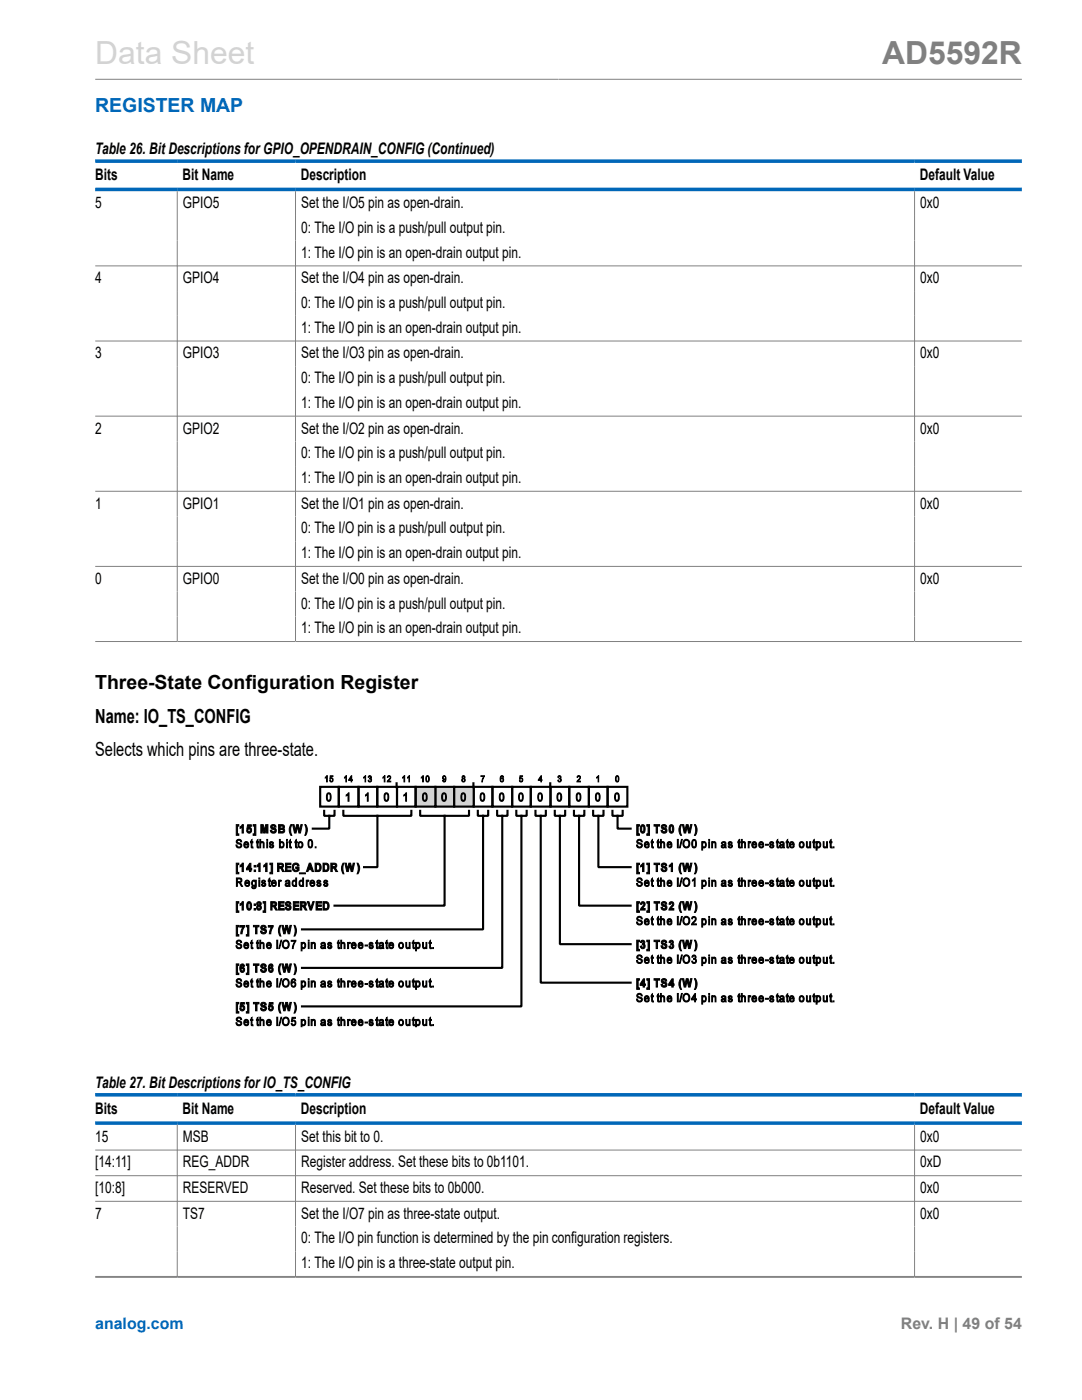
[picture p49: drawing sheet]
<svg xmlns="http://www.w3.org/2000/svg" width="216mm" height="279mm" viewBox="0 0 216 279" stroke-linecap="round" stroke-linejoin="round" font-family="sans-serif">
<defs><g id="words">
<text font-size="6.3" fill="#d3d3d3" x="19" y="12.7">Data Sheet</text>
<text font-size="6.3" fill="#808080" x="176" y="12.7">AD5592R</text>
<text font-size="3.9" fill="#0067b8" x="19" y="22.3">REGISTER MAP</text>
<g font-size="3.9">
<text x="19" y="137.5">Three-State Configuration Register</text>
<text x="19" y="144.2">Name: IO_TS_CONFIG</text>
<text x="19" y="150.8">Selects which pins are three-state.</text>
</g>
<g font-size="3.2">
<text x="19" y="30.8">Table 26. Bit Descriptions for GPIO_OPENDRAIN_CONFIG (Continued)</text>
<text x="19" y="35.9">Bits</text>
<text x="36.4" y="35.9">Bit Name</text>
<text x="60" y="35.9">Description</text>
<text x="183.5" y="35.9">Default Value</text>
<text x="19" y="41.5">5</text>
<text x="36.5" y="41.5">GPIO5</text>
<text x="60.1" y="41.5">Set the I/O5 pin as open-drain.</text>
<text x="183.6" y="41.5">0x0</text>
<text x="60.1" y="46.5">0: The I/O pin is a push/pull output pin.</text>
<text x="60.1" y="51.4">1: The I/O pin is an open-drain output pin.</text>
<text x="19" y="56.5">4</text>
<text x="36.5" y="56.5">GPIO4</text>
<text x="60.1" y="56.5">Set the I/O4 pin as open-drain.</text>
<text x="183.6" y="56.5">0x0</text>
<text x="60.1" y="61.5">0: The I/O pin is a push/pull output pin.</text>
<text x="19" y="71.5">3</text>
<text x="36.5" y="71.5">GPIO3</text>
<text x="60.1" y="66.4">1: The I/O pin is an open-drain output pin.</text>
<text x="60.1" y="71.5">Set the I/O3 pin as open-drain.</text>
<text x="183.6" y="71.5">0x0</text>
<text x="60.1" y="76.5">0: The I/O pin is a push/pull output pin.</text>
<text x="60.1" y="81.4">1: The I/O pin is an open-drain output pin.</text>
<text x="19" y="86.5">2</text>
<text x="36.5" y="86.5">GPIO2</text>
<text x="60.1" y="86.5">Set the I/O2 pin as open-drain.</text>
<text x="183.6" y="86.5">0x0</text>
<text x="60.1" y="91.5">0: The I/O pin is a push/pull output pin.</text>
<text x="19" y="101.5">1</text>
<text x="36.5" y="101.5">GPIO1</text>
<text x="60.1" y="96.4">1: The I/O pin is an open-drain output pin.</text>
<text x="60.1" y="101.5">Set the I/O1 pin as open-drain.</text>
<text x="183.6" y="101.5">0x0</text>
<text x="60.1" y="106.5">0: The I/O pin is a push/pull output pin.</text>
<text x="60.1" y="111.4">1: The I/O pin is an open-drain output pin.</text>
<text x="19" y="116.5">0</text>
<text x="36.5" y="116.5">GPIO0</text>
<text x="60.1" y="116.5">Set the I/O0 pin as open-drain.</text>
<text x="183.6" y="116.5">0x0</text>
<text x="60.1" y="121.4">0: The I/O pin is a push/pull output pin.</text>
<text x="60.1" y="126.4">1: The I/O pin is an open-drain output pin.</text>
<text x="19" y="217.2">Table 27. Bit Descriptions for IO_TS_CONFIG</text>
<text x="19" y="222.2">Bits</text>
<text x="19" y="227.9">15</text>
<text x="36.4" y="222.2">Bit Name</text>
<text x="36.5" y="227.9">MSB</text>
<text x="60" y="222.2">Description</text>
<text x="60.1" y="227.9">Set this bit to 0.</text>
<text x="183.5" y="222.2">Default Value</text>
<text x="183.6" y="227.9">0x0</text>
<text x="19" y="233">[14:11]</text>
<text x="36.5" y="233">REG_ADDR</text>
<text x="60.1" y="233">Register address. Set these bits to 0b1101.</text>
<text x="183.6" y="233">0xD</text>
<text x="19" y="238.1">[10:8]</text>
<text x="36.5" y="238.1">RESERVED</text>
<text x="60.1" y="238.1">Reserved. Set these bits to 0b000.</text>
<text x="183.6" y="238.1">0x0</text>
<text x="19" y="243.2">7</text>
<text x="36.5" y="243.2">TS7</text>
<text x="60.1" y="243.2">Set the I/O7 pin as three-state output.</text>
<text x="183.6" y="243.2">0x0</text>
<text x="60.1" y="248.2">0: The I/O pin function is determined by the pin configuration registers.</text>
<text x="60.1" y="253.1">1: The I/O pin is a three-state output pin.</text>
</g>
<text font-size="3.2" fill="#0067b8" x="19" y="265.3">analog.com</text>
<text font-size="3.2" fill="#808080" x="179.8" y="265.3">Rev. H | 49 of 54</text>
</g></defs>
<path d="M19 15.8h184.9M35.4 38.2v89.7M59 38.2v89.7M182.5 38.2v89.7M19 53.1h184.9M19 68.1h184.9M19 83.1h184.9M19 98h184.9M19 113h184.9M19 128h184.9" fill="none" stroke="#808080" stroke-width=".2"/>
<path d="M19 32.2h184.9M19 37.8h184.9" fill="none" stroke="#0067b8" stroke-width=".71"/>
<path d="M94.5 157h3.8v4h-3.8zM98.3 157h3.9v4h-3.9zM102.2 157h3.7v4h-3.7zM105.9 157h4v4h-4zM109.9 157h3.7v4h-3.7zM113.6 157h3.9v4h-3.9zM117.5 157h3.7v4h-3.7zM121.2 157h4v4h-4z" fill="none" stroke="#000" stroke-width=".43"/>
<path d="M90.6 157h3.9v4h-3.9z" fill="#d3d3d3"/>
<path d="M90.6 157h3.9v4h-3.9z" fill="none" stroke="#d3d3d3" stroke-width=".2"/>
<path d="M90.6 157h3.9v4h-3.9z" fill="none" stroke="#000" stroke-width=".43"/>
<path d="M86.9 157h3.7v4h-3.7z" fill="#d3d3d3"/>
<path d="M86.9 157h3.7v4h-3.7z" fill="none" stroke="#d3d3d3" stroke-width=".2"/>
<path d="M86.9 157h3.7v4h-3.7z" fill="none" stroke="#000" stroke-width=".43"/>
<path d="M82.9 157h4v4h-4z" fill="#d3d3d3"/>
<path d="M82.9 157h4v4h-4z" fill="none" stroke="#d3d3d3" stroke-width=".2"/>
<g fill="none" stroke="#000" stroke-width=".43">
<path d="M63.9 157h3.7v4h-3.7zM67.6 157h3.9v4h-3.9zM71.5 157h3.8v4h-3.8zM75.3 157h3.9v4h-3.9zM79.1 156.3v.8M79.2 157h3.7v4h-3.7zM82.9 157h4v4h-4zM94.5 156.3v.8M109.8 156.3v.8M64.7 161.8v1h2.1v-1M65.7 162.8v2.6h-3.3M68.5 161.8v1h13.6v-1"/>
<path d="M75.3 162.8v10.3h-2.7M83.8 161.8v1h9.8v-1M88.7 162.8v17.9h-21.9M95.3 161.8v1h2.1v-1M96.4 162.8v22.7h-36.1M99.2 161.8v1h2.1v-1M100.2 162.8v30.4h-39.9M103 161.8v1h2.1v-1M104 162.8v38h-43.7M106.8 161.8v1h2.1v-1M107.9 162.8v33.3h17.9M110.7 161.8v1h2.1v-1"/>
<path d="M111.7 162.8v25.6h14.1M114.5 161.8v1h2.1v-1M115.5 162.8v17.9h10.3M118.4 161.8v1h2v-1M119.4 162.8v10.3h6.4M122.2 161.8v1h2v-1M123.2 162.8v2.6h2.6"/>
</g>
<g fill="none" stroke="#000" stroke-width=".2">
<path d="M65.2 154.8l.1 1.2h-.1v-.9l-.3 .2zM65.3 158.3a.55 .55 0 0 1 .7 .1 .55 .55 0 0 1 .1 .7 .54 .54 0 0 1-.2 .6 .54 .54 0 0 1-.6 .1 1.55 1.55 0 0 1 0-1.5zM65.5 158.4h.1a.84 .84 0 0 1 0 1.3 .93 .93 0 0 1-.1-1.3zM65.9 154.8h.5v.2h-.4v.3a.36 .36 0 0 1 .5 .2 .36 .36 0 0 1-.2 .5 .36 .36 0 0 1-.5-.3h.1a.24 .24 0 0 0 .3 .1 .24 .24 0 0 0 .1-.3 .24 .24 0 0 0-.4 0h-.1zM69 154.8l.1 1.2h-.1v-.9l-.3 .2zM69.1 158.7l.5-.5v1.7h-.2v-1.3l-.3 .2zM70.1 155.1v.5h-.4zM70.1 154.8l.1 .8h.1l-.1 .4h-.1v-.2h-.5zM72.6 155.1l.4-.3v1.2h-.2v-.9l-.2 .2zM73.4 158.2h.1v1.7h-.2v-1.3l-.4 .2v-.1zM73.6 154.9a.3 .3 0 0 1 .4 0 .3 .3 0 0 1-.1 .5 .36 .36 0 0 1 .1 .6 .36 .36 0 0 1-.5-.3h.1a.24 .24 0 0 0 .3 .2 .24 .24 0 0 0 .1-.3 .24 .24 0 0 0-.3-.2v-.1a.2 .2 0 0 0 .3-.2 .2 .2 0 0 0-.2-.2 .2 .2 0 0 0-.2 .2h-.1zM76.7 154.8l.1 1.2h-.1v-.9l-.3 .2z"/>
<path d="M76.8 158.3a.56 .56 0 0 1 .7 .1 .56 .56 0 0 1 .1 .7 .54 .54 0 0 1-.2 .6 .54 .54 0 0 1-.6 .1 1.54 1.54 0 0 1 0-1.5zM77 158.4h.1a.84 .84 0 0 1 0 1.3 .93 .93 0 0 1-.1-1.3zM77.4 154.9a.42 .42 0 0 1 .6 .2 .42 .42 0 0 1-.3 .6l-.3 .2h.6v.1h-.7l.1-.2a.55 .55 0 0 0 .3-.8l-.4 .1zM80.7 154.8v1.2h-.1v-.9l-.2 .2zM81 158.2h.1v1.7h-.2v-1.3l-.3 .2v-.1zM81.6 154.8l.1 1.2h-.1v-.9l-.3 .2zM84.1 155.1l.4-.3v1.2h-.2v-.9l-.2 .2zM84.5 158.3a.54 .54 0 0 1 .7 .1 .54 .54 0 0 1 0 .7 .54 .54 0 0 1-.1 .6 .54 .54 0 0 1-.7 .1 1.47 1.47 0 0 1 .1-1.5zM84.5 158.5l.3-.1a.89 .89 0 0 1 0 1.3 .92 .92 0 0 1-.3-1.2zM85.1 154.9a.41 .41 0 0 1 .5 .1 .41 .41 0 0 1 .1 .4 .38 .38 0 0 1-.2 .6 .38 .38 0 0 1-.5-.2zM85.1 155h.1a.51 .51 0 0 1 .3 .4 .51 .51 0 0 1-.3 .5l-.1-.2zM88.3 158.3a.48 .48 0 0 1 .6 0 .48 .48 0 0 1 .2 .5 .72 .72 0 0 1-.7 1.1 1.33 1.33 0 0 1-.1-1.6z"/>
<path d="M88.4 154.9a.4 .4 0 0 1 .5 0 .4 .4 0 0 1 .1 .5 .4 .4 0 0 1-.1 .6 .4 .4 0 0 1-.5-.1l-.1-.1 .4 .1 .2-.4a.38 .38 0 0 1-.6 0 .38 .38 0 0 1 .1-.6zM88.5 158.4h.1a.84 .84 0 0 1 0 1.3 .93 .93 0 0 1-.1-1.3zM92.2 158.3a.55 .55 0 0 1 .6 .1 .55 .55 0 0 1 .1 .7 .54 .54 0 0 1-.1 .6 .54 .54 0 0 1-.7 .1 1.55 1.55 0 0 1 .1-1.5zM92.3 154.9a.31 .31 0 0 1 .4 0 .31 .31 0 0 1-.1 .5 .36 .36 0 0 1 .2 .5 .36 .36 0 0 1-.6 0 .36 .36 0 0 1 .1-.5l-.1-.2zM92.3 158.4h.1a.84 .84 0 0 1 0 1.3 .93 .93 0 0 1-.1-1.3zM96 154.8h.7l-.4 1.2h-.2l.1-.3 .3-.7h-.5zM96 158.3a.55 .55 0 0 1 .6 .1 .55 .55 0 0 1 .1 .7 .54 .54 0 0 1-.1 .6 .54 .54 0 0 1-.7 .1 1.6 1.6 0 0 1 .1-1.5zM96.1 158.5l.2-.1a.89 .89 0 0 1 0 1.3 .92 .92 0 0 1-.2-1.2zM99.8 158.3a.48 .48 0 0 1 .6 0 .48 .48 0 0 1 .2 .5 .72 .72 0 0 1-.7 1.1 1.33 1.33 0 0 1-.1-1.6zM99.9 154.9l.4-.1 .2 .3h-.1a.24 .24 0 0 0-.3-.2 .24 .24 0 0 0-.2 .4v.1a.35 .35 0 0 1 .6 .1 .35 .35 0 0 1-.3 .5 .35 .35 0 0 1-.4-.3zM100 158.4h.1a.91 .91 0 0 1 .1 1.3h-.1a.87 .87 0 0 1-.1-1.3zM103.7 158.3a.55 .55 0 0 1 .6 .1 .55 .55 0 0 1 .1 .7 .54 .54 0 0 1-.1 .6 .54 .54 0 0 1-.7 .1 1.55 1.55 0 0 1 .1-1.5z"/>
<path d="M103.8 154.8h.5v.2h-.4l-.1 .3a.36 .36 0 0 1 .5 .2 .36 .36 0 0 1-.2 .5 .36 .36 0 0 1-.5-.3h.2a.24 .24 0 0 0 .3 .1 .24 .24 0 0 0 0-.3 .24 .24 0 0 0-.3 0h-.1zM103.8 158.4h.1a.84 .84 0 0 1 0 1.3 .93 .93 0 0 1-.1-1.3zM107.5 158.3a.55 .55 0 0 1 .7 .1 .55 .55 0 0 1 0 .7 .54 .54 0 0 1-.1 .6 .54 .54 0 0 1-.7 .1 1.6 1.6 0 0 1 .1-1.5zM107.6 158.5l.2-.1a.86 .86 0 0 1 0 1.3 .92 .92 0 0 1-.2-1.2zM107.9 155.1v.5h-.3zM108 154.8v.8h.2l-.2 .4h-.1v-.2h-.5zM111.4 158.3a.56 .56 0 0 1 .6 .1 .56 .56 0 0 1 .1 .7 .55 .55 0 0 1-.2 .6 .55 .55 0 0 1-.6 .1 1.47 1.47 0 0 1 .1-1.5zM111.4 154.9a.31 .31 0 0 1 .5 0 .31 .31 0 0 1-.1 .5 .36 .36 0 0 1 .1 .6 .36 .36 0 0 1-.6-.3h.1a.23 .23 0 0 0 .3 .2 .23 .23 0 0 0 .2-.3 .23 .23 0 0 0-.3-.2v-.1a.2 .2 0 0 0 .2-.2 .2 .2 0 0 0-.2-.2 .2 .2 0 0 0-.2 .2h-.1zM111.5 158.4h.1a.89 .89 0 0 1 0 1.3 .87 .87 0 0 1-.1-1.3zM115.2 158.3a.56 .56 0 0 1 .6 .1 .56 .56 0 0 1 .1 .7 .54 .54 0 0 1-.1 .6 .54 .54 0 0 1-.7 .1 1.54 1.54 0 0 1 .1-1.5zM115.2 154.9a.42 .42 0 0 1 .6 .2 .42 .42 0 0 1-.3 .6l-.2 .2h.5v.1h-.7l.1-.2a.58 .58 0 0 0 .4-.8h-.3v.2l-.1-.1zM115.3 158.4h.1a.84 .84 0 0 1 0 1.3 .93 .93 0 0 1-.1-1.3z"/>
<path d="M119 158.3a.55 .55 0 0 1 .7 .1 .55 .55 0 0 1 0 .7 .54 .54 0 0 1-.1 .6 .54 .54 0 0 1-.7 .1 1.6 1.6 0 0 1 .1-1.5zM119.1 155.1l.4-.3v1.2h-.2v-.9l-.2 .2zM119.1 158.4h.2a.86 .86 0 0 1 0 1.3 .89 .89 0 0 1-.2-1.3zM122.9 158.3a.54 .54 0 0 1 .6 .1 .54 .54 0 0 1 .1 .7 .54 .54 0 0 1-.2 .6 .54 .54 0 0 1-.6 .1 1.47 1.47 0 0 1 .1-1.5zM122.9 158.5l.2-.1a.89 .89 0 0 1 0 1.3 .92 .92 0 0 1-.2-1.2zM123 154.9a.41 .41 0 0 1 .5 .1 .41 .41 0 0 1 0 .4 .4 .4 0 0 1-.1 .6 .4 .4 0 0 1-.5 0l-.1-.6zM123.1 155a.53 .53 0 0 1 .3 .4 .53 .53 0 0 1-.2 .5l-.3-.2zM47.1 164.6h.6v.3h-.3v1.5h.3v.3h-.6zM47.1 172.3h.6v.2h-.3v1.6h.3v.3h-.6zM47.1 179.9h.6v.3h-.3v1.6h.3v.3h-.6zM47.2 175.2h.6a.46 .46 0 0 1 .5 .4 .46 .46 0 0 1-.4 .5l.5 .8h-.2l-.4-.7-.2-.1h-.2v.8h-.2zM47.2 167.7a.56 .56 0 0 1 .6-.2 .56 .56 0 0 1 .4 .5h-.2a.31 .31 0 0 0-.4-.3 .31 .31 0 0 0-.1 .5 .57 .57 0 0 1 .7 .3 .57 .57 0 0 1-.2 .7 .6 .6 0 0 1-.9-.6h.2a.36 .36 0 0 0 .4 .5 .36 .36 0 0 0 .2-.6 .6 .6 0 0 1-.7-.8z"/>
<path d="M47.4 175.4h.4a.27 .27 0 0 1 .3 .3 .27 .27 0 0 1-.4 .3h-.3zM48.3 164.6h.3v1.7h-.3v-1.2l-.4 .2v-.3zM48.3 172.3h.3v1.6h-.3v-1.2l-.4 .3v-.3zM48.3 179.9h.3v1.7h-.3v-1.2l-.4 .3v-.3zM48.8 168.1a.51 .51 0 0 1 .6 0 .51 .51 0 0 1 .2 .5h-.8a.33 .33 0 0 0 .2 .4 .33 .33 0 0 0 .4-.2l.2 .1a.53 .53 0 0 1-.7 .3 .53 .53 0 0 1-.2-.8zM48.9 168.2h.4l.1 .2h-.6zM49 175.8a.5 .5 0 0 1 .6-.1 .5 .5 0 0 1 .2 .6h-.8a.33 .33 0 0 0 .2 .4 .33 .33 0 0 0 .4-.2h.2a.53 .53 0 0 1-.7 .4 .53 .53 0 0 1-.2-.8zM49.1 175.9h.4l.1 .2h-.6zM49.4 164.6h.7v.3h-.5v.3a.51 .51 0 0 1 .6 .4 .51 .51 0 0 1-.4 .6 .51 .51 0 0 1-.6-.4l.3-.1a.26 .26 0 0 0 .3 .3 .26 .26 0 0 0 .1-.4l-.2-.2-.5 .1zM49.5 180a.6 .6 0 0 1 .7 .8v.3a.48 .48 0 0 1-.5 .6 .48 .48 0 0 1-.5-.6l.1-.8zM49.8 172.8v.5h-.4zM49.8 172.3h.3v1h.1l-.1 .6h-.3v-.3h-.6v-.3z"/>
<path d="M50.1 167.7l.2-.1v.4h.2v.2h-.2v.8l.2 .2-.4-.1v-.9h-.1zM50.3 175.8l.2-.1 .4 .1v-.1h.2v1a.47 .47 0 0 1-.3 .6 .47 .47 0 0 1-.6-.3h.2a.3 .3 0 0 0 .4 .2 .3 .3 0 0 0 .1-.5 .56 .56 0 0 1-.7-.1 .56 .56 0 0 1 .1-.8zM50.5 176v-.1a.4 .4 0 0 1 .4 .4 .4 .4 0 0 1-.4 .4l-.1-.2zM50.5 164.6h.6v2.1h-.6v-.3h.3v-1.5h-.3zM50.7 172.7h.3v.3h-.3zM50.7 173.6h.3v.3h-.3zM51.3 167.7l.2-.1v.4h.1v.2h-.1v.8h.1v.2a.29 .29 0 0 1-.3 0 .29 .29 0 0 1 0-.3v-.7h-.1zM51.6 175.2h.2v.2h-.2zM51.6 175.7h.2v1.2h-.2zM51.7 172.3h.2v1.6h-.3v-1.2l-.3 .3v-.3zM51.8 167.5h.2v.7a.37 .37 0 0 1 .5-.2 .37 .37 0 0 1 .2 .4v.8h-.2v-.8a.27 .27 0 0 0-.3-.2 .27 .27 0 0 0-.2 .3v.7h-.2zM52 164.6h.5l.3 1.1 .2-1.1h.5v1.7h-.3v-1.4l-.3 1.4h-.3l-.3-1.4v1.4h-.3z"/>
<path d="M52.3 175.8l.1-.1a.38 .38 0 0 1 .6 .3h-.2a.21 .21 0 0 0-.2-.2 .21 .21 0 0 0-.2 .2l.1 .1a.43 .43 0 0 1 .5 .3 .43 .43 0 0 1-.3 .5 .43 .43 0 0 1-.5-.4h.2a.23 .23 0 0 0 .2 .3 .23 .23 0 0 0 .2-.3l-.1-.1a.43 .43 0 0 1-.4-.1 .43 .43 0 0 1 0-.5zM52.5 179.9h.5v2.2h-.5v-.3h.3v-1.6h-.3zM53.1 172.3h.2v1.6h-.3v-1.2l-.4 .3v-.3zM53.2 167.5h.2v.2h-.2zM53.2 168h.2v1.2h-.2zM53.7 175.4l.1-.2v.5h.2v.2h-.2v.8l.2 .2-.3-.1v-.9h-.2zM53.9 172.3h.5v2.1h-.5v-.3h.2v-1.6h-.2zM53.9 168h.1a.42 .42 0 0 1 .6 .3h-.2a.21 .21 0 0 0-.2-.2 .21 .21 0 0 0-.2 .3 .44 .44 0 0 1 .6 .3 .44 .44 0 0 1-.4 .6 .44 .44 0 0 1-.5-.5h.2a.26 .26 0 0 0 .3 .2 .26 .26 0 0 0 .2-.2l-.1-.1a.42 .42 0 0 1-.5-.2 .42 .42 0 0 1 .1-.5zM54 179.9h.7a.48 .48 0 0 1 .5 .4 .48 .48 0 0 1-.4 .6l.5 .7h-.3l-.4-.6-.2-.1-.1 .7h-.3zM54.1 164.7l.4-.2a.49 .49 0 0 1 .6 .6h-.3a.26 .26 0 0 0-.2-.3 .26 .26 0 0 0-.3 .3 .7 .7 0 0 1 .8 .9 .62 .62 0 0 1-.7 .3 .62 .62 0 0 1-.5-.6h.3a.3 .3 0 0 0 .3 .3 .3 .3 0 0 0 .3-.4 .63 .63 0 0 1-.6-.2 .63 .63 0 0 1-.1-.7zM54.3 175.8a.51 .51 0 0 1 .6-.1 .51 .51 0 0 1 .2 .6h-.8a.34 .34 0 0 0 .3 .4 .34 .34 0 0 0 .4-.2h.1a.58 .58 0 0 1-.9 .2 .58 .58 0 0 1 .1-.9zM54.4 175.9h.4l.2 .2h-.7z"/>
<path d="M55.4 172.3h.6a.47 .47 0 0 1 .6 .3 .47 .47 0 0 1-.4 .6l.5 .7h-.3l-.4-.6-.3-.1v.7h-.3zM55.6 175.7h.2v.1l.2-.1h.2l-.1 .2a.24 .24 0 0 0-.3 .1 .24 .24 0 0 0 0 .2v.7h-.2zM55.6 164.6h.6a.45 .45 0 0 1 .5 .2 .45 .45 0 0 1-.1 .6 .5 .5 0 0 1 .2 .6 .5 .5 0 0 1-.7 .3h-.5zM55.6 179.9h1.1v.3h-.8v.4h.7v.3h-.7v.4h.8v.3h-1.1zM55.7 172.5h.4a.2 .2 0 0 1 .2 .2 .2 .2 0 0 1-.2 .2h-.4zM55.8 167.5h.1v.7a.52 .52 0 0 1 .7 0 .52 .52 0 0 1 0 .7l-.1 .2a.36 .36 0 0 1-.6-.1v.2h-.1zM55.9 164.9h.3a.2 .2 0 0 1 .3 .2 .2 .2 0 0 1-.3 .2h-.3zM55.9 165.5h.4a.21 .21 0 0 1 .2 .3 .21 .21 0 0 1-.2 .2h-.4zM56 168.3l.1-.1a.4 .4 0 0 1 .4 .4 .4 .4 0 0 1-.4 .4l-.2-.2zM57 172.3h1.1v.2h-.9v.4h.8v.3h-.8v.5h.9v.2h-1.1zM57.1 175.7a.46 .46 0 0 1 .5 0 .46 .46 0 0 1 .3 .4v.8l-.2-.2a.4 .4 0 0 1-.5 .3 .4 .4 0 0 1-.3-.5 .4 .4 0 0 1 .4-.3l.4-.1a.29 .29 0 0 0-.3-.3 .29 .29 0 0 0-.3 .2h-.2zM57.1 176.5l.6-.2a.3 .3 0 0 1-.2 .4 .3 .3 0 0 1-.4-.2z"/>
<path d="M57.2 167.5h.1v.2h-.1zM57.2 168h.1v1.2h-.1zM57.8 167.7l.2-.1v.4h.1v.2h-.1v.8l.2 .2-.4-.1v-.9h-.1zM58 164.6h.2l-.2 1.1 .2 1h-.2l-.1-.2a1.92 1.92 0 0 1 .1-1.9zM58.4 164.6h.3l.2 1.1 .3-1.1h.3l.3 1.1 .2-1.1h.3l-.4 1.7h-.3l-.2-1.3-.3 1.3h-.3zM58.5 175.7h.3l.2 .1v-.6h.2v1.7h-.2v-.2a.47 .47 0 0 1-.6 .1 .47 .47 0 0 1-.1-.7zM58.5 172.4a.67 .67 0 0 1 1.2 .3l-.3 .1a.47 .47 0 0 0-.7-.2 .47 .47 0 0 0-.1 .7 .4 .4 0 0 0 .4 .4 .4 .4 0 0 0 .4-.4h-.4v-.3h.7v.7a.86 .86 0 0 1-1.3 0 .86 .86 0 0 1 .1-1.3zM58.5 176l.1-.1a.41 .41 0 0 1 .4 .4 .41 .41 0 0 1-.4 .4l-.1-.2zM58.5 179.9h1.1v.3h-.8v.4h.8v.3h-.8v.4h.9v.3h-1.2zM59 167.7l.1-.1v.4h.2v.2h-.2v.7l.2 .1v.2a.29 .29 0 0 1-.3 0 .29 .29 0 0 1 0-.3v-.7h-.2zM59.6 168.1a.57 .57 0 0 1 .9 .5 .57 .57 0 0 1-.9 .5l-.1-.5zM59.7 168.3l.1-.1a.42 .42 0 0 1 .5 .4 .42 .42 0 0 1-.5 .4l-.1-.2z"/>
<path d="M59.8 174.2h1.1v.2h-1.1zM59.9 175.7h.3l.2 .1v-.6h.2v1.7h-.2v-.2a.47 .47 0 0 1-.6 .1 .47 .47 0 0 1-.1-.7zM59.9 176l.1-.1a.41 .41 0 0 1 .4 .4 .41 .41 0 0 1-.4 .4l-.1-.2zM59.9 179.9h.6a.48 .48 0 0 1 .6 .4 .48 .48 0 0 1-.4 .6l.5 .7h-.3l-.4-.6-.2-.1-.1 .7h-.3zM60.8 164.6l.3 .1 .2 .7-.1 .9-.2 .4h-.2l.3-.8-.1-.8zM61.1 175.7h.2v.1l.3-.1v.2a.24 .24 0 0 0-.3 0 .24 .24 0 0 0 0 .3v.7h-.2zM61.3 179.9h.4l.3 1.3 .4-1.3h.3l-.5 1.7h-.3zM61.7 167.6a.56 .56 0 0 1 .6 .1 .56 .56 0 0 1 .1 .7 .55 .55 0 0 1-.1 .6 .55 .55 0 0 1-.7 .1 1.65 1.65 0 0 1 .1-1.5zM61.7 167.8l.2-.1a.89 .89 0 0 1 0 1.3 .9 .9 0 0 1-.2-1.2zM61.7 172.3h.3l.6 1.6h-.3l-.1-.3h-.6l-.1 .3h-.4zM61.8 172.7l.2 .6h-.3zM62 175.8a.51 .51 0 0 1 .6-.1 .51 .51 0 0 1 .2 .6h-.8a.34 .34 0 0 0 .2 .4 .34 .34 0 0 0 .4-.2h.2a.58 .58 0 0 1-.9 .2 .58 .58 0 0 1 .1-.9z"/>
<path d="M62.1 175.9h.4l.1 .2h-.6zM62.5 165.3h.1M62.9 172.3h.5a.86 .86 0 0 1 .7 .8 .86 .86 0 0 1-.7 .8h-.5zM62.9 169h.2v.2h-.2zM63.1 179.9h1.1v.3h-.8v.4h.7v.3h-.7v.4h.8v.3h-1.1zM63.2 172.5a.56 .56 0 0 1 .6 .6 .56 .56 0 0 1-.6 .6zM63.3 175.8l.4-.1 .3 .2-.2 .1a.21 .21 0 0 0-.2-.2 .21 .21 0 0 0-.2 .2l.1 .1a.43 .43 0 0 1 .6 .3 .43 .43 0 0 1-.4 .5 .43 .43 0 0 1-.5-.4h.2a.23 .23 0 0 0 .2 .3 .23 .23 0 0 0 .2-.3v-.1a.43 .43 0 0 1-.5-.1 .43 .43 0 0 1 0-.5zM64.5 172.3h.5a.86 .86 0 0 1 .6 .8 .86 .86 0 0 1-.6 .8h-.5zM64.5 179.9h.5a.85 .85 0 0 1 .7 .9 .85 .85 0 0 1-.7 .8h-.5zM64.7 175.7h.1a.42 .42 0 0 1 .6 .3h-.2a.21 .21 0 0 0-.2-.2 .21 .21 0 0 0-.2 .3h.1a.44 .44 0 0 1 .5 .3 .44 .44 0 0 1-.3 .5 .44 .44 0 0 1-.5-.4h.1a.26 .26 0 0 0 .3 .2 .26 .26 0 0 0 .3-.2l-.2-.1a.42 .42 0 0 1-.4-.2 .42 .42 0 0 1 0-.5zM64.7 172.5a.56 .56 0 0 1 .7 .6 .56 .56 0 0 1-.7 .6zM66 172.3h.6a.47 .47 0 0 1 .6 .3 .47 .47 0 0 1-.3 .6l.4 .7h-.3l-.4-.6-.2-.1-.1 .7h-.3z"/>
<path d="M66.3 172.5h.4a.2 .2 0 0 1 .2 .2 .2 .2 0 0 1-.2 .2h-.4zM68.5 172.3h.1l-.2 1 .2 1.1-.2-.2a1.92 1.92 0 0 1 .1-1.9zM68.8 172.3h.3l.2 1.1 .3-1.1h.4l.2 1.1 .3-1.1h.2l-.3 1.6h-.3l-.3-1.2-.3 1.2h-.3zM71.3 172.3l.2 .1 .3 .7-.4 1.3h-.1l.2-.8zM72.7 173h.1M125.8 165.3h.1M125.8 173h.1M127.1 164.6h.5v.3h-.3v1.5h.3v.3h-.5zM127.1 172.3h.5v.2h-.3v1.6h.3v.3h-.5zM127.1 179.9h.5v.3h-.3v1.6h.3v.3h-.5zM127.2 167.6a.58 .58 0 0 1 1 .4h-.2a.31 .31 0 0 0-.4-.3 .31 .31 0 0 0-.2 .5 .56 .56 0 0 1 .7 .3 .56 .56 0 0 1-.2 .7 .58 .58 0 0 1-.9-.6h.2a.36 .36 0 0 0 .4 .5 .36 .36 0 0 0 .3-.5l-.1-.1a.57 .57 0 0 1-.6-.2 .57 .57 0 0 1 0-.7zM127.2 175.3a.58 .58 0 0 1 1 .4h-.2a.31 .31 0 0 0-.4-.4 .32 .32 0 0 0-.2 .6 .61 .61 0 0 1 .7 .8 .6 .6 0 0 1-.7 .2 .6 .6 0 0 1-.4-.6h.2a.36 .36 0 0 0 .4 .5 .36 .36 0 0 0 .2-.6 .57 .57 0 0 1-.6-.2 .57 .57 0 0 1 0-.7z"/>
<path d="M128.1 164.6a.58 .58 0 0 1 .5 .2 .58 .58 0 0 1 .1 .6v.3a.48 .48 0 0 1-.5 .6 .48 .48 0 0 1-.4-.6v-.8zM128.2 164.9l.2 .1v.8a.18 .18 0 0 1-.1 .2 .18 .18 0 0 1-.2-.2zM128.3 172.3h.2v1.6h-.3v-1.2l-.4 .3v-.3zM128.7 168.1a.51 .51 0 0 1 .6 0 .51 .51 0 0 1 .2 .5h-.8a.34 .34 0 0 0 .3 .4 .34 .34 0 0 0 .4-.2l.1 .1a.58 .58 0 0 1-.8 .1 .58 .58 0 0 1 0-.9zM128.7 175.8a.51 .51 0 0 1 .6-.1 .51 .51 0 0 1 .2 .6h-.8a.34 .34 0 0 0 .3 .4 .34 .34 0 0 0 .4-.2h.1a.58 .58 0 0 1-.8 .2 .58 .58 0 0 1 0-.9zM128.8 168.2h.4l.2 .2h-.7zM128.8 175.9h.4l.2 .2h-.7zM129.1 164.6h.5v2.1h-.5v-.3h.2v-1.5h-.2zM129.1 172.3h.5v2.1h-.5v-.3h.2v-1.6h-.2zM129.1 179.9h.5v2.2h-.5v-.3h.2v-1.6h-.2zM130 167.7l.2-.1v.4h.2v.2h-.2v.7l.2 .1v.2a.29 .29 0 0 1-.3 0 .29 .29 0 0 1-.1-.3v-.7h-.1zM130 175.4l.2-.2v.5h.2v.2h-.2v.7l.2 .1v.2l-.3-.1-.1-.9h-.1z"/>
<path d="M130.5 164.6h1.1v.3h-.4v1.4h-.3v-1.4h-.4zM130.5 172.3h1.1v.2h-.4v1.4h-.3v-1.4h-.4zM130.5 179.9h1.1v.3h-.4v1.4h-.3v-1.4h-.4zM131.2 167.7l.2-.1v.4h.2v.2h-.2v.8l.2 .2h-.3l-.1-.2v-.8h-.1zM131.2 175.4l.2-.2v.5h.2v.2h-.2v.8l.2 .2h-.3l-.1-.2v-.8h-.1zM131.8 167.5h.2v.7a.37 .37 0 0 1 .4-.2 .37 .37 0 0 1 .2 .4v.8h-.1v-.8a.27 .27 0 0 0-.4-.2 .27 .27 0 0 0-.1 .3v.7h-.2zM131.8 175.2h.2v.6a.37 .37 0 0 1 .4-.1 .37 .37 0 0 1 .2 .4v.8h-.1l-.1-.9a.27 .27 0 0 0-.3-.1 .27 .27 0 0 0-.1 .3v.7h-.2zM132.1 164.7l.4-.2a.49 .49 0 0 1 .5 .6h-.2a.26 .26 0 0 0-.3-.3 .26 .26 0 0 0-.2 .3 .7 .7 0 0 1 .7 .9 .63 .63 0 0 1-.6 .3 .63 .63 0 0 1-.5-.6h.3a.3 .3 0 0 0 .3 .3 .3 .3 0 0 0 .2-.4 .63 .63 0 0 1-.6-.2 .63 .63 0 0 1 0-.7zM132.1 172.4l.4-.2a.49 .49 0 0 1 .5 .5h-.2a.26 .26 0 0 0-.3-.2 .26 .26 0 0 0-.2 .3 .7 .7 0 0 1 .7 .9 .63 .63 0 0 1-.6 .3 .63 .63 0 0 1-.5-.6h.3a.29 .29 0 0 0 .3 .3 .29 .29 0 0 0 .2-.4 .64 .64 0 0 1-.6-.3 .64 .64 0 0 1 0-.6zM133.2 168.1a.51 .51 0 0 1 .6 0 .51 .51 0 0 1 .3 .5h-.8a.34 .34 0 0 0 .2 .4 .34 .34 0 0 0 .4-.2l.2 .1a.58 .58 0 0 1-.9 .1 .58 .58 0 0 1 0-.9zM133.2 175.8a.51 .51 0 0 1 .6-.1 .51 .51 0 0 1 .3 .6h-.8a.34 .34 0 0 0 .2 .4 .34 .34 0 0 0 .4-.2h.2a.58 .58 0 0 1-.9 .2 .58 .58 0 0 1 0-.9zM133.4 168.2h.3l.2 .2h-.6z"/>
<path d="M133.4 175.9h.3l.2 .2h-.6zM133.6 164.7a.46 .46 0 0 1 .6-.1 .46 .46 0 0 1 .2 .5v.6a.48 .48 0 0 1-.4 .6 .48 .48 0 0 1-.5-.6zM133.9 164.9h.1a.91 .91 0 0 1 0 1.1 .87 .87 0 0 1-.1-1.1zM134 172.3h.2v1.6h-.3v-1.2l-.4 .3v-.3zM135.2 167.5h.2v1.7h-.2zM135.2 175.2h.2v1.7h-.2zM135.8 164.6h.2l-.2 1.1 .2 1h-.2a1.83 1.83 0 0 1 0-2.1zM135.8 172.3h.2l-.2 1 .2 1.1h-.2a1.83 1.83 0 0 1 0-2.1zM135.8 179.9h.2l-.2 1.1 .2 1.1h-.2a1.83 1.83 0 0 1 0-2.2zM136 167.5h.1l-.4 1.7h-.1zM136 175.2h.1l-.4 1.7h-.1zM136.2 164.6h.2l.3 1.1 .2-1.1h.4l.3 1.1 .2-1.1h.3l-.4 1.7h-.3l-.3-1.3-.3 1.3h-.3z"/>
<path d="M136.2 172.3h.2l.3 1.1 .2-1.1h.4l.3 1.1 .2-1.1h.3l-.4 1.6h-.3l-.3-1.2-.3 1.2h-.3zM136.2 179.9h.2l.3 1.2 .2-1.2h.4l.3 1.2 .2-1.2h.3l-.4 1.7h-.3l-.3-1.2-.3 1.2h-.3zM136.6 167.6a.82 .82 0 0 1 1.1 .7 .82 .82 0 0 1-.9 .9 .97 .97 0 0 1-.2-1.6zM136.6 175.3a.82 .82 0 0 1 1.1 .7 .82 .82 0 0 1-.9 .9 .97 .97 0 0 1-.2-1.6zM136.6 167.9a.62 .62 0 0 1 .9 .3 .62 .62 0 0 1-.6 .8 .73 .73 0 0 1-.3-1.1zM136.6 175.6a.62 .62 0 0 1 .9 .3 .62 .62 0 0 1-.6 .8 .73 .73 0 0 1-.3-1.1zM138.2 167.6a.48 .48 0 0 1 .6 0 .48 .48 0 0 1 .2 .6 .72 .72 0 0 1-.7 1 1.34 1.34 0 0 1-.1-1.6zM138.3 167.8l.2-.1a.89 .89 0 0 1 0 1.3 .95 .95 0 0 1-.2-1.2zM138.6 175.2h.1v1.7h-.2v-1.3l-.3 .2v-.2zM138.6 164.6h.2l.3 .8-.1 .7-.2 .6h-.2l.2-.8v-.8zM138.6 172.3h.2l.3 .8-.1 .7-.2 .6h-.2l.2-.8v-.8zM138.6 179.9h.2l.3 .9-.1 .7-.2 .6h-.2l.2-.8v-.8z"/>
<path d="M140 168h.2v.2a.42 .42 0 0 1 .6-.2 .42 .42 0 0 1 .1 .6 .44 .44 0 0 1-.1 .5 .44 .44 0 0 1-.6 0v.6h-.2zM140 175.7h.2v.2a.42 .42 0 0 1 .6-.2 .42 .42 0 0 1 .1 .6 .44 .44 0 0 1-.1 .5 .44 .44 0 0 1-.6-.1v.6h-.2zM140.3 168.3l.1-.1a.39 .39 0 0 1 .4 .4 .39 .39 0 0 1-.5 .3zM140.3 176l.1-.1a.39 .39 0 0 1 .4 .4 .39 .39 0 0 1-.5 .3zM141.4 167.5h.2v.2h-.2zM141.4 168h.2v1.2h-.2zM141.4 175.2h.2v.2h-.2zM141.4 175.7h.2v1.2h-.2zM142 168h.2v.2l.1-.2a.38 .38 0 0 1 .5 .1 .38 .38 0 0 1 .1 .4v.7h-.2v-.7a.25 .25 0 0 0-.2-.3 .25 .25 0 0 0-.3 .2v.8h-.2zM142 175.7h.2v.1l.1-.1a.38 .38 0 0 1 .5 0 .38 .38 0 0 1 .1 .4v.8h-.2v-.7a.25 .25 0 0 0-.2-.3 .25 .25 0 0 0-.3 .1v.9h-.2zM144.1 168.1a.45 .45 0 0 1 .5-.1 .45 .45 0 0 1 .2 .4l.1 .8-.2-.1a.4 .4 0 0 1-.5 .2 .4 .4 0 0 1-.3-.5 .4 .4 0 0 1 .4-.3l.4-.1a.29 .29 0 0 0-.3-.3 .29 .29 0 0 0-.3 .2h-.2zM144.1 175.7a.45 .45 0 0 1 .5 0 .45 .45 0 0 1 .2 .4l.1 .8-.2-.2a.4 .4 0 0 1-.5 .3 .4 .4 0 0 1-.3-.5 .4 .4 0 0 1 .4-.3l.4-.1a.29 .29 0 0 0-.3-.3 .29 .29 0 0 0-.3 .2h-.2z"/>
<path d="M144.1 168.8l.6-.2a.3 .3 0 0 1-.2 .4 .3 .3 0 0 1-.4-.2zM144.1 176.5l.6-.2a.3 .3 0 0 1-.2 .4 .3 .3 0 0 1-.4-.2zM145.4 168.1l.4-.1 .3 .2-.2 .1a.21 .21 0 0 0-.2-.2 .21 .21 0 0 0-.2 .2l.1 .1a.43 .43 0 0 1 .6 .3 .43 .43 0 0 1-.4 .5 .43 .43 0 0 1-.5-.4h.2a.23 .23 0 0 0 .2 .3 .23 .23 0 0 0 .2-.3v-.1a.43 .43 0 0 1-.5-.1 .43 .43 0 0 1 0-.5zM145.4 175.8l.4-.1 .3 .2-.2 .1a.21 .21 0 0 0-.2-.2 .21 .21 0 0 0-.2 .2l.1 .1a.43 .43 0 0 1 .6 .3 .43 .43 0 0 1-.4 .5 .43 .43 0 0 1-.5-.4h.2a.23 .23 0 0 0 .2 .3 .23 .23 0 0 0 .2-.3v-.1a.43 .43 0 0 1-.5-.1 .43 .43 0 0 1 0-.5zM147.3 167.7l.2-.1v.4h.2v.2h-.2v.8l.2 .2a.3 .3 0 0 1-.3 0 .3 .3 0 0 1-.1-.3v-.7h-.1zM147.3 175.4l.2-.2v.5h.2v.2h-.2v.8l.2 .2-.3-.1-.1-.9h-.1zM147.9 167.5h.2v.7a.36 .36 0 0 1 .5-.2 .36 .36 0 0 1 .2 .4v.8h-.2v-.8a.26 .26 0 0 0-.3-.2 .26 .26 0 0 0-.2 .3v.7h-.2zM147.9 175.2h.2v.6a.36 .36 0 0 1 .5-.1 .36 .36 0 0 1 .2 .4v.8h-.2v-.9a.26 .26 0 0 0-.4-.1 .26 .26 0 0 0-.1 .3v.7h-.2zM149.3 168h.1v.2l.2-.2h.2v.2a.24 .24 0 0 0-.3 .1 .24 .24 0 0 0 0 .2v.7h-.2zM149.3 175.7h.1v.1l.3-.1 .1 .2a.24 .24 0 0 0-.3 0 .24 .24 0 0 0 0 .3v.7h-.2zM150.1 168.1a.51 .51 0 0 1 .7 0 .51 .51 0 0 1 .2 .5h-.8a.34 .34 0 0 0 .2 .4 .34 .34 0 0 0 .4-.2l.2 .1a.58 .58 0 0 1-.9 .1 .58 .58 0 0 1 0-.9zM150.1 175.8a.51 .51 0 0 1 .7-.1 .51 .51 0 0 1 .2 .6h-.8a.34 .34 0 0 0 .2 .4 .34 .34 0 0 0 .4-.2h.2a.58 .58 0 0 1-.9 .2 .58 .58 0 0 1 0-.9z"/>
<path d="M150.3 168.2h.3l.2 .2h-.6zM150.3 175.9h.3l.2 .2h-.6zM151.5 168.1a.51 .51 0 0 1 .7 0 .51 .51 0 0 1 .2 .5h-.8a.34 .34 0 0 0 .2 .4 .34 .34 0 0 0 .4-.2l.2 .1a.54 .54 0 0 1-.7 .3 .54 .54 0 0 1-.3-.8zM151.5 175.8a.51 .51 0 0 1 .7-.1 .51 .51 0 0 1 .2 .6h-.8a.34 .34 0 0 0 .2 .4 .34 .34 0 0 0 .4-.2h.2a.54 .54 0 0 1-.7 .4 .54 .54 0 0 1-.3-.8zM151.6 168.2h.4l.2 .2h-.6zM151.6 175.9h.4l.2 .2h-.6zM152.8 168.5h.5v.2h-.5zM152.8 176.2h.5v.2h-.5zM153.7 168h.1a.42 .42 0 0 1 .6 .3h-.2a.21 .21 0 0 0-.2-.2 .21 .21 0 0 0-.2 .3 .44 .44 0 0 1 .6 .3 .44 .44 0 0 1-.4 .6 .44 .44 0 0 1-.5-.5h.2a.26 .26 0 0 0 .3 .2 .26 .26 0 0 0 .2-.2l-.1-.1a.42 .42 0 0 1-.5-.2 .42 .42 0 0 1 .1-.5zM153.7 175.7h.1a.42 .42 0 0 1 .6 .3h-.2a.21 .21 0 0 0-.2-.2 .21 .21 0 0 0-.2 .3 .44 .44 0 0 1 .6 .3 .44 .44 0 0 1-.4 .5 .44 .44 0 0 1-.5-.4h.2a.26 .26 0 0 0 .3 .2 .26 .26 0 0 0 .2-.2l-.1-.1a.42 .42 0 0 1-.5-.2 .42 .42 0 0 1 .1-.5zM155 167.7l.2-.1v.4h.2v.2h-.2v.7l.2 .1v.2a.29 .29 0 0 1-.3 0 .29 .29 0 0 1-.1-.3v-.7h-.1zM155 175.4l.2-.2v.5h.2v.2h-.2v.7l.2 .1v.2l-.4-.1v-.9h-.1z"/>
<path d="M155.6 168.1a.47 .47 0 0 1 .5-.2 .47 .47 0 0 1 .4 .5v.8h-.2v-.1a.42 .42 0 0 1-.6 .1 .42 .42 0 0 1-.1-.6 .42 .42 0 0 1 .5-.1l.2-.1a.29 .29 0 0 0-.3-.3 .29 .29 0 0 0-.3 .2h-.1zM155.6 175.8a.47 .47 0 0 1 .5-.2 .47 .47 0 0 1 .4 .5v.8h-.2v-.2a.42 .42 0 0 1-.6 .2 .42 .42 0 0 1-.1-.6 .42 .42 0 0 1 .5-.1l.2-.1a.29 .29 0 0 0-.3-.3 .29 .29 0 0 0-.3 .2h-.1zM155.7 168.8l.6-.2a.29 .29 0 0 1-.2 .4 .29 .29 0 0 1-.4-.2zM155.7 176.5l.6-.2a.29 .29 0 0 1-.2 .4 .29 .29 0 0 1-.4-.2zM157 167.7l.2-.1v.4h.1v.2h-.1v.8l.2 .2-.4-.1v-.9h-.1zM157 175.4l.2-.2v.5h.1v.2h-.1v.8l.2 .2-.4-.1v-.9h-.1zM157.6 168.1a.51 .51 0 0 1 .6 0 .51 .51 0 0 1 .3 .5h-.8a.34 .34 0 0 0 .2 .4 .34 .34 0 0 0 .4-.2l.2 .1a.58 .58 0 0 1-.9 .1 .58 .58 0 0 1 0-.9zM157.6 175.8a.51 .51 0 0 1 .6-.1 .51 .51 0 0 1 .3 .6h-.8a.34 .34 0 0 0 .2 .4 .34 .34 0 0 0 .4-.2h.2a.58 .58 0 0 1-.9 .2 .58 .58 0 0 1 0-.9zM157.8 168.2h.3l.2 .2h-.6zM157.8 175.9h.3l.2 .2h-.6zM159.6 168.1a.57 .57 0 0 1 .9 .5 .57 .57 0 0 1-.9 .5l-.1-.5zM159.6 175.8a.57 .57 0 0 1 .9 .5 .57 .57 0 0 1-.9 .5l-.1-.5z"/>
<path d="M159.7 168.3l.1-.1a.42 .42 0 0 1 .5 .4 .42 .42 0 0 1-.5 .4l-.1-.2zM159.7 176a.37 .37 0 0 1 .6 .3 .37 .37 0 0 1-.6 .3zM160.9 168h.2v.7a.27 .27 0 0 0 .2 .3 .27 .27 0 0 0 .3-.4v-.6h.2v1.2h-.2v-.2a.35 .35 0 0 1-.5 .2 .35 .35 0 0 1-.2-.5zM160.9 175.7h.2v.6a.27 .27 0 0 0 .2 .4 .27 .27 0 0 0 .3-.4v-.6h.2v1.2h-.2v-.2a.35 .35 0 0 1-.5 .2 .35 .35 0 0 1-.2-.5zM162.3 167.7l.2-.1v.4h.2v.2h-.2v.7l.2 .1v.2a.29 .29 0 0 1-.3 0 .29 .29 0 0 1-.1-.3v-.7h-.1zM162.3 175.4l.2-.2v.5h.2v.2h-.2v.7l.2 .1v.2l-.4-.1v-.9h-.1zM162.8 168h.2v.2a.42 .42 0 0 1 .6-.2 .42 .42 0 0 1 .2 .6 .44 .44 0 0 1-.2 .5 .44 .44 0 0 1-.6 0v.6h-.2zM162.8 175.7h.2v.2a.42 .42 0 0 1 .6-.2 .42 .42 0 0 1 .2 .6 .44 .44 0 0 1-.2 .5 .44 .44 0 0 1-.6-.1v.6h-.2zM163.1 168.3l.1-.1a.39 .39 0 0 1 .4 .4 .39 .39 0 0 1-.5 .3zM163.1 176l.1-.1a.39 .39 0 0 1 .4 .4 .39 .39 0 0 1-.5 .3zM164.3 168h.1v.7a.28 .28 0 0 0 .3 .3 .28 .28 0 0 0 .2-.4v-.6h.2v1.2h-.2v-.2a.36 .36 0 0 1-.4 .2 .36 .36 0 0 1-.2-.5zM164.3 175.7h.1v.6a.28 .28 0 0 0 .3 .4 .28 .28 0 0 0 .2-.4v-.6h.2v1.2h-.2v-.2a.36 .36 0 0 1-.4 .2 .36 .36 0 0 1-.2-.5z"/>
<path d="M165.6 167.7l.2-.1v.4h.2v.2h-.2v.8l.2 .2a.3 .3 0 0 1-.3 0 .3 .3 0 0 1-.1-.3v-.7h-.1zM165.6 175.4l.2-.2v.5h.2v.2h-.2v.8l.2 .2-.3-.1-.1-.9h-.1zM166.2 169h.2v.2h-.2zM166.2 176.7h.2v.2h-.2zM47.1 184.7h.6v.3h-.3v1.5h.3v.3h-.6zM47.1 192.4h.6v.3h-.3v1.5h.3v.3h-.6zM47.2 195.5a.56 .56 0 0 1 .6-.2 .56 .56 0 0 1 .4 .5h-.2a.31 .31 0 0 0-.4-.4 .31 .31 0 0 0-.1 .6 .57 .57 0 0 1 .7 .2 .57 .57 0 0 1-.2 .8 .6 .6 0 0 1-.9-.6h.2a.36 .36 0 0 0 .4 .5 .36 .36 0 0 0 .2-.6 .6 .6 0 0 1-.7-.8zM47.3 187.7a.56 .56 0 0 1 .9 .4h-.2a.31 .31 0 0 0-.4-.3 .31 .31 0 0 0-.1 .5 .57 .57 0 0 1 .7 .3 .57 .57 0 0 1-.2 .7 .6 .6 0 0 1-.9-.6h.2a.36 .36 0 0 0 .4 .5 .36 .36 0 0 0 .2-.6 .57 .57 0 0 1-.6-.2 .57 .57 0 0 1 0-.7zM47.9 184.7h.9l-.5 1.7h-.3l.1-.3 .4-1.1h-.6zM48 192.6l.5-.2 .3 .4-.3 .1-.2-.2-.2 .4a.48 .48 0 0 1 .7 .3 .48 .48 0 0 1-.4 .6 .48 .48 0 0 1-.5-.5zM48.8 188.2a.51 .51 0 0 1 .6 0 .51 .51 0 0 1 .2 .5h-.8a.33 .33 0 0 0 .2 .4 .33 .33 0 0 0 .4-.2l.2 .1a.53 .53 0 0 1-.7 .3 .53 .53 0 0 1-.2-.8zM48.8 195.9a.51 .51 0 0 1 .6-.1 .51 .51 0 0 1 .2 .6h-.8a.33 .33 0 0 0 .2 .4 .33 .33 0 0 0 .4-.2l.2 .1a.53 .53 0 0 1-.7 .3 .53 .53 0 0 1-.2-.8z"/>
<path d="M48.9 188.3h.4l.1 .2h-.6zM48.9 196h.4l.1 .2h-.6zM49.2 184.7h.5v2.1h-.5v-.3h.2v-1.5h-.2zM49.2 192.4h.5v2.1h-.5v-.3h.2v-1.5h-.2zM49.6 180.3l.3 .1v.8a.18 .18 0 0 1-.2 .2 .18 .18 0 0 1-.2-.2zM50.1 187.8l.2-.1v.4h.2v.2h-.2l.1 1-.3-.1v-.9h-.1zM50.1 195.5l.2-.2v.5h.2v.2h-.2v.8l.2 .2-.4-.1v-.9h-.1zM50.6 184.7h1.1v.3h-.4v1.4h-.3v-1.4h-.4zM50.6 192.4h1.1v.3h-.4v1.3h-.3v-1.3h-.4zM50.7 180.4h.3v.3h-.3zM50.7 181.3h.3v.3h-.3zM51.3 187.8l.2-.1v.4h.1v.2h-.1l.1 1-.3-.1v-.9h-.1z"/>
<path d="M51.3 195.5l.2-.2v.5h.1v.2h-.1v.8h.1v.2a.29 .29 0 0 1-.3 0 .29 .29 0 0 1 0-.3v-.7h-.1zM51.3 180.1a.44 .44 0 0 1 .7-.1 .44 .44 0 0 1-.1 .7 .5 .5 0 0 1 .1 .8 .5 .5 0 0 1-.7 0 .5 .5 0 0 1 .1-.8l-.2-.2zM51.8 187.6h.2v.7a.37 .37 0 0 1 .5-.2 .37 .37 0 0 1 .2 .4v.8h-.2v-.8a.27 .27 0 0 0-.3-.2 .27 .27 0 0 0-.2 .4v.6h-.2zM51.8 195.3h.2v.6a.37 .37 0 0 1 .5-.1 .37 .37 0 0 1 .2 .4v.8h-.2v-.8a.27 .27 0 0 0-.3-.2 .27 .27 0 0 0-.2 .3v.7h-.2zM52.2 184.8a.59 .59 0 0 1 .9 .4h-.3a.24 .24 0 0 0-.2-.3 .24 .24 0 0 0-.2 .3 .75 .75 0 0 1 .8 .8 .61 .61 0 0 1-.7 .4 .61 .61 0 0 1-.5-.6h.2a.3 .3 0 0 0 .4 .3 .3 .3 0 0 0 .2-.4 .63 .63 0 0 1-.6-.2 .63 .63 0 0 1 0-.7zM52.2 192.5a.59 .59 0 0 1 .9 .4h-.3a.24 .24 0 0 0-.2-.3 .24 .24 0 0 0-.2 .3 .75 .75 0 0 1 .8 .8 .61 .61 0 0 1-.7 .4 .61 .61 0 0 1-.5-.6h.2a.3 .3 0 0 0 .4 .3 .3 .3 0 0 0 .2-.4 .63 .63 0 0 1-.6-.2 .63 .63 0 0 1 0-.7zM53.3 188.2a.51 .51 0 0 1 .6 0 .51 .51 0 0 1 .2 .5h-.8a.34 .34 0 0 0 .3 .4 .34 .34 0 0 0 .4-.2l.1 .1a.58 .58 0 0 1-.8 .1 .58 .58 0 0 1 0-.9zM53.3 195.9a.51 .51 0 0 1 .6-.1 .51 .51 0 0 1 .2 .6h-.8a.34 .34 0 0 0 .3 .4 .34 .34 0 0 0 .4-.2l.1 .1a.58 .58 0 0 1-.8 .1 .58 .58 0 0 1 0-.9zM53.4 188.3h.4l.2 .2h-.7zM53.4 196h.4l.2 .2h-.7zM53.5 184.7h1l-.5 1.7h-.3l.1-.3 .4-1.1h-.7zM53.7 192.6l.4-.2 .3 .2 .1 .2-.3 .1-.1-.2h-.2l-.1 .4a.48 .48 0 0 1 .7 .3 .48 .48 0 0 1-.4 .6 .48 .48 0 0 1-.5-.5z"/>
<path d="M54.3 180.2h.4a.2 .2 0 0 1 .2 .2 .2 .2 0 0 1-.2 .2h-.4zM55.2 187.6h.2v1.7h-.2zM55.2 195.3h.2v1.7h-.2zM55.9 184.7h.1l-.2 1.1 .2 1-.2-.2-.2-.7v-.8zM55.9 192.4h.1l-.2 1 .2 1.1-.2-.2-.2-.7v-.8zM56.1 187.6h.1l-.4 1.7h-.2zM56.1 195.3h.1l-.4 1.7h-.2zM56.2 184.7h.3l.2 1.1 .3-1.1h.4l.2 1.1 .3-1.1h.2l-.3 1.7h-.3l-.3-1.3-.3 1.3h-.3zM56.2 192.4h.3l.2 1.1 .3-1.1h.4l.2 1.1 .3-1.1h.2l-.3 1.6h-.3l-.3-1.2-.3 1.2h-.3zM56.5 187.8a.79 .79 0 0 1 1.1 .1 .79 .79 0 0 1 0 1 .76 .76 0 0 1-1.1 .2 .76 .76 0 0 1-.1-1.1zM56.5 195.5a.77 .77 0 0 1 1.1 .1 .77 .77 0 0 1 0 1 .76 .76 0 0 1-1.1 .2 .76 .76 0 0 1-.1-1.1zM56.7 188a.62 .62 0 0 1 .9 .3 .62 .62 0 0 1-.6 .8 .7 .7 0 0 1-.3-1.1z"/>
<path d="M56.7 195.7a.62 .62 0 0 1 .9 .3 .62 .62 0 0 1-.6 .8 .7 .7 0 0 1-.3-1.1zM57 180.1a.59 .59 0 0 1 .6-.2 .59 .59 0 0 1 .5 .5h-.3a.26 .26 0 0 0-.3-.2 .26 .26 0 0 0-.2 .3 .7 .7 0 0 1 .7 .9 .63 .63 0 0 1-.7 .2 .63 .63 0 0 1-.4-.5h.3a.29 .29 0 0 0 .3 .3 .29 .29 0 0 0 .2-.4 .72 .72 0 0 1-.7-.9zM58.1 187.7h.9l-.5 1.6h-.2l.1-.5 .5-.9h-.8zM58.3 195.4h.6l.1 .3-.2 .1a.31 .31 0 0 0-.3-.3 .31 .31 0 0 0-.3 .4v.2a.48 .48 0 0 1 .8 .2 .48 .48 0 0 1-.3 .7 .48 .48 0 0 1-.6-.5v-.6zM58.7 184.7l.2 .1 .2 .7v.7l-.3 .6h-.1l.2-1zM58.7 192.4l.2 .1 .2 .7v.7l-.3 .6h-.1l.2-1.1zM60.1 188.1h.2v.2a.42 .42 0 0 1 .5-.2 .42 .42 0 0 1 .2 .6 .44 .44 0 0 1-.2 .5 .44 .44 0 0 1-.5 0v.6h-.2zM60.1 195.8h.2v.2a.42 .42 0 0 1 .5-.2 .42 .42 0 0 1 .2 .6 .44 .44 0 0 1-.2 .5 .44 .44 0 0 1-.5 0v.5h-.2zM60.2 180.2l.5 .1a.2 .2 0 0 1 .1 .2 .2 .2 0 0 1-.2 .1h-.4zM60.3 188.4l.1-.1a.41 .41 0 0 1 .4 .4 .41 .41 0 0 1-.4 .4l-.1-.2zM60.3 196.1l.1-.1a.39 .39 0 0 1 .4 .4 .39 .39 0 0 1-.5 .3zM60.3 185.4h.1"/>
<path d="M60.3 193.1h.1M61.5 187.6h.2v.2h-.2zM61.5 188.1h.2v1.2h-.2zM61.5 195.3h.2v.2h-.2zM61.5 195.8h.2v1.2h-.2zM62.1 188.1h.2v.2a.36 .36 0 0 1 .4-.2 .36 .36 0 0 1 .2 .5v.7h-.1v-.7a.24 .24 0 0 0-.2-.4 .24 .24 0 0 0-.3 .3v.8h-.2zM62.1 195.8h.2v.1a.36 .36 0 0 1 .4-.1 .36 .36 0 0 1 .2 .5v.7h-.1v-.7a.24 .24 0 0 0-.2-.4 .24 .24 0 0 0-.3 .3v.8h-.2zM64.2 188.2a.5 .5 0 0 1 .6-.1 .5 .5 0 0 1 .1 .7l.1 .5-.3-.1a.4 .4 0 0 1-.4 .2 .4 .4 0 0 1-.3-.5 .4 .4 0 0 1 .4-.3l.3-.1a.29 .29 0 0 0-.2-.3 .29 .29 0 0 0-.3 .3l-.2-.1zM64.2 195.8a.51 .51 0 0 1 .6 0 .51 .51 0 0 1 .1 .7l.1 .5-.3-.1a.4 .4 0 0 1-.4 .2 .4 .4 0 0 1-.3-.5 .4 .4 0 0 1 .4-.3l.3-.1a.29 .29 0 0 0-.2-.3 .29 .29 0 0 0-.3 .2h-.2zM64.2 188.9l.5-.2a.3 .3 0 0 1-.2 .4 .3 .3 0 0 1-.3-.2zM64.2 196.6l.5-.2a.3 .3 0 0 1-.2 .4 .3 .3 0 0 1-.3-.2zM64.7 180.2a.56 .56 0 0 1 .7 .6 .56 .56 0 0 1-.7 .5z"/>
<path d="M65.5 188.1h.1a.42 .42 0 0 1 .6 .3h-.2a.21 .21 0 0 0-.2-.2 .21 .21 0 0 0-.2 .3 .44 .44 0 0 1 .6 .3 .44 .44 0 0 1-.3 .6 .44 .44 0 0 1-.5-.5h.1a.25 .25 0 0 0 .3 .2 .25 .25 0 0 0 .2-.2l-.1-.1a.42 .42 0 0 1-.5-.1 .42 .42 0 0 1 .1-.6zM65.5 195.8h.1a.42 .42 0 0 1 .6 .3h-.2a.21 .21 0 0 0-.2-.2 .21 .21 0 0 0-.2 .3 .44 .44 0 0 1 .6 .3 .44 .44 0 0 1-.3 .5 .44 .44 0 0 1-.5-.4h.1a.25 .25 0 0 0 .3 .2 .25 .25 0 0 0 .2-.2l-.1-.1a.42 .42 0 0 1-.5-.2 .42 .42 0 0 1 .1-.5zM66.8 180.7h.1M67.4 187.8l.2-.1v.4h.2v.2h-.2l.1 1h-.2l-.1-.2v-.8h-.1zM67.4 195.5l.2-.2v.5h.2v.2h-.2v.8l.2 .2h-.3l-.1-.2v-.8h-.1zM68 187.6h.2v.7a.37 .37 0 0 1 .4-.2 .37 .37 0 0 1 .2 .4v.8h-.2v-.8a.26 .26 0 0 0-.3-.2 .26 .26 0 0 0-.1 .4v.6h-.2zM68 195.3h.2v.6a.37 .37 0 0 1 .4-.1 .37 .37 0 0 1 .2 .4v.8h-.2v-.8a.26 .26 0 0 0-.3-.2 .26 .26 0 0 0-.1 .3v.7h-.2zM69.4 188.1h.1v.2l.2-.2h.2v.2a.24 .24 0 0 0-.3 .1 .24 .24 0 0 0 0 .3v.6h-.2zM69.4 195.8h.1v.1l.2-.2 .2 .1v.2a.24 .24 0 0 0-.3 0 .24 .24 0 0 0 0 .3v.7h-.2zM70.2 188.2a.51 .51 0 0 1 .6-.1 .51 .51 0 0 1 .3 .6h-.8a.33 .33 0 0 0 .2 .4 .33 .33 0 0 0 .4-.2l.2 .1a.53 .53 0 0 1-.8 .3 .53 .53 0 0 1-.2-.8zM70.2 195.9a.51 .51 0 0 1 .6-.1 .51 .51 0 0 1 .3 .6h-.8a.33 .33 0 0 0 .2 .4 .33 .33 0 0 0 .4-.2l.2 .1a.53 .53 0 0 1-.8 .3 .53 .53 0 0 1-.2-.8zM70.3 188.3h.4l.2 .2h-.6z"/>
<path d="M70.3 196h.4l.2 .2h-.6zM71.6 188.2a.51 .51 0 0 1 .6 0 .51 .51 0 0 1 .2 .5h-.8a.34 .34 0 0 0 .3 .4 .34 .34 0 0 0 .4-.2l.1 .1a.58 .58 0 0 1-.8 .1 .58 .58 0 0 1 0-.9zM71.6 195.9a.51 .51 0 0 1 .6-.1 .51 .51 0 0 1 .2 .6h-.8a.34 .34 0 0 0 .3 .4 .34 .34 0 0 0 .4-.2l.1 .1a.58 .58 0 0 1-.8 .1 .58 .58 0 0 1 0-.9zM71.7 188.3h.4l.2 .2h-.7zM71.7 196h.4l.2 .2h-.7zM72.8 188.6h.6v.2h-.6zM72.8 196.3h.6v.2h-.6zM73.7 188.2l.4-.1 .3 .2-.1 .1a.21 .21 0 0 0-.3-.1 .21 .21 0 0 0-.2 .2h.1a.43 .43 0 0 1 .6 .3 .43 .43 0 0 1-.4 .5 .43 .43 0 0 1-.5-.4h.2a.23 .23 0 0 0 .3 .3 .23 .23 0 0 0 .2-.3l-.1-.1a.43 .43 0 0 1-.5-.1 .43 .43 0 0 1 0-.5zM73.7 195.9l.4-.1 .3 .2-.1 .1a.21 .21 0 0 0-.3-.2 .21 .21 0 0 0-.2 .2l.1 .1a.43 .43 0 0 1 .6 .3 .43 .43 0 0 1-.4 .5 .43 .43 0 0 1-.5-.4h.2a.22 .22 0 0 0 .3 .3 .22 .22 0 0 0 .1-.4 .43 .43 0 0 1-.5-.1 .43 .43 0 0 1 0-.5zM75.1 187.8l.2-.1v.4h.2v.2h-.2l.1 1-.3-.1v-.9h-.1zM75.1 195.5l.2-.2v.5h.2v.2h-.2v.8l.2 .2-.4-.1v-.9h-.1zM75.8 188.9l.6-.2a.31 .31 0 0 1-.2 .4 .31 .31 0 0 1-.4-.2z"/>
<path d="M75.8 188.2a.49 .49 0 0 1 .6-.1 .49 .49 0 0 1 .1 .7l.1 .5-.2-.1a.4 .4 0 0 1-.5 .2 .4 .4 0 0 1-.3-.4 .4 .4 0 0 1 .4-.4l.4-.1a.29 .29 0 0 0-.3-.3 .29 .29 0 0 0-.3 .3l-.2-.1zM75.8 195.8a.45 .45 0 0 1 .5 0 .45 .45 0 0 1 .2 .4l.1 .8-.2-.1a.4 .4 0 0 1-.5 .2 .4 .4 0 0 1-.3-.5 .4 .4 0 0 1 .4-.3l.4-.1a.29 .29 0 0 0-.3-.3 .29 .29 0 0 0-.3 .2h-.2zM75.8 196.6l.6-.2a.3 .3 0 0 1-.2 .4 .3 .3 0 0 1-.4-.2zM77.1 187.8l.1-.1v.4h.2v.2h-.2l.2 1h-.2l-.1-.2v-.8h-.1zM77.1 195.5l.1-.2v.5h.2v.2h-.2v.7l.2 .3h-.2l-.1-.2v-.8h-.1zM77.7 188.2a.51 .51 0 0 1 .6-.1 .51 .51 0 0 1 .2 .6h-.8a.33 .33 0 0 0 .3 .4 .33 .33 0 0 0 .4-.2l.1 .1a.53 .53 0 0 1-.7 .3 .53 .53 0 0 1-.2-.8zM77.7 195.9a.51 .51 0 0 1 .6-.1 .51 .51 0 0 1 .2 .6h-.8a.33 .33 0 0 0 .3 .4 .33 .33 0 0 0 .4-.2l.1 .1a.53 .53 0 0 1-.7 .3 .53 .53 0 0 1-.2-.8zM77.8 188.3h.4l.2 .2h-.7zM77.8 196h.4l.2 .2h-.7zM79.7 188.2a.62 .62 0 0 1 .8 .3 .62 .62 0 0 1-.2 .8 .63 .63 0 0 1-.7-.3 .63 .63 0 0 1 .1-.8zM79.7 195.9a.62 .62 0 0 1 .8 .2 .62 .62 0 0 1-.2 .9 .63 .63 0 0 1-.7-.3 .63 .63 0 0 1 .1-.8zM79.8 188.4l.1-.1a.39 .39 0 0 1 .5 .5 .39 .39 0 0 1-.7 .1z"/>
<path d="M79.8 196.1l.1-.1a.39 .39 0 0 1 .5 .4 .39 .39 0 0 1-.7 .2zM81 188.1h.1v.7a.28 .28 0 0 0 .3 .3 .28 .28 0 0 0 .3-.4v-.6h.1v1.2h-.1v-.2l-.2 .2a.36 .36 0 0 1-.4 0 .36 .36 0 0 1-.1-.4zM81 195.8h.1v.7a.28 .28 0 0 0 .3 .3 .28 .28 0 0 0 .3-.4v-.6h.1v1.2h-.1v-.2l-.2 .2a.37 .37 0 0 1-.4-.1 .37 .37 0 0 1-.1-.4zM82.4 187.8l.2-.1v.4h.1v.2h-.1l.1 1h-.2l-.1-.2v-.8h-.1zM82.4 195.5l.2-.2v.5h.1v.2h-.1v.8l.2 .2h-.3l-.1-.2v-.8h-.1zM82.9 188.1h.2v.2a.42 .42 0 0 1 .6-.2 .42 .42 0 0 1 .1 .6 .44 .44 0 0 1-.1 .5 .44 .44 0 0 1-.6 0v.6h-.2zM82.9 195.8h.2v.2a.42 .42 0 0 1 .6-.2 .42 .42 0 0 1 .1 .6 .44 .44 0 0 1-.1 .5 .44 .44 0 0 1-.6 0v.5h-.2zM83.2 188.4l.1-.1a.41 .41 0 0 1 .4 .4 .41 .41 0 0 1-.4 .4l-.2-.2zM83.2 196.1l.1-.1a.39 .39 0 0 1 .4 .4 .39 .39 0 0 1-.5 .3zM84.3 188.1h.2v.7a.28 .28 0 0 0 .3 .3 .28 .28 0 0 0 .2-.4v-.6h.2v1.2h-.2v-.2l-.1 .2a.36 .36 0 0 1-.5 0 .36 .36 0 0 1-.1-.4zM84.3 195.8h.2v.7a.28 .28 0 0 0 .3 .3 .28 .28 0 0 0 .2-.4v-.6h.2v1.2h-.2v-.2l-.1 .2a.37 .37 0 0 1-.5-.1 .37 .37 0 0 1-.1-.4zM85.7 187.8l.2-.1v.4h.2v.2h-.2l.1 1h-.2l-.1-.2v-.8h-.1z"/>
<path d="M85.7 195.5l.2-.2v.5h.2v.2h-.2v.8l.2 .2h-.3l-.1-.2v-.8h-.1zM86.3 189.1h.2v.2h-.2zM86.3 196.8h.2v.2h-.2zM125.8 180.7h.1M125.8 188.3h.1M125.8 196h.1M127.1 187.6h.5v.3h-.3v1.6h.3v.3h-.5zM127.1 195.3h.5v.3h-.3v1.6h.3v.2h-.5zM127.2 183a.58 .58 0 0 1 1 .4h-.2a.31 .31 0 0 0-.4-.4 .31 .31 0 0 0-.2 .5 .57 .57 0 0 1 .7 .3 .57 .57 0 0 1-.1 .7 .6 .6 0 0 1-.6 .1 .6 .6 0 0 1-.4-.6h.2a.36 .36 0 0 0 .4 .5 .36 .36 0 0 0 .2-.6 .57 .57 0 0 1-.6-.2 .57 .57 0 0 1 0-.7zM127.2 190.7a.58 .58 0 0 1 1 .4h-.2a.31 .31 0 0 0-.4-.4 .31 .31 0 0 0-.2 .5 .57 .57 0 0 1 .7 .3 .57 .57 0 0 1-.1 .7 .6 .6 0 0 1-.6 0 .6 .6 0 0 1-.4-.5h.2a.36 .36 0 0 0 .4 .5 .36 .36 0 0 0 .2-.6 .57 .57 0 0 1-.6-.2 .57 .57 0 0 1 0-.7zM127.2 198.4a.58 .58 0 0 1 1 .4h-.2a.31 .31 0 0 0-.4-.4 .31 .31 0 0 0-.2 .5 .57 .57 0 0 1 .7 .2 .57 .57 0 0 1-.1 .7 .6 .6 0 0 1-.6 .1 .6 .6 0 0 1-.4-.5h.2a.36 .36 0 0 0 .4 .5 .36 .36 0 0 0 .2-.6 .57 .57 0 0 1-.6-.3 .57 .57 0 0 1 0-.6zM127.9 187.8a.43 .43 0 0 1 .7 0 .43 .43 0 0 1-.1 .6 .49 .49 0 0 1 0 .9 .49 .49 0 0 1-.7-.4l.2-.1a.24 .24 0 0 0 .3 .2 .24 .24 0 0 0 .2-.2 .24 .24 0 0 0-.2-.3l-.1 .1v-.3a.17 .17 0 0 0 .2-.1 .17 .17 0 0 0-.1-.2 .17 .17 0 0 0-.2 0l-.3 .1z"/>
<path d="M128 180.1a.55 .55 0 0 1 .7 .2 .55 .55 0 0 1-.3 .8l-.2 .2h.5v.3h-.9l.1-.4a.79 .79 0 0 0 .5-.9h-.2l-.1 .2h-.3zM128.3 195.8v.6h-.3zM128.4 195.3h.2v1.1h.2l-.2 .6h-.3v-.3h-.6v-.3zM128.7 183.5a.51 .51 0 0 1 .6-.1 .51 .51 0 0 1 .2 .6h-.8a.34 .34 0 0 0 .3 .4 .34 .34 0 0 0 .4-.2h.1a.56 .56 0 0 1-.8 .3 .56 .56 0 0 1-.1-.9zM128.7 191.2a.51 .51 0 0 1 .6-.1 .51 .51 0 0 1 .2 .6h-.8a.34 .34 0 0 0 .3 .4 .34 .34 0 0 0 .4-.2h.1a.56 .56 0 0 1-.8 .3 .56 .56 0 0 1-.1-.9zM128.7 198.9a.51 .51 0 0 1 .6-.1 .51 .51 0 0 1 .2 .6h-.8a.34 .34 0 0 0 .3 .4 .34 .34 0 0 0 .4-.2h.1a.56 .56 0 0 1-.8 .3 .56 .56 0 0 1-.1-.9zM128.8 183.6l.4-.1 .2 .3h-.7zM128.8 191.3l.4-.1 .2 .3h-.7zM128.8 199l.4-.1 .2 .3h-.7zM129.1 187.6h.5v2.2h-.5v-.3h.2v-1.6h-.2zM129.1 195.3h.5v2.1h-.5v-.2h.2v-1.6h-.2zM130 183.1l.2-.2v.5h.2v.2h-.2v.7l.2 .1v.2a.28 .28 0 0 1-.3-.1 .28 .28 0 0 1-.1-.2v-.7h-.1z"/>
<path d="M130 190.8l.2-.2v.4h.2v.2h-.2v.7l.2 .2v.2a.28 .28 0 0 1-.3-.1 .28 .28 0 0 1-.1-.3v-.7h-.1zM130 198.4l.2-.1v.4h.2v.2h-.2v.7l.2 .2v.2a.28 .28 0 0 1-.3-.1 .28 .28 0 0 1-.1-.3v-.7h-.1zM130.5 187.6h1.1v.3h-.4v1.4h-.3v-1.4h-.4zM130.5 195.3h1.1v.3h-.4v1.4h-.3v-1.4h-.4zM131.2 183.1l.2-.2v.5h.2v.2h-.2v.7l.2 .3a.27 .27 0 0 1-.3 0 .27 .27 0 0 1-.1-.3v-.7h-.1zM131.2 190.8l.2-.2v.4h.2v.2h-.2v.9h.2v.2a.27 .27 0 0 1-.3-.1 .27 .27 0 0 1-.1-.3v-.7h-.1zM131.2 198.4l.2-.1v.4h.2v.2h-.2v.8l.2 .1v.2a.27 .27 0 0 1-.3-.1 .27 .27 0 0 1-.1-.3v-.7h-.1zM131.8 182.9h.2v.6a.37 .37 0 0 1 .4-.1 .37 .37 0 0 1 .2 .4v.8h-.1l-.1-.9a.27 .27 0 0 0-.3-.1 .27 .27 0 0 0-.1 .3v.7h-.2zM131.8 190.6h.2v.6a.37 .37 0 0 1 .4-.2 .37 .37 0 0 1 .2 .5v.8h-.1l-.1-.9a.27 .27 0 0 0-.3-.2 .27 .27 0 0 0-.1 .4v.7h-.2zM131.8 198.3h.2v.6a.37 .37 0 0 1 .4-.2 .37 .37 0 0 1 .2 .5v.7h-.1v-.7a.27 .27 0 0 0-.3-.3 .27 .27 0 0 0-.2 .4v.6h-.2zM132 180.1a.57 .57 0 0 1 .6-.2 .57 .57 0 0 1 .4 .5h-.2a.26 .26 0 0 0-.3-.2 .26 .26 0 0 0-.2 .3 .7 .7 0 0 1 .7 .9 .63 .63 0 0 1-.6 .2 .63 .63 0 0 1-.5-.5h.3a.29 .29 0 0 0 .3 .3 .29 .29 0 0 0 .2-.4 .72 .72 0 0 1-.7-.9zM132 187.8a.57 .57 0 0 1 .6-.2 .57 .57 0 0 1 .4 .5h-.2a.26 .26 0 0 0-.3-.2 .26 .26 0 0 0-.2 .2 .7 .7 0 0 1 .7 1 .63 .63 0 0 1-.6 .2 .63 .63 0 0 1-.5-.5l.3-.1a.29 .29 0 0 0 .3 .4 .29 .29 0 0 0 .2-.4 .71 .71 0 0 1-.7-.9z"/>
<path d="M132 195.5a.57 .57 0 0 1 .6-.2 .57 .57 0 0 1 .4 .5h-.2a.26 .26 0 0 0-.3-.3 .26 .26 0 0 0-.2 .3 .7 .7 0 0 1 .7 1 .63 .63 0 0 1-.6 .2 .63 .63 0 0 1-.5-.5l.3-.1a.29 .29 0 0 0 .3 .4 .29 .29 0 0 0 .2-.4 .71 .71 0 0 1-.7-.9zM133.2 183.5a.51 .51 0 0 1 .6-.1 .51 .51 0 0 1 .3 .6h-.8a.34 .34 0 0 0 .2 .4 .34 .34 0 0 0 .4-.2h.2a.56 .56 0 0 1-.9 .3 .56 .56 0 0 1 0-.9zM133.2 191.2a.51 .51 0 0 1 .6-.1 .51 .51 0 0 1 .3 .6h-.8a.34 .34 0 0 0 .2 .4 .34 .34 0 0 0 .4-.2h.2a.56 .56 0 0 1-.9 .3 .56 .56 0 0 1 0-.9zM133.2 198.9a.51 .51 0 0 1 .6-.1 .51 .51 0 0 1 .3 .6h-.8a.34 .34 0 0 0 .2 .4 .34 .34 0 0 0 .4-.2h.2a.56 .56 0 0 1-.9 .3 .56 .56 0 0 1 0-.9zM133.4 183.6l.3-.1 .2 .3h-.6zM133.4 191.3l.3-.1 .2 .3h-.6zM133.4 199l.3-.1 .2 .3h-.6zM133.7 180.1a.55 .55 0 0 1 .7 .2 .55 .55 0 0 1-.3 .8l-.2 .2h.5v.3h-.9l.1-.4a.8 .8 0 0 0 .5-.9l-.6 .2zM133.7 187.8a.43 .43 0 0 1 .6 0 .43 .43 0 0 1-.1 .6 .48 .48 0 0 1 0 .9 .48 .48 0 0 1-.7-.4l.2-.1a.23 .23 0 0 0 .3 .2 .23 .23 0 0 0 .2-.3 .23 .23 0 0 0-.3-.1v-.3a.18 .18 0 0 0 .2-.2 .18 .18 0 0 0-.2-.2l-.1 .2h-.3zM134.1 195.8v.6h-.4zM134.1 195.3h.2v1.1h.2l-.2 .6h-.2v-.3h-.7v-.3zM135.2 182.9h.2v1.7h-.2z"/>
<path d="M135.2 190.6h.2v1.7h-.2zM135.2 198.3h.2v1.6h-.2zM135.8 187.6h.2l-.2 1.1 .2 1.1h-.2a1.83 1.83 0 0 1 0-2.2zM135.8 195.3h.2l-.2 1.1 .2 1h-.2a1.83 1.83 0 0 1 0-2.1zM136 182.9h.1l-.4 1.7h-.1zM136 190.6h.1l-.4 1.7h-.1zM136 198.3h.1l-.4 1.6h-.1zM136.2 187.6h.2l.3 1.2 .2-1.2h.4l.3 1.2 .2-1.2h.3l-.4 1.7h-.3l-.3-1.2-.3 1.2h-.3zM136.2 195.3h.2l.3 1.2 .2-1.2h.4l.3 1.2 .2-1.2h.3l-.4 1.7h-.3l-.3-1.3-.3 1.3h-.3zM136.6 183a.82 .82 0 0 1 1.1 .7 .82 .82 0 0 1-.9 .9 .97 .97 0 0 1-.2-1.6zM136.6 190.7a.82 .82 0 0 1 1.1 .7 .82 .82 0 0 1-.9 .9 .97 .97 0 0 1-.2-1.6zM136.6 198.4a.82 .82 0 0 1 1.1 .6 .82 .82 0 0 1-.9 .9 .97 .97 0 0 1-.2-1.5z"/>
<path d="M136.6 183.2a.62 .62 0 0 1 .9 .4 .62 .62 0 0 1-.6 .8 .73 .73 0 0 1-.3-1.2zM136.6 190.9a.61 .61 0 0 1 .8 .2 .61 .61 0 0 1-.1 .8 .61 .61 0 0 1-.8-.1 .61 .61 0 0 1 .1-.9zM136.6 198.6a.61 .61 0 0 1 .8 .2 .61 .61 0 0 1-.1 .8 .61 .61 0 0 1-.8-.2 .61 .61 0 0 1 .1-.8zM138.1 183a.56 .56 0 0 1 .8 .3 .56 .56 0 0 1-.4 .8l-.3 .3h.8v.2h-1l.2-.5a.65 .65 0 0 0 .4-1l-.6 .3zM138.2 190.7a.42 .42 0 0 1 .6 0 .42 .42 0 0 1-.1 .6 .49 .49 0 0 1 .1 .9 .49 .49 0 0 1-.8-.4h.2a.31 .31 0 0 0 .4 .2 .31 .31 0 0 0 .2-.4 .31 .31 0 0 0-.4-.1v-.2a.26 .26 0 0 0 .3-.2 .26 .26 0 0 0-.2-.3 .26 .26 0 0 0-.3 .2h-.2zM138.6 187.6h.2l.3 .9-.1 .7-.2 .6h-.2l.2-.8v-.8zM138.6 195.3h.2l.3 .9-.1 .7-.2 .5h-.2l.2-.7v-.8zM138.6 198.7v.6h-.4zM138.6 198.3h.2v1h.2v.2h-.2v.4h-.2v-.4h-.6zM140 183.4h.2v.2a.43 .43 0 0 1 .6-.2 .43 .43 0 0 1 .1 .6 .44 .44 0 0 1-.1 .5 .44 .44 0 0 1-.6-.1v.6h-.2zM140 191h.2v.2a.43 .43 0 0 1 .6-.1 .43 .43 0 0 1 .1 .6 .44 .44 0 0 1-.1 .5 .44 .44 0 0 1-.6-.1v.6h-.2zM140 198.7h.2v.2a.43 .43 0 0 1 .6-.1 .43 .43 0 0 1 .1 .5 .44 .44 0 0 1-.1 .6 .44 .44 0 0 1-.6-.1v.6h-.2z"/>
<path d="M140.3 183.6h.1a.39 .39 0 0 1 .4 .4 .39 .39 0 0 1-.5 .3zM140.3 191.3l.1-.1a.39 .39 0 0 1 .4 .5 .39 .39 0 0 1-.5 .3zM140.3 199l.1-.1a.39 .39 0 0 1 .4 .5 .39 .39 0 0 1-.5 .3zM141.4 182.9h.2v.2h-.2zM141.4 183.4h.2v1.2h-.2zM141.4 190.6h.2v.2h-.2zM141.4 191h.2v1.3h-.2zM141.4 198.3h.2v.2h-.2zM141.4 198.7h.2v1.2h-.2zM142 183.4h.2v.1l.1-.1a.38 .38 0 0 1 .5 0 .38 .38 0 0 1 .1 .4v.8h-.2v-.7a.25 .25 0 0 0-.2-.3 .25 .25 0 0 0-.3 .1v.9h-.2zM142 191h.2v.2l.1-.1a.38 .38 0 0 1 .5 0 .38 .38 0 0 1 .1 .4v.8h-.2v-.8a.25 .25 0 0 0-.2-.3 .25 .25 0 0 0-.3 .2v.9h-.2zM142 198.7h.2v.2l.1-.1a.38 .38 0 0 1 .5 0 .38 .38 0 0 1 .1 .4v.7h-.2v-.7a.25 .25 0 0 0-.2-.3 .25 .25 0 0 0-.3 .2v.8h-.2z"/>
<path d="M144.1 183.4a.45 .45 0 0 1 .5-.1 .45 .45 0 0 1 .2 .5l.1 .8-.2-.2a.4 .4 0 0 1-.5 .3 .4 .4 0 0 1-.3-.5 .4 .4 0 0 1 .4-.3l.4-.1a.29 .29 0 0 0-.3-.3 .29 .29 0 0 0-.3 .2h-.2zM144.1 191.1a.45 .45 0 0 1 .5-.1 .45 .45 0 0 1 .2 .5l.1 .8-.2-.2a.4 .4 0 0 1-.5 .3 .4 .4 0 0 1-.3-.5 .4 .4 0 0 1 .4-.3l.4-.1a.29 .29 0 0 0-.3-.3 .29 .29 0 0 0-.3 .2h-.2zM144.1 198.8a.5 .5 0 0 1 .6 0 .5 .5 0 0 1 .1 .6l.1 .5-.2-.1a.4 .4 0 0 1-.5 .2 .4 .4 0 0 1-.3-.4 .4 .4 0 0 1 .4-.3l.4-.1a.29 .29 0 0 0-.3-.3 .29 .29 0 0 0-.3 .2h-.2zM144.1 184.2l.6-.2a.3 .3 0 0 1-.2 .4 .3 .3 0 0 1-.4-.2zM144.1 191.9l.6-.2a.3 .3 0 0 1-.2 .4 .3 .3 0 0 1-.4-.2zM144.1 199.5l.6-.1a.3 .3 0 0 1-.2 .4 .3 .3 0 0 1-.4-.3zM145.4 183.4h.6l.1 .3h-.2a.21 .21 0 0 0-.2-.2 .21 .21 0 0 0-.2 .2l.1 .1a.43 .43 0 0 1 .6 .3 .43 .43 0 0 1-.4 .5 .43 .43 0 0 1-.5-.4h.2a.23 .23 0 0 0 .2 .2 .23 .23 0 0 0 .2-.3 .43 .43 0 0 1-.5-.2 .43 .43 0 0 1 0-.5zM145.4 191.1h.6l.1 .2-.2 .1a.21 .21 0 0 0-.2-.2 .21 .21 0 0 0-.2 .2l.1 .1a.43 .43 0 0 1 .6 .3 .43 .43 0 0 1-.4 .5 .43 .43 0 0 1-.5-.4h.2a.23 .23 0 0 0 .2 .2 .23 .23 0 0 0 .2-.3 .43 .43 0 0 1-.5-.2 .43 .43 0 0 1 0-.5zM145.4 198.8h.6l.1 .2-.2 .1a.21 .21 0 0 0-.2-.2 .21 .21 0 0 0-.2 .2h.1a.43 .43 0 0 1 .6 .3 .43 .43 0 0 1-.4 .6 .43 .43 0 0 1-.5-.4l.2-.1a.23 .23 0 0 0 .2 .3 .23 .23 0 0 0 .2-.3 .43 .43 0 0 1-.5-.2 .43 .43 0 0 1 0-.5zM147.3 183.1l.2-.2v.5h.2v.2h-.2v.7l.2 .3a.29 .29 0 0 1-.3 0 .29 .29 0 0 1-.1-.3v-.7h-.1zM147.3 190.8l.2-.2v.4h.2v.2h-.2v.9h.2v.2a.29 .29 0 0 1-.3-.1 .29 .29 0 0 1-.1-.3v-.7h-.1zM147.3 198.4l.2-.1v.4h.2v.2h-.2v.8l.2 .1v.2a.29 .29 0 0 1-.3-.1 .29 .29 0 0 1-.1-.3v-.7h-.1z"/>
<path d="M147.9 182.9h.2v.6a.36 .36 0 0 1 .5-.1 .36 .36 0 0 1 .2 .4v.8h-.2v-.9a.26 .26 0 0 0-.4-.1 .26 .26 0 0 0-.1 .3v.7h-.2zM147.9 190.6h.2v.6a.36 .36 0 0 1 .5-.2 .36 .36 0 0 1 .2 .5v.8h-.2v-.9a.26 .26 0 0 0-.4-.2 .26 .26 0 0 0-.1 .4v.7h-.2zM147.9 198.3h.2v.6a.36 .36 0 0 1 .5-.2 .36 .36 0 0 1 .2 .5v.7h-.2v-.8a.26 .26 0 0 0-.4-.2 .26 .26 0 0 0-.1 .4v.6h-.2zM149.3 183.4h.1v.1l.3-.2 .1 .3a.24 .24 0 0 0-.3 0 .24 .24 0 0 0 0 .3v.7h-.2zM149.3 191h.1v.2l.3-.2 .1 .1-.3 .3v.9h-.2zM149.3 198.7h.1v.2l.3-.2 .1 .1-.3 .3v.8h-.2zM150.1 183.5a.51 .51 0 0 1 .7-.1 .51 .51 0 0 1 .2 .6h-.8a.34 .34 0 0 0 .2 .4 .34 .34 0 0 0 .4-.2h.2a.56 .56 0 0 1-.8 .3 .56 .56 0 0 1-.1-.9zM150.1 191.2a.51 .51 0 0 1 .7-.1 .51 .51 0 0 1 .2 .6h-.8a.34 .34 0 0 0 .2 .4 .34 .34 0 0 0 .4-.2h.2a.56 .56 0 0 1-.8 .3 .56 .56 0 0 1-.1-.9zM150.1 198.9a.51 .51 0 0 1 .7-.1 .51 .51 0 0 1 .2 .6h-.8a.34 .34 0 0 0 .2 .4 .34 .34 0 0 0 .4-.2h.2a.56 .56 0 0 1-.8 .3 .56 .56 0 0 1-.1-.9zM150.3 183.6l.3-.1 .2 .3h-.6zM150.3 191.3l.3-.1 .2 .3h-.6zM150.3 199l.3-.1 .2 .3h-.6z"/>
<path d="M151.5 183.5a.51 .51 0 0 1 .7-.1 .51 .51 0 0 1 .2 .6h-.8a.34 .34 0 0 0 .2 .4 .34 .34 0 0 0 .4-.2h.2a.54 .54 0 0 1-.7 .3 .54 .54 0 0 1-.3-.7zM151.5 191.2a.51 .51 0 0 1 .7-.1 .51 .51 0 0 1 .2 .6h-.8a.34 .34 0 0 0 .2 .4 .34 .34 0 0 0 .4-.2h.2a.54 .54 0 0 1-.7 .3 .54 .54 0 0 1-.3-.7zM151.5 198.9a.51 .51 0 0 1 .7-.1 .51 .51 0 0 1 .2 .6h-.8a.34 .34 0 0 0 .2 .4 .34 .34 0 0 0 .4-.2h.2a.54 .54 0 0 1-.7 .3 .54 .54 0 0 1-.3-.7zM151.6 183.6l.4-.1 .2 .3h-.6zM151.6 191.3l.4-.1 .2 .3h-.6zM151.6 199l.4-.1 .2 .3h-.6zM152.8 183.9h.5v.2h-.5zM152.8 191.5h.5v.2h-.5zM152.8 199.2h.5v.2h-.5zM153.7 183.4h.1a.42 .42 0 0 1 .6 .3h-.2a.21 .21 0 0 0-.2-.2 .21 .21 0 0 0-.2 .3 .44 .44 0 0 1 .6 .3 .44 .44 0 0 1-.4 .5 .44 .44 0 0 1-.5-.4h.2a.26 .26 0 0 0 .3 .2 .26 .26 0 0 0 .2-.2l-.1-.1a.43 .43 0 0 1-.5-.2 .43 .43 0 0 1 .1-.5zM153.7 191.1l.1-.1a.42 .42 0 0 1 .6 .3l-.2 .1a.21 .21 0 0 0-.2-.2 .21 .21 0 0 0-.2 .2v.1a.44 .44 0 0 1 .6 .3 .44 .44 0 0 1-.4 .5 .44 .44 0 0 1-.5-.4h.2a.26 .26 0 0 0 .3 .2 .26 .26 0 0 0 .2-.2l-.1-.1a.43 .43 0 0 1-.5-.2 .43 .43 0 0 1 .1-.5zM153.7 198.8l.1-.1a.42 .42 0 0 1 .6 .3l-.2 .1a.21 .21 0 0 0-.2-.2 .21 .21 0 0 0-.2 .2 .44 .44 0 0 1 .6 .3 .44 .44 0 0 1-.4 .6 .44 .44 0 0 1-.5-.4l.2-.1a.26 .26 0 0 0 .3 .3 .26 .26 0 0 0 .2-.2l-.1-.1a.43 .43 0 0 1-.5-.2 .43 .43 0 0 1 .1-.5z"/>
<path d="M155 183.1l.2-.2v.5h.2v.2h-.2v.7l.2 .1v.2a.28 .28 0 0 1-.3-.1 .28 .28 0 0 1-.1-.2v-.7h-.1zM155 190.8l.2-.2v.4h.2v.2h-.2v.7l.2 .2v.2a.28 .28 0 0 1-.3-.1 .28 .28 0 0 1-.1-.3v-.7h-.1zM155 198.4l.2-.1v.4h.2v.2h-.2v.7l.2 .2v.2a.28 .28 0 0 1-.3-.1 .28 .28 0 0 1-.1-.3v-.7h-.1zM155.6 183.5a.47 .47 0 0 1 .5-.2 .47 .47 0 0 1 .4 .5v.8h-.2v-.2a.42 .42 0 0 1-.6 .2 .42 .42 0 0 1-.1-.6 .42 .42 0 0 1 .5-.2h.2a.29 .29 0 0 0-.3-.3 .29 .29 0 0 0-.3 .2h-.1zM155.6 191.2a.47 .47 0 0 1 .5-.2 .47 .47 0 0 1 .4 .5v.8h-.2v-.2a.42 .42 0 0 1-.6 .2 .42 .42 0 0 1-.1-.6 .42 .42 0 0 1 .5-.2h.2a.29 .29 0 0 0-.3-.3 .29 .29 0 0 0-.3 .2h-.1zM155.6 198.9a.51 .51 0 0 1 .7-.1 .51 .51 0 0 1 .2 .6v.5h-.2v-.1a.42 .42 0 0 1-.6 .1 .42 .42 0 0 1-.1-.5 .42 .42 0 0 1 .5-.2h.2a.29 .29 0 0 0-.3-.3 .29 .29 0 0 0-.3 .2h-.1zM155.7 184.1l.6-.1a.29 .29 0 0 1-.2 .4 .29 .29 0 0 1-.4-.3zM155.7 191.8l.6-.1a.29 .29 0 0 1-.2 .4 .29 .29 0 0 1-.4-.3zM155.7 199.5l.6-.1a.29 .29 0 0 1-.2 .4 .29 .29 0 0 1-.4-.3zM157 183.1l.2-.2v.5h.1v.2h-.1v.7l.2 .3a.27 .27 0 0 1-.3 0 .27 .27 0 0 1-.1-.3v-.7h-.1zM157 190.8l.2-.2v.4h.1v.2h-.1v.9h.1l.1 .2a.27 .27 0 0 1-.3-.1 .27 .27 0 0 1-.1-.3v-.7h-.1zM157 198.4l.2-.1v.4h.1v.2h-.1v.8l.1 .1 .1 .2a.27 .27 0 0 1-.3-.1 .27 .27 0 0 1-.1-.3v-.7h-.1z"/>
<path d="M157.6 183.5a.51 .51 0 0 1 .6-.1 .51 .51 0 0 1 .3 .6h-.8a.34 .34 0 0 0 .2 .4 .34 .34 0 0 0 .4-.2h.2a.56 .56 0 0 1-.9 .3 .56 .56 0 0 1 0-.9zM157.6 191.2a.51 .51 0 0 1 .6-.1 .51 .51 0 0 1 .3 .6h-.8a.34 .34 0 0 0 .2 .4 .34 .34 0 0 0 .4-.2h.2a.56 .56 0 0 1-.9 .3 .56 .56 0 0 1 0-.9zM157.6 198.9a.51 .51 0 0 1 .6-.1 .51 .51 0 0 1 .3 .6h-.8a.34 .34 0 0 0 .2 .4 .34 .34 0 0 0 .4-.2h.2a.56 .56 0 0 1-.9 .3 .56 .56 0 0 1 0-.9zM157.8 183.6l.3-.1 .2 .3h-.6zM157.8 191.3l.3-.1 .2 .3h-.6zM157.8 199l.3-.1 .2 .3h-.6zM159.6 183.5a.57 .57 0 0 1 .9 .5 .57 .57 0 0 1-.9 .5l-.1-.5zM159.6 191.2a.57 .57 0 0 1 .9 .5 .57 .57 0 0 1-.9 .4l-.1-.4zM159.6 198.8a.57 .57 0 0 1 .9 .6 .57 .57 0 0 1-.9 .4l-.1-.5zM159.7 183.6a.37 .37 0 0 1 .6 .4 .37 .37 0 0 1-.6 .3zM159.7 191.3a.38 .38 0 0 1 .6 .4 .38 .38 0 0 1-.6 .3zM159.7 199a.38 .38 0 0 1 .6 .3 .38 .38 0 0 1-.6 .4z"/>
<path d="M160.9 183.4h.2v.6a.27 .27 0 0 0 .2 .4 .27 .27 0 0 0 .3-.4v-.6h.2v1.2h-.2v-.2a.35 .35 0 0 1-.5 .2 .35 .35 0 0 1-.2-.5zM160.9 191h.2v.7a.27 .27 0 0 0 .2 .4 .27 .27 0 0 0 .3-.4v-.7h.2v1.3h-.2v-.2a.35 .35 0 0 1-.5 .2 .35 .35 0 0 1-.2-.5zM160.9 198.7h.2v.7a.27 .27 0 0 0 .2 .4 .27 .27 0 0 0 .3-.4v-.7h.2v1.2h-.2v-.2a.35 .35 0 0 1-.5 .3 .35 .35 0 0 1-.2-.5zM162.3 183.1l.2-.2v.5h.2v.2h-.2v.7l.2 .1v.2a.28 .28 0 0 1-.3-.1 .28 .28 0 0 1-.1-.2v-.7h-.1zM162.3 190.8l.2-.2v.4h.2v.2h-.2v.7l.2 .2v.2a.28 .28 0 0 1-.3-.1 .28 .28 0 0 1-.1-.3v-.7h-.1zM162.3 198.4l.2-.1v.4h.2v.2h-.2v.7l.2 .2v.2a.28 .28 0 0 1-.3-.1 .28 .28 0 0 1-.1-.3v-.7h-.1zM162.8 183.4h.2v.2a.43 .43 0 0 1 .6-.2 .43 .43 0 0 1 .2 .6 .44 .44 0 0 1-.2 .5 .44 .44 0 0 1-.6-.1v.6h-.2zM162.8 191h.2v.2a.43 .43 0 0 1 .6-.1 .43 .43 0 0 1 .2 .6 .44 .44 0 0 1-.2 .5 .44 .44 0 0 1-.6-.1v.6h-.2zM162.8 198.7h.2v.2a.43 .43 0 0 1 .6-.1 .43 .43 0 0 1 .2 .5 .44 .44 0 0 1-.2 .6 .44 .44 0 0 1-.6-.1v.6h-.2zM163.1 183.6h.1a.39 .39 0 0 1 .4 .4 .39 .39 0 0 1-.5 .3zM163.1 191.3l.1-.1a.39 .39 0 0 1 .4 .5 .39 .39 0 0 1-.5 .3zM163.1 199l.1-.1a.39 .39 0 0 1 .4 .5 .39 .39 0 0 1-.5 .3z"/>
<path d="M164.3 183.4h.1v.6a.28 .28 0 0 0 .3 .4 .28 .28 0 0 0 .2-.4v-.6h.2v1.2h-.2v-.2a.36 .36 0 0 1-.4 .2 .36 .36 0 0 1-.2-.5zM164.3 191h.1v.7a.28 .28 0 0 0 .3 .4 .28 .28 0 0 0 .2-.4v-.7h.2v1.3h-.2v-.2a.36 .36 0 0 1-.4 .2 .36 .36 0 0 1-.2-.5zM164.3 198.7h.1v.7a.28 .28 0 0 0 .3 .4 .28 .28 0 0 0 .2-.4v-.7h.2v1.2h-.2v-.2a.36 .36 0 0 1-.4 .3 .36 .36 0 0 1-.2-.5zM165.6 183.1l.2-.2v.5h.2v.2h-.2v.7l.2 .3a.29 .29 0 0 1-.3 0 .29 .29 0 0 1-.1-.3v-.7h-.1zM165.6 190.8l.2-.2v.4h.2v.2h-.2v.9h.2v.2a.29 .29 0 0 1-.3-.1 .29 .29 0 0 1-.1-.3v-.7h-.1zM165.6 198.4l.2-.1v.4h.2v.2h-.2v.8l.2 .1v.2a.29 .29 0 0 1-.3-.1 .29 .29 0 0 1-.1-.3v-.7h-.1zM166.2 184.4h.2v.2h-.2zM166.2 192.1h.2v.2h-.2zM166.2 199.7h.2v.2h-.2zM47.1 200.1h.6v.2h-.3v1.6h.3v.3h-.6zM47.2 203.2a.56 .56 0 0 1 .6-.2 .56 .56 0 0 1 .4 .5h-.2a.31 .31 0 0 0-.4-.4 .31 .31 0 0 0-.1 .5 .57 .57 0 0 1 .7 .3 .57 .57 0 0 1-.2 .7 .6 .6 0 0 1-.9-.5h.2a.36 .36 0 0 0 .4 .5 .36 .36 0 0 0 .2-.6 .6 .6 0 0 1-.7-.8zM48 200.1h.8v.3h-.6v.3a.51 .51 0 0 1 .6 .3 .51 .51 0 0 1-.3 .7 .51 .51 0 0 1-.6-.5h.2a.23 .23 0 0 0 .2 .3 .23 .23 0 0 0 .3-.3l-.2-.3-.5 .1z"/>
<path d="M48.8 203.6a.51 .51 0 0 1 .6-.1 .51 .51 0 0 1 .2 .6h-.8a.33 .33 0 0 0 .2 .4 .33 .33 0 0 0 .4-.2h.2a.53 .53 0 0 1-.7 .3 .53 .53 0 0 1-.2-.7zM48.9 203.7h.4l.1 .2h-.6zM49.2 200.1h.5v2.1h-.5v-.3h.2v-1.6h-.2zM50.1 203.2l.2-.2v.5h.2v.2h-.2v.8l.2 .2-.4-.1v-.9h-.1zM50.6 200.1h1.1v.2h-.4v1.4h-.3v-1.4h-.4zM51.3 203.2l.2-.2v.5h.1v.2h-.1v.8h.1v.2a.29 .29 0 0 1-.3-.1 .29 .29 0 0 1 0-.3v-.6h-.1zM51.8 203h.2v.6a.37 .37 0 0 1 .5-.1 .37 .37 0 0 1 .2 .4v.8h-.2v-.8a.27 .27 0 0 0-.3-.2 .27 .27 0 0 0-.2 .3v.7h-.2zM52.2 200.1a.59 .59 0 0 1 .9 .4h-.3a.24 .24 0 0 0-.2-.2 .24 .24 0 0 0-.2 .3 .75 .75 0 0 1 .8 .8 .61 .61 0 0 1-.7 .3 .61 .61 0 0 1-.5-.5h.2a.3 .3 0 0 0 .4 .3 .3 .3 0 0 0 .2-.4 .64 .64 0 0 1-.6-.3 .64 .64 0 0 1 0-.7zM53.3 203.6a.51 .51 0 0 1 .6-.1 .51 .51 0 0 1 .2 .6h-.8a.34 .34 0 0 0 .3 .4 .34 .34 0 0 0 .4-.2h.1a.58 .58 0 0 1-.8 .2 .58 .58 0 0 1 0-.9zM53.4 203.7h.4l.2 .2h-.7zM53.7 200.1h.8v.3h-.5l-.1 .3a.51 .51 0 0 1 .6 .4 .51 .51 0 0 1-.4 .6 .51 .51 0 0 1-.6-.5h.3a.27 .27 0 0 0 .4 .2 .27 .27 0 0 0 0-.4h-.6zM55.2 203h.2v1.7h-.2z"/>
<path d="M55.9 200.1h.1l-.2 1 .2 1.1-.2-.2-.2-.7v-.8zM56.1 203h.1l-.4 1.7h-.2zM56.2 200.1h.3l.2 1.1 .3-1.1h.4l.2 1.1 .3-1.1h.2l-.3 1.6h-.3l-.3-1.2-.3 1.2h-.3zM56.5 203.2a.77 .77 0 0 1 1.1 .1 .77 .77 0 0 1 0 1 .76 .76 0 0 1-1.1 .2 .76 .76 0 0 1-.1-1.1zM56.7 203.3a.62 .62 0 0 1 .9 .4 .62 .62 0 0 1-.6 .8 .7 .7 0 0 1-.3-1.2zM58.3 203h.7v.2h-.6l-.1 .5a.5 .5 0 0 1 .7 .2 .5 .5 0 0 1-.2 .7 .5 .5 0 0 1-.7-.2v-.1l.2-.1a.33 .33 0 0 0 .4 .2 .33 .33 0 0 0 .1-.5 .33 .33 0 0 0-.5 0h-.2zM58.7 200.1l.2 .1 .2 .7v.7l-.3 .6h-.1l.2-1.1zM60.1 203.5h.2v.2a.42 .42 0 0 1 .5-.2 .42 .42 0 0 1 .2 .6 .44 .44 0 0 1-.2 .5 .44 .44 0 0 1-.5-.1v.6h-.2zM60.3 203.7h.1a.39 .39 0 0 1 .4 .4 .39 .39 0 0 1-.5 .3zM60.3 200.8h.1M61.5 203h.2v.2h-.2zM61.5 203.5h.2v1.2h-.2z"/>
<path d="M62.1 203.5h.2v.1a.36 .36 0 0 1 .4-.1 .36 .36 0 0 1 .2 .4v.8h-.1v-.7a.24 .24 0 0 0-.2-.4 .24 .24 0 0 0-.3 .2v.9h-.2zM64.2 203.5a.46 .46 0 0 1 .5-.1 .46 .46 0 0 1 .2 .5l.1 .8-.3-.2a.4 .4 0 0 1-.4 .3 .4 .4 0 0 1-.3-.5 .4 .4 0 0 1 .4-.3l.3-.1a.29 .29 0 0 0-.2-.3 .29 .29 0 0 0-.3 .2h-.2zM64.2 204.3l.5-.2a.3 .3 0 0 1-.2 .4 .3 .3 0 0 1-.3-.2zM65.5 203.5h.1a.42 .42 0 0 1 .6 .3h-.2a.21 .21 0 0 0-.2-.2 .21 .21 0 0 0-.2 .3 .44 .44 0 0 1 .6 .3 .44 .44 0 0 1-.3 .5 .44 .44 0 0 1-.5-.4h.1a.25 .25 0 0 0 .3 .2 .25 .25 0 0 0 .2-.2l-.1-.1a.42 .42 0 0 1-.5-.2 .42 .42 0 0 1 .1-.5zM67.4 203.2l.2-.2v.5h.2v.2h-.2v.8l.2 .2h-.3l-.1-.2v-.8h-.1zM68 203h.2v.6a.37 .37 0 0 1 .4-.1 .37 .37 0 0 1 .2 .4v.8h-.2v-.8a.26 .26 0 0 0-.3-.2 .26 .26 0 0 0-.1 .3v.7h-.2zM69.4 203.5h.1v.1l.3-.1 .1 .2a.24 .24 0 0 0-.3 0 .24 .24 0 0 0 0 .3v.7h-.2zM70.2 203.6a.51 .51 0 0 1 .6-.1 .51 .51 0 0 1 .3 .6h-.8a.33 .33 0 0 0 .2 .4 .33 .33 0 0 0 .4-.2h.2a.53 .53 0 0 1-.8 .3 .53 .53 0 0 1-.2-.7zM70.3 203.7h.4l.2 .2h-.6zM71.6 203.6a.51 .51 0 0 1 .6-.1 .51 .51 0 0 1 .2 .6h-.8a.34 .34 0 0 0 .3 .4 .34 .34 0 0 0 .4-.2h.1a.58 .58 0 0 1-.8 .2 .58 .58 0 0 1 0-.9zM71.7 203.7h.4l.2 .2h-.7zM72.8 204h.6v.2h-.6z"/>
<path d="M73.7 203.6l.4-.2 .3 .3-.1 .1a.21 .21 0 0 0-.3-.2 .21 .21 0 0 0-.2 .2l.1 .1a.43 .43 0 0 1 .6 .3 .43 .43 0 0 1-.4 .5 .43 .43 0 0 1-.5-.4h.2a.23 .23 0 0 0 .3 .3 .23 .23 0 0 0 .2-.3l-.1-.1a.43 .43 0 0 1-.5-.1 .43 .43 0 0 1 0-.5zM75.1 203.2l.2-.2v.5h.2v.2h-.2v.8l.2 .2-.4-.1v-.9h-.1zM75.8 203.5a.45 .45 0 0 1 .5 0 .45 .45 0 0 1 .2 .4l.1 .8-.2-.2a.4 .4 0 0 1-.5 .3 .4 .4 0 0 1-.3-.5 .4 .4 0 0 1 .4-.3l.4-.1a.29 .29 0 0 0-.3-.3 .29 .29 0 0 0-.3 .2h-.2zM75.8 204.3l.6-.2a.3 .3 0 0 1-.2 .4 .3 .3 0 0 1-.4-.2zM77.1 203.2l.1-.2v.5h.2v.2h-.2v.7l.2 .3h-.2l-.1-.2v-.8h-.1zM77.7 203.6a.51 .51 0 0 1 .6-.1 .51 .51 0 0 1 .2 .6h-.8a.33 .33 0 0 0 .3 .4 .33 .33 0 0 0 .4-.2h.1a.53 .53 0 0 1-.7 .3 .53 .53 0 0 1-.2-.7zM77.8 203.7h.4l.2 .2h-.7zM79.7 203.6a.62 .62 0 0 1 .8 .2 .62 .62 0 0 1-.2 .8 .63 .63 0 0 1-.7-.2 .63 .63 0 0 1 .1-.8zM79.8 203.7h.1a.39 .39 0 0 1 .5 .4 .39 .39 0 0 1-.7 .2zM81 203.5h.1v.6a.28 .28 0 0 0 .3 .4 .28 .28 0 0 0 .3-.4v-.6h.1v1.2h-.1v-.2l-.2 .2a.37 .37 0 0 1-.4-.1 .37 .37 0 0 1-.1-.4zM82.4 203.2l.2-.2v.5h.1v.2h-.1v.8l.2 .2h-.3l-.1-.2v-.8h-.1zM82.9 203.5h.2v.2a.42 .42 0 0 1 .6-.2 .42 .42 0 0 1 .1 .6 .44 .44 0 0 1-.1 .5 .44 .44 0 0 1-.6-.1v.6h-.2z"/>
<path d="M83.2 203.7h.1a.39 .39 0 0 1 .4 .4 .39 .39 0 0 1-.5 .3zM84.3 203.5h.2v.6a.28 .28 0 0 0 .3 .4 .28 .28 0 0 0 .2-.4v-.6h.2v1.2h-.2v-.2l-.1 .2a.37 .37 0 0 1-.5-.1 .37 .37 0 0 1-.1-.4zM85.7 203.2l.2-.2v.5h.2v.2h-.2v.8l.2 .2h-.3l-.1-.2v-.8h-.1zM86.3 204.5h.2v.2h-.2z"/>
<circle cx="88.6" cy="155.2" r=".26"/>
<circle cx="92.5" cy="155.7" r=".23"/>
<circle cx="92.5" cy="155.1" r=".18"/>
<circle cx="100.2" cy="155.7" r=".25"/>
<circle cx="48.3" cy="193.5" r=".24"/>
<circle cx="51.7" cy="180.4" r=".2"/>
<circle cx="51.7" cy="181.1" r=".23"/>
<circle cx="54.1" cy="193.5" r=".24"/>
<circle cx="58.6" cy="196.5" r=".35"/>
</g>
<g fill="#000">
<path d="M65.2 154.8l.1 1.2h-.1v-.9l-.3 .2zM65.9 154.8h.5v.2h-.4v.3a.36 .36 0 0 1 .5 .2 .36 .36 0 0 1-.2 .5 .36 .36 0 0 1-.5-.3h.1a.24 .24 0 0 0 .3 .1 .24 .24 0 0 0 .1-.3 .24 .24 0 0 0-.4 0h-.1zM69 154.8l.1 1.2h-.1v-.9l-.3 .2zM69.1 158.7l.5-.5v1.7h-.2v-1.3l-.3 .2zM72.6 155.1l.4-.3v1.2h-.2v-.9l-.2 .2zM73.6 154.9a.3 .3 0 0 1 .4 0 .3 .3 0 0 1-.1 .5 .36 .36 0 0 1 .1 .6 .36 .36 0 0 1-.5-.3h.1a.24 .24 0 0 0 .3 .2 .24 .24 0 0 0 .1-.3 .24 .24 0 0 0-.3-.2v-.1a.2 .2 0 0 0 .3-.2 .2 .2 0 0 0-.2-.2 .2 .2 0 0 0-.2 .2h-.1zM73.4 158.2h.1v1.7h-.2v-1.3l-.4 .2v-.1zM76.7 154.8l.1 1.2h-.1v-.9l-.3 .2zM77.4 154.9a.42 .42 0 0 1 .6 .2 .42 .42 0 0 1-.3 .6l-.3 .2h.6v.1h-.7l.1-.2a.55 .55 0 0 0 .3-.8l-.4 .1zM80.7 154.8v1.2h-.1v-.9l-.2 .2zM81 158.2h.1v1.7h-.2v-1.3l-.3 .2v-.1zM81.6 154.8l.1 1.2h-.1v-.9l-.3 .2z"/>
<path d="M84.1 155.1l.4-.3v1.2h-.2v-.9l-.2 .2zM96 154.8h.7l-.4 1.2h-.2l.1-.3 .3-.7h-.5zM103.8 154.8h.5v.2h-.4l-.1 .3a.36 .36 0 0 1 .5 .2 .36 .36 0 0 1-.2 .5 .36 .36 0 0 1-.5-.3h.2a.24 .24 0 0 0 .3 .1 .24 .24 0 0 0 0-.3 .24 .24 0 0 0-.3 0h-.1zM111.4 154.9a.31 .31 0 0 1 .5 0 .31 .31 0 0 1-.1 .5 .36 .36 0 0 1 .1 .6 .36 .36 0 0 1-.6-.3h.1a.23 .23 0 0 0 .3 .2 .23 .23 0 0 0 .2-.3 .23 .23 0 0 0-.3-.2v-.1a.2 .2 0 0 0 .2-.2 .2 .2 0 0 0-.2-.2 .2 .2 0 0 0-.2 .2h-.1zM115.2 154.9a.42 .42 0 0 1 .6 .2 .42 .42 0 0 1-.3 .6l-.2 .2h.5v.1h-.7l.1-.2a.58 .58 0 0 0 .4-.8h-.3v.2l-.1-.1zM119.1 155.1l.4-.3v1.2h-.2v-.9l-.2 .2zM47.2 167.7a.56 .56 0 0 1 .6-.2 .56 .56 0 0 1 .4 .5h-.2a.31 .31 0 0 0-.4-.3 .31 .31 0 0 0-.1 .5 .57 .57 0 0 1 .7 .3 .57 .57 0 0 1-.2 .7 .6 .6 0 0 1-.9-.6h.2a.36 .36 0 0 0 .4 .5 .36 .36 0 0 0 .2-.6 .6 .6 0 0 1-.7-.8zM47.1 164.6h.6v.3h-.3v1.5h.3v.3h-.6zM47.1 172.3h.6v.2h-.3v1.6h.3v.3h-.6zM48.3 164.6h.3v1.7h-.3v-1.2l-.4 .2v-.3zM48.3 172.3h.3v1.6h-.3v-1.2l-.4 .3v-.3zM49.4 164.6h.7v.3h-.5v.3a.51 .51 0 0 1 .6 .4 .51 .51 0 0 1-.4 .6 .51 .51 0 0 1-.6-.4l.3-.1a.26 .26 0 0 0 .3 .3 .26 .26 0 0 0 .1-.4l-.2-.2-.5 .1z"/>
<path d="M50.1 167.7l.2-.1v.4h.2v.2h-.2v.8l.2 .2-.4-.1v-.9h-.1zM50.5 164.6h.6v2.1h-.6v-.3h.3v-1.5h-.3zM51.3 167.7l.2-.1v.4h.1v.2h-.1v.8h.1v.2a.29 .29 0 0 1-.3 0 .29 .29 0 0 1 0-.3v-.7h-.1zM51.8 167.5h.2v.7a.37 .37 0 0 1 .5-.2 .37 .37 0 0 1 .2 .4v.8h-.2v-.8a.27 .27 0 0 0-.3-.2 .27 .27 0 0 0-.2 .3v.7h-.2zM51.7 172.3h.2v1.6h-.3v-1.2l-.3 .3v-.3zM52 164.6h.5l.3 1.1 .2-1.1h.5v1.7h-.3v-1.4l-.3 1.4h-.3l-.3-1.4v1.4h-.3zM52.3 175.8l.1-.1a.38 .38 0 0 1 .6 .3h-.2a.21 .21 0 0 0-.2-.2 .21 .21 0 0 0-.2 .2l.1 .1a.43 .43 0 0 1 .5 .3 .43 .43 0 0 1-.3 .5 .43 .43 0 0 1-.5-.4h.2a.23 .23 0 0 0 .2 .3 .23 .23 0 0 0 .2-.3l-.1-.1a.43 .43 0 0 1-.4-.1 .43 .43 0 0 1 0-.5zM52.5 179.9h.5v2.2h-.5v-.3h.3v-1.6h-.3zM53.1 172.3h.2v1.6h-.3v-1.2l-.4 .3v-.3zM53.9 168h.1a.42 .42 0 0 1 .6 .3h-.2a.21 .21 0 0 0-.2-.2 .21 .21 0 0 0-.2 .3 .44 .44 0 0 1 .6 .3 .44 .44 0 0 1-.4 .6 .44 .44 0 0 1-.5-.5h.2a.26 .26 0 0 0 .3 .2 .26 .26 0 0 0 .2-.2l-.1-.1a.42 .42 0 0 1-.5-.2 .42 .42 0 0 1 .1-.5zM54.1 164.7l.4-.2a.49 .49 0 0 1 .6 .6h-.3a.26 .26 0 0 0-.2-.3 .26 .26 0 0 0-.3 .3 .7 .7 0 0 1 .8 .9 .62 .62 0 0 1-.7 .3 .62 .62 0 0 1-.5-.6h.3a.3 .3 0 0 0 .3 .3 .3 .3 0 0 0 .3-.4 .63 .63 0 0 1-.6-.2 .63 .63 0 0 1-.1-.7zM53.7 175.4l.1-.2v.5h.2v.2h-.2v.8l.2 .2-.3-.1v-.9h-.2z"/>
<path d="M53.9 172.3h.5v2.1h-.5v-.3h.2v-1.6h-.2zM55.6 175.7h.2v.1l.2-.1h.2l-.1 .2a.24 .24 0 0 0-.3 .1 .24 .24 0 0 0 0 .2v.7h-.2zM57 172.3h1.1v.2h-.9v.4h.8v.3h-.8v.5h.9v.2h-1.1zM57.8 167.7l.2-.1v.4h.1v.2h-.1v.8l.2 .2-.4-.1v-.9h-.1zM58 164.6h.2l-.2 1.1 .2 1h-.2l-.1-.2a1.92 1.92 0 0 1 .1-1.9zM58.4 164.6h.3l.2 1.1 .3-1.1h.3l.3 1.1 .2-1.1h.3l-.4 1.7h-.3l-.2-1.3-.3 1.3h-.3zM58.5 172.4a.67 .67 0 0 1 1.2 .3l-.3 .1a.47 .47 0 0 0-.7-.2 .47 .47 0 0 0-.1 .7 .4 .4 0 0 0 .4 .4 .4 .4 0 0 0 .4-.4h-.4v-.3h.7v.7a.86 .86 0 0 1-1.3 0 .86 .86 0 0 1 .1-1.3zM59 167.7l.1-.1v.4h.2v.2h-.2v.7l.2 .1v.2a.29 .29 0 0 1-.3 0 .29 .29 0 0 1 0-.3v-.7h-.2zM59.8 174.2h1.1v.2h-1.1zM60.8 164.6l.3 .1 .2 .7-.1 .9-.2 .4h-.2l.3-.8-.1-.8zM61.1 175.7h.2v.1l.3-.1v.2a.24 .24 0 0 0-.3 0 .24 .24 0 0 0 0 .3v.7h-.2zM62.9 169h.2v.2h-.2z"/>
<path d="M63.3 175.8l.4-.1 .3 .2-.2 .1a.21 .21 0 0 0-.2-.2 .21 .21 0 0 0-.2 .2l.1 .1a.43 .43 0 0 1 .6 .3 .43 .43 0 0 1-.4 .5 .43 .43 0 0 1-.5-.4h.2a.23 .23 0 0 0 .2 .3 .23 .23 0 0 0 .2-.3v-.1a.43 .43 0 0 1-.5-.1 .43 .43 0 0 1 0-.5zM64.7 175.7h.1a.42 .42 0 0 1 .6 .3h-.2a.21 .21 0 0 0-.2-.2 .21 .21 0 0 0-.2 .3h.1a.44 .44 0 0 1 .5 .3 .44 .44 0 0 1-.3 .5 .44 .44 0 0 1-.5-.4h.1a.26 .26 0 0 0 .3 .2 .26 .26 0 0 0 .3-.2l-.2-.1a.42 .42 0 0 1-.4-.2 .42 .42 0 0 1 0-.5zM68.5 172.3h.1l-.2 1 .2 1.1-.2-.2a1.92 1.92 0 0 1 .1-1.9zM68.8 172.3h.3l.2 1.1 .3-1.1h.4l.2 1.1 .3-1.1h.2l-.3 1.6h-.3l-.3-1.2-.3 1.2h-.3zM71.3 172.3l.2 .1 .3 .7-.4 1.3h-.1l.2-.8zM127.2 167.6a.58 .58 0 0 1 1 .4h-.2a.31 .31 0 0 0-.4-.3 .31 .31 0 0 0-.2 .5 .56 .56 0 0 1 .7 .3 .56 .56 0 0 1-.2 .7 .58 .58 0 0 1-.9-.6h.2a.36 .36 0 0 0 .4 .5 .36 .36 0 0 0 .3-.5l-.1-.1a.57 .57 0 0 1-.6-.2 .57 .57 0 0 1 0-.7zM127.2 175.3a.58 .58 0 0 1 1 .4h-.2a.31 .31 0 0 0-.4-.4 .32 .32 0 0 0-.2 .6 .61 .61 0 0 1 .7 .8 .6 .6 0 0 1-.7 .2 .6 .6 0 0 1-.4-.6h.2a.36 .36 0 0 0 .4 .5 .36 .36 0 0 0 .2-.6 .57 .57 0 0 1-.6-.2 .57 .57 0 0 1 0-.7zM127.1 164.6h.5v.3h-.3v1.5h.3v.3h-.5zM127.1 172.3h.5v.2h-.3v1.6h.3v.3h-.5zM128.3 172.3h.2v1.6h-.3v-1.2l-.4 .3v-.3zM129.1 164.6h.5v2.1h-.5v-.3h.2v-1.5h-.2zM129.1 172.3h.5v2.1h-.5v-.3h.2v-1.6h-.2z"/>
<path d="M129.1 179.9h.5v2.2h-.5v-.3h.2v-1.6h-.2zM130 167.7l.2-.1v.4h.2v.2h-.2v.7l.2 .1v.2a.29 .29 0 0 1-.3 0 .29 .29 0 0 1-.1-.3v-.7h-.1zM130 175.4l.2-.2v.5h.2v.2h-.2v.7l.2 .1v.2l-.3-.1-.1-.9h-.1zM130.5 164.6h1.1v.3h-.4v1.4h-.3v-1.4h-.4zM130.5 172.3h1.1v.2h-.4v1.4h-.3v-1.4h-.4zM131.2 167.7l.2-.1v.4h.2v.2h-.2v.8l.2 .2h-.3l-.1-.2v-.8h-.1zM131.2 175.4l.2-.2v.5h.2v.2h-.2v.8l.2 .2h-.3l-.1-.2v-.8h-.1zM131.8 167.5h.2v.7a.37 .37 0 0 1 .4-.2 .37 .37 0 0 1 .2 .4v.8h-.1v-.8a.27 .27 0 0 0-.4-.2 .27 .27 0 0 0-.1 .3v.7h-.2zM131.8 175.2h.2v.6a.37 .37 0 0 1 .4-.1 .37 .37 0 0 1 .2 .4v.8h-.1l-.1-.9a.27 .27 0 0 0-.3-.1 .27 .27 0 0 0-.1 .3v.7h-.2zM132.1 164.7l.4-.2a.49 .49 0 0 1 .5 .6h-.2a.26 .26 0 0 0-.3-.3 .26 .26 0 0 0-.2 .3 .7 .7 0 0 1 .7 .9 .63 .63 0 0 1-.6 .3 .63 .63 0 0 1-.5-.6h.3a.3 .3 0 0 0 .3 .3 .3 .3 0 0 0 .2-.4 .63 .63 0 0 1-.6-.2 .63 .63 0 0 1 0-.7zM132.1 172.4l.4-.2a.49 .49 0 0 1 .5 .5h-.2a.26 .26 0 0 0-.3-.2 .26 .26 0 0 0-.2 .3 .7 .7 0 0 1 .7 .9 .63 .63 0 0 1-.6 .3 .63 .63 0 0 1-.5-.6h.3a.29 .29 0 0 0 .3 .3 .29 .29 0 0 0 .2-.4 .64 .64 0 0 1-.6-.3 .64 .64 0 0 1 0-.6zM134 172.3h.2v1.6h-.3v-1.2l-.4 .3v-.3z"/>
<path d="M135.2 167.5h.2v1.7h-.2zM135.2 175.2h.2v1.7h-.2zM136 167.5h.1l-.4 1.7h-.1zM136 175.2h.1l-.4 1.7h-.1zM135.8 164.6h.2l-.2 1.1 .2 1h-.2a1.83 1.83 0 0 1 0-2.1zM135.8 172.3h.2l-.2 1 .2 1.1h-.2a1.83 1.83 0 0 1 0-2.1zM136.2 164.6h.2l.3 1.1 .2-1.1h.4l.3 1.1 .2-1.1h.3l-.4 1.7h-.3l-.3-1.3-.3 1.3h-.3zM136.2 172.3h.2l.3 1.1 .2-1.1h.4l.3 1.1 .2-1.1h.3l-.4 1.6h-.3l-.3-1.2-.3 1.2h-.3zM138.6 164.6h.2l.3 .8-.1 .7-.2 .6h-.2l.2-.8v-.8zM138.6 172.3h.2l.3 .8-.1 .7-.2 .6h-.2l.2-.8v-.8zM138.6 175.2h.1v1.7h-.2v-1.3l-.3 .2v-.2zM142 168h.2v.2l.1-.2a.38 .38 0 0 1 .5 .1 .38 .38 0 0 1 .1 .4v.7h-.2v-.7a.25 .25 0 0 0-.2-.3 .25 .25 0 0 0-.3 .2v.8h-.2z"/>
<path d="M142 175.7h.2v.1l.1-.1a.38 .38 0 0 1 .5 0 .38 .38 0 0 1 .1 .4v.8h-.2v-.7a.25 .25 0 0 0-.2-.3 .25 .25 0 0 0-.3 .1v.9h-.2zM145.4 168.1l.4-.1 .3 .2-.2 .1a.21 .21 0 0 0-.2-.2 .21 .21 0 0 0-.2 .2l.1 .1a.43 .43 0 0 1 .6 .3 .43 .43 0 0 1-.4 .5 .43 .43 0 0 1-.5-.4h.2a.23 .23 0 0 0 .2 .3 .23 .23 0 0 0 .2-.3v-.1a.43 .43 0 0 1-.5-.1 .43 .43 0 0 1 0-.5zM145.4 175.8l.4-.1 .3 .2-.2 .1a.21 .21 0 0 0-.2-.2 .21 .21 0 0 0-.2 .2l.1 .1a.43 .43 0 0 1 .6 .3 .43 .43 0 0 1-.4 .5 .43 .43 0 0 1-.5-.4h.2a.23 .23 0 0 0 .2 .3 .23 .23 0 0 0 .2-.3v-.1a.43 .43 0 0 1-.5-.1 .43 .43 0 0 1 0-.5zM147.3 167.7l.2-.1v.4h.2v.2h-.2v.8l.2 .2a.3 .3 0 0 1-.3 0 .3 .3 0 0 1-.1-.3v-.7h-.1zM147.3 175.4l.2-.2v.5h.2v.2h-.2v.8l.2 .2-.3-.1-.1-.9h-.1zM147.9 167.5h.2v.7a.36 .36 0 0 1 .5-.2 .36 .36 0 0 1 .2 .4v.8h-.2v-.8a.26 .26 0 0 0-.3-.2 .26 .26 0 0 0-.2 .3v.7h-.2zM147.9 175.2h.2v.6a.36 .36 0 0 1 .5-.1 .36 .36 0 0 1 .2 .4v.8h-.2v-.9a.26 .26 0 0 0-.4-.1 .26 .26 0 0 0-.1 .3v.7h-.2zM149.3 168h.1v.2l.2-.2h.2v.2a.24 .24 0 0 0-.3 .1 .24 .24 0 0 0 0 .2v.7h-.2zM149.3 175.7h.1v.1l.3-.1 .1 .2a.24 .24 0 0 0-.3 0 .24 .24 0 0 0 0 .3v.7h-.2zM152.8 168.5h.5v.2h-.5zM152.8 176.2h.5v.2h-.5zM153.7 168h.1a.42 .42 0 0 1 .6 .3h-.2a.21 .21 0 0 0-.2-.2 .21 .21 0 0 0-.2 .3 .44 .44 0 0 1 .6 .3 .44 .44 0 0 1-.4 .6 .44 .44 0 0 1-.5-.5h.2a.26 .26 0 0 0 .3 .2 .26 .26 0 0 0 .2-.2l-.1-.1a.42 .42 0 0 1-.5-.2 .42 .42 0 0 1 .1-.5z"/>
<path d="M153.7 175.7h.1a.42 .42 0 0 1 .6 .3h-.2a.21 .21 0 0 0-.2-.2 .21 .21 0 0 0-.2 .3 .44 .44 0 0 1 .6 .3 .44 .44 0 0 1-.4 .5 .44 .44 0 0 1-.5-.4h.2a.26 .26 0 0 0 .3 .2 .26 .26 0 0 0 .2-.2l-.1-.1a.42 .42 0 0 1-.5-.2 .42 .42 0 0 1 .1-.5zM155 167.7l.2-.1v.4h.2v.2h-.2v.7l.2 .1v.2a.29 .29 0 0 1-.3 0 .29 .29 0 0 1-.1-.3v-.7h-.1zM155 175.4l.2-.2v.5h.2v.2h-.2v.7l.2 .1v.2l-.4-.1v-.9h-.1zM157 167.7l.2-.1v.4h.1v.2h-.1v.8l.2 .2-.4-.1v-.9h-.1zM157 175.4l.2-.2v.5h.1v.2h-.1v.8l.2 .2-.4-.1v-.9h-.1zM160.9 168h.2v.7a.27 .27 0 0 0 .2 .3 .27 .27 0 0 0 .3-.4v-.6h.2v1.2h-.2v-.2a.35 .35 0 0 1-.5 .2 .35 .35 0 0 1-.2-.5zM160.9 175.7h.2v.6a.27 .27 0 0 0 .2 .4 .27 .27 0 0 0 .3-.4v-.6h.2v1.2h-.2v-.2a.35 .35 0 0 1-.5 .2 .35 .35 0 0 1-.2-.5zM162.3 167.7l.2-.1v.4h.2v.2h-.2v.7l.2 .1v.2a.29 .29 0 0 1-.3 0 .29 .29 0 0 1-.1-.3v-.7h-.1zM162.3 175.4l.2-.2v.5h.2v.2h-.2v.7l.2 .1v.2l-.4-.1v-.9h-.1zM164.3 168h.1v.7a.28 .28 0 0 0 .3 .3 .28 .28 0 0 0 .2-.4v-.6h.2v1.2h-.2v-.2a.36 .36 0 0 1-.4 .2 .36 .36 0 0 1-.2-.5zM164.3 175.7h.1v.6a.28 .28 0 0 0 .3 .4 .28 .28 0 0 0 .2-.4v-.6h.2v1.2h-.2v-.2a.36 .36 0 0 1-.4 .2 .36 .36 0 0 1-.2-.5zM165.6 167.7l.2-.1v.4h.2v.2h-.2v.8l.2 .2a.3 .3 0 0 1-.3 0 .3 .3 0 0 1-.1-.3v-.7h-.1z"/>
<path d="M165.6 175.4l.2-.2v.5h.2v.2h-.2v.8l.2 .2-.3-.1-.1-.9h-.1zM166.2 169h.2v.2h-.2zM166.2 176.7h.2v.2h-.2zM47.3 187.7a.56 .56 0 0 1 .9 .4h-.2a.31 .31 0 0 0-.4-.3 .31 .31 0 0 0-.1 .5 .57 .57 0 0 1 .7 .3 .57 .57 0 0 1-.2 .7 .6 .6 0 0 1-.9-.6h.2a.36 .36 0 0 0 .4 .5 .36 .36 0 0 0 .2-.6 .57 .57 0 0 1-.6-.2 .57 .57 0 0 1 0-.7zM47.2 195.5a.56 .56 0 0 1 .6-.2 .56 .56 0 0 1 .4 .5h-.2a.31 .31 0 0 0-.4-.4 .31 .31 0 0 0-.1 .6 .57 .57 0 0 1 .7 .2 .57 .57 0 0 1-.2 .8 .6 .6 0 0 1-.9-.6h.2a.36 .36 0 0 0 .4 .5 .36 .36 0 0 0 .2-.6 .6 .6 0 0 1-.7-.8zM47.1 179.9h.6v.3h-.3v1.6h.3v.3h-.6zM47.1 184.7h.6v.3h-.3v1.5h.3v.3h-.6zM47.1 192.4h.6v.3h-.3v1.5h.3v.3h-.6zM47.9 184.7h.9l-.5 1.7h-.3l.1-.3 .4-1.1h-.6zM48.3 179.9h.3v1.7h-.3v-1.2l-.4 .3v-.3zM49.2 184.7h.5v2.1h-.5v-.3h.2v-1.5h-.2zM49.2 192.4h.5v2.1h-.5v-.3h.2v-1.5h-.2z"/>
<path d="M50.1 187.8l.2-.1v.4h.2v.2h-.2l.1 1-.3-.1v-.9h-.1zM50.1 195.5l.2-.2v.5h.2v.2h-.2v.8l.2 .2-.4-.1v-.9h-.1zM50.6 184.7h1.1v.3h-.4v1.4h-.3v-1.4h-.4zM50.6 192.4h1.1v.3h-.4v1.3h-.3v-1.3h-.4zM51.3 187.8l.2-.1v.4h.1v.2h-.1l.1 1-.3-.1v-.9h-.1zM51.3 195.5l.2-.2v.5h.1v.2h-.1v.8h.1v.2a.29 .29 0 0 1-.3 0 .29 .29 0 0 1 0-.3v-.7h-.1zM51.8 187.6h.2v.7a.37 .37 0 0 1 .5-.2 .37 .37 0 0 1 .2 .4v.8h-.2v-.8a.27 .27 0 0 0-.3-.2 .27 .27 0 0 0-.2 .4v.6h-.2zM51.8 195.3h.2v.6a.37 .37 0 0 1 .5-.1 .37 .37 0 0 1 .2 .4v.8h-.2v-.8a.27 .27 0 0 0-.3-.2 .27 .27 0 0 0-.2 .3v.7h-.2zM52.2 184.8a.59 .59 0 0 1 .9 .4h-.3a.24 .24 0 0 0-.2-.3 .24 .24 0 0 0-.2 .3 .75 .75 0 0 1 .8 .8 .61 .61 0 0 1-.7 .4 .61 .61 0 0 1-.5-.6h.2a.3 .3 0 0 0 .4 .3 .3 .3 0 0 0 .2-.4 .63 .63 0 0 1-.6-.2 .63 .63 0 0 1 0-.7zM52.2 192.5a.59 .59 0 0 1 .9 .4h-.3a.24 .24 0 0 0-.2-.3 .24 .24 0 0 0-.2 .3 .75 .75 0 0 1 .8 .8 .61 .61 0 0 1-.7 .4 .61 .61 0 0 1-.5-.6h.2a.3 .3 0 0 0 .4 .3 .3 .3 0 0 0 .2-.4 .63 .63 0 0 1-.6-.2 .63 .63 0 0 1 0-.7zM53.5 184.7h1l-.5 1.7h-.3l.1-.3 .4-1.1h-.7zM55.2 187.6h.2v1.7h-.2z"/>
<path d="M55.2 195.3h.2v1.7h-.2zM55.6 179.9h1.1v.3h-.8v.4h.7v.3h-.7v.4h.8v.3h-1.1zM56.1 187.6h.1l-.4 1.7h-.2zM56.1 195.3h.1l-.4 1.7h-.2zM55.9 184.7h.1l-.2 1.1 .2 1-.2-.2-.2-.7v-.8zM55.9 192.4h.1l-.2 1 .2 1.1-.2-.2-.2-.7v-.8zM56.2 184.7h.3l.2 1.1 .3-1.1h.4l.2 1.1 .3-1.1h.2l-.3 1.7h-.3l-.3-1.3-.3 1.3h-.3zM56.2 192.4h.3l.2 1.1 .3-1.1h.4l.2 1.1 .3-1.1h.2l-.3 1.6h-.3l-.3-1.2-.3 1.2h-.3zM57 180.1a.59 .59 0 0 1 .6-.2 .59 .59 0 0 1 .5 .5h-.3a.26 .26 0 0 0-.3-.2 .26 .26 0 0 0-.2 .3 .7 .7 0 0 1 .7 .9 .63 .63 0 0 1-.7 .2 .63 .63 0 0 1-.4-.5h.3a.29 .29 0 0 0 .3 .3 .29 .29 0 0 0 .2-.4 .72 .72 0 0 1-.7-.9zM58.1 187.7h.9l-.5 1.6h-.2l.1-.5 .5-.9h-.8zM58.5 179.9h1.1v.3h-.8v.4h.8v.3h-.8v.4h.9v.3h-1.2zM58.7 184.7l.2 .1 .2 .7v.7l-.3 .6h-.1l.2-1z"/>
<path d="M58.7 192.4l.2 .1 .2 .7v.7l-.3 .6h-.1l.2-1.1zM61.3 179.9h.4l.3 1.3 .4-1.3h.3l-.5 1.7h-.3zM62.1 188.1h.2v.2a.36 .36 0 0 1 .4-.2 .36 .36 0 0 1 .2 .5v.7h-.1v-.7a.24 .24 0 0 0-.2-.4 .24 .24 0 0 0-.3 .3v.8h-.2zM62.1 195.8h.2v.1a.36 .36 0 0 1 .4-.1 .36 .36 0 0 1 .2 .5v.7h-.1v-.7a.24 .24 0 0 0-.2-.4 .24 .24 0 0 0-.3 .3v.8h-.2zM63.1 179.9h1.1v.3h-.8v.4h.7v.3h-.7v.4h.8v.3h-1.1zM65.5 188.1h.1a.42 .42 0 0 1 .6 .3h-.2a.21 .21 0 0 0-.2-.2 .21 .21 0 0 0-.2 .3 .44 .44 0 0 1 .6 .3 .44 .44 0 0 1-.3 .6 .44 .44 0 0 1-.5-.5h.1a.25 .25 0 0 0 .3 .2 .25 .25 0 0 0 .2-.2l-.1-.1a.42 .42 0 0 1-.5-.1 .42 .42 0 0 1 .1-.6zM65.5 195.8h.1a.42 .42 0 0 1 .6 .3h-.2a.21 .21 0 0 0-.2-.2 .21 .21 0 0 0-.2 .3 .44 .44 0 0 1 .6 .3 .44 .44 0 0 1-.3 .5 .44 .44 0 0 1-.5-.4h.1a.25 .25 0 0 0 .3 .2 .25 .25 0 0 0 .2-.2l-.1-.1a.42 .42 0 0 1-.5-.2 .42 .42 0 0 1 .1-.5zM67.4 187.8l.2-.1v.4h.2v.2h-.2l.1 1h-.2l-.1-.2v-.8h-.1zM67.4 195.5l.2-.2v.5h.2v.2h-.2v.8l.2 .2h-.3l-.1-.2v-.8h-.1zM68 187.6h.2v.7a.37 .37 0 0 1 .4-.2 .37 .37 0 0 1 .2 .4v.8h-.2v-.8a.26 .26 0 0 0-.3-.2 .26 .26 0 0 0-.1 .4v.6h-.2zM68 195.3h.2v.6a.37 .37 0 0 1 .4-.1 .37 .37 0 0 1 .2 .4v.8h-.2v-.8a.26 .26 0 0 0-.3-.2 .26 .26 0 0 0-.1 .3v.7h-.2zM69.4 188.1h.1v.2l.2-.2h.2v.2a.24 .24 0 0 0-.3 .1 .24 .24 0 0 0 0 .3v.6h-.2z"/>
<path d="M69.4 195.8h.1v.1l.2-.2 .2 .1v.2a.24 .24 0 0 0-.3 0 .24 .24 0 0 0 0 .3v.7h-.2zM72.8 188.6h.6v.2h-.6zM72.8 196.3h.6v.2h-.6zM73.7 188.2l.4-.1 .3 .2-.1 .1a.21 .21 0 0 0-.3-.1 .21 .21 0 0 0-.2 .2h.1a.43 .43 0 0 1 .6 .3 .43 .43 0 0 1-.4 .5 .43 .43 0 0 1-.5-.4h.2a.23 .23 0 0 0 .3 .3 .23 .23 0 0 0 .2-.3l-.1-.1a.43 .43 0 0 1-.5-.1 .43 .43 0 0 1 0-.5zM73.7 195.9l.4-.1 .3 .2-.1 .1a.21 .21 0 0 0-.3-.2 .21 .21 0 0 0-.2 .2l.1 .1a.43 .43 0 0 1 .6 .3 .43 .43 0 0 1-.4 .5 .43 .43 0 0 1-.5-.4h.2a.22 .22 0 0 0 .3 .3 .22 .22 0 0 0 .1-.4 .43 .43 0 0 1-.5-.1 .43 .43 0 0 1 0-.5zM75.1 187.8l.2-.1v.4h.2v.2h-.2l.1 1-.3-.1v-.9h-.1zM75.1 195.5l.2-.2v.5h.2v.2h-.2v.8l.2 .2-.4-.1v-.9h-.1zM77.1 187.8l.1-.1v.4h.2v.2h-.2l.2 1h-.2l-.1-.2v-.8h-.1zM77.1 195.5l.1-.2v.5h.2v.2h-.2v.7l.2 .3h-.2l-.1-.2v-.8h-.1zM81 188.1h.1v.7a.28 .28 0 0 0 .3 .3 .28 .28 0 0 0 .3-.4v-.6h.1v1.2h-.1v-.2l-.2 .2a.36 .36 0 0 1-.4 0 .36 .36 0 0 1-.1-.4zM81 195.8h.1v.7a.28 .28 0 0 0 .3 .3 .28 .28 0 0 0 .3-.4v-.6h.1v1.2h-.1v-.2l-.2 .2a.37 .37 0 0 1-.4-.1 .37 .37 0 0 1-.1-.4zM82.4 187.8l.2-.1v.4h.1v.2h-.1l.1 1h-.2l-.1-.2v-.8h-.1z"/>
<path d="M82.4 195.5l.2-.2v.5h.1v.2h-.1v.8l.2 .2h-.3l-.1-.2v-.8h-.1zM84.3 188.1h.2v.7a.28 .28 0 0 0 .3 .3 .28 .28 0 0 0 .2-.4v-.6h.2v1.2h-.2v-.2l-.1 .2a.36 .36 0 0 1-.5 0 .36 .36 0 0 1-.1-.4zM84.3 195.8h.2v.7a.28 .28 0 0 0 .3 .3 .28 .28 0 0 0 .2-.4v-.6h.2v1.2h-.2v-.2l-.1 .2a.37 .37 0 0 1-.5-.1 .37 .37 0 0 1-.1-.4zM85.7 187.8l.2-.1v.4h.2v.2h-.2l.1 1h-.2l-.1-.2v-.8h-.1zM85.7 195.5l.2-.2v.5h.2v.2h-.2v.8l.2 .2h-.3l-.1-.2v-.8h-.1zM86.3 189.1h.2v.2h-.2zM86.3 196.8h.2v.2h-.2zM127.2 183a.58 .58 0 0 1 1 .4h-.2a.31 .31 0 0 0-.4-.4 .31 .31 0 0 0-.2 .5 .57 .57 0 0 1 .7 .3 .57 .57 0 0 1-.1 .7 .6 .6 0 0 1-.6 .1 .6 .6 0 0 1-.4-.6h.2a.36 .36 0 0 0 .4 .5 .36 .36 0 0 0 .2-.6 .57 .57 0 0 1-.6-.2 .57 .57 0 0 1 0-.7zM127.2 190.7a.58 .58 0 0 1 1 .4h-.2a.31 .31 0 0 0-.4-.4 .31 .31 0 0 0-.2 .5 .57 .57 0 0 1 .7 .3 .57 .57 0 0 1-.1 .7 .6 .6 0 0 1-.6 0 .6 .6 0 0 1-.4-.5h.2a.36 .36 0 0 0 .4 .5 .36 .36 0 0 0 .2-.6 .57 .57 0 0 1-.6-.2 .57 .57 0 0 1 0-.7zM127.2 198.4a.58 .58 0 0 1 1 .4h-.2a.31 .31 0 0 0-.4-.4 .31 .31 0 0 0-.2 .5 .57 .57 0 0 1 .7 .2 .57 .57 0 0 1-.1 .7 .6 .6 0 0 1-.6 .1 .6 .6 0 0 1-.4-.5h.2a.36 .36 0 0 0 .4 .5 .36 .36 0 0 0 .2-.6 .57 .57 0 0 1-.6-.3 .57 .57 0 0 1 0-.6zM127.1 179.9h.5v.3h-.3v1.6h.3v.3h-.5zM127.1 187.6h.5v.3h-.3v1.6h.3v.3h-.5z"/>
<path d="M127.1 195.3h.5v.3h-.3v1.6h.3v.2h-.5zM127.9 187.8a.43 .43 0 0 1 .7 0 .43 .43 0 0 1-.1 .6 .49 .49 0 0 1 0 .9 .49 .49 0 0 1-.7-.4l.2-.1a.24 .24 0 0 0 .3 .2 .24 .24 0 0 0 .2-.2 .24 .24 0 0 0-.2-.3l-.1 .1v-.3a.17 .17 0 0 0 .2-.1 .17 .17 0 0 0-.1-.2 .17 .17 0 0 0-.2 0l-.3 .1zM128 180.1a.55 .55 0 0 1 .7 .2 .55 .55 0 0 1-.3 .8l-.2 .2h.5v.3h-.9l.1-.4a.79 .79 0 0 0 .5-.9h-.2l-.1 .2h-.3zM129.1 187.6h.5v2.2h-.5v-.3h.2v-1.6h-.2zM129.1 195.3h.5v2.1h-.5v-.2h.2v-1.6h-.2zM130 183.1l.2-.2v.5h.2v.2h-.2v.7l.2 .1v.2a.28 .28 0 0 1-.3-.1 .28 .28 0 0 1-.1-.2v-.7h-.1zM130 190.8l.2-.2v.4h.2v.2h-.2v.7l.2 .2v.2a.28 .28 0 0 1-.3-.1 .28 .28 0 0 1-.1-.3v-.7h-.1zM130 198.4l.2-.1v.4h.2v.2h-.2v.7l.2 .2v.2a.28 .28 0 0 1-.3-.1 .28 .28 0 0 1-.1-.3v-.7h-.1zM130.5 179.9h1.1v.3h-.4v1.4h-.3v-1.4h-.4zM130.5 187.6h1.1v.3h-.4v1.4h-.3v-1.4h-.4zM130.5 195.3h1.1v.3h-.4v1.4h-.3v-1.4h-.4zM131.2 183.1l.2-.2v.5h.2v.2h-.2v.7l.2 .3a.27 .27 0 0 1-.3 0 .27 .27 0 0 1-.1-.3v-.7h-.1z"/>
<path d="M131.2 190.8l.2-.2v.4h.2v.2h-.2v.9h.2v.2a.27 .27 0 0 1-.3-.1 .27 .27 0 0 1-.1-.3v-.7h-.1zM131.2 198.4l.2-.1v.4h.2v.2h-.2v.8l.2 .1v.2a.27 .27 0 0 1-.3-.1 .27 .27 0 0 1-.1-.3v-.7h-.1zM131.8 182.9h.2v.6a.37 .37 0 0 1 .4-.1 .37 .37 0 0 1 .2 .4v.8h-.1l-.1-.9a.27 .27 0 0 0-.3-.1 .27 .27 0 0 0-.1 .3v.7h-.2zM131.8 190.6h.2v.6a.37 .37 0 0 1 .4-.2 .37 .37 0 0 1 .2 .5v.8h-.1l-.1-.9a.27 .27 0 0 0-.3-.2 .27 .27 0 0 0-.1 .4v.7h-.2zM131.8 198.3h.2v.6a.37 .37 0 0 1 .4-.2 .37 .37 0 0 1 .2 .5v.7h-.1v-.7a.27 .27 0 0 0-.3-.3 .27 .27 0 0 0-.2 .4v.6h-.2zM132 180.1a.57 .57 0 0 1 .6-.2 .57 .57 0 0 1 .4 .5h-.2a.26 .26 0 0 0-.3-.2 .26 .26 0 0 0-.2 .3 .7 .7 0 0 1 .7 .9 .63 .63 0 0 1-.6 .2 .63 .63 0 0 1-.5-.5h.3a.29 .29 0 0 0 .3 .3 .29 .29 0 0 0 .2-.4 .72 .72 0 0 1-.7-.9zM132 187.8a.57 .57 0 0 1 .6-.2 .57 .57 0 0 1 .4 .5h-.2a.26 .26 0 0 0-.3-.2 .26 .26 0 0 0-.2 .2 .7 .7 0 0 1 .7 1 .63 .63 0 0 1-.6 .2 .63 .63 0 0 1-.5-.5l.3-.1a.29 .29 0 0 0 .3 .4 .29 .29 0 0 0 .2-.4 .71 .71 0 0 1-.7-.9zM132 195.5a.57 .57 0 0 1 .6-.2 .57 .57 0 0 1 .4 .5h-.2a.26 .26 0 0 0-.3-.3 .26 .26 0 0 0-.2 .3 .7 .7 0 0 1 .7 1 .63 .63 0 0 1-.6 .2 .63 .63 0 0 1-.5-.5l.3-.1a.29 .29 0 0 0 .3 .4 .29 .29 0 0 0 .2-.4 .71 .71 0 0 1-.7-.9zM133.7 187.8a.43 .43 0 0 1 .6 0 .43 .43 0 0 1-.1 .6 .48 .48 0 0 1 0 .9 .48 .48 0 0 1-.7-.4l.2-.1a.23 .23 0 0 0 .3 .2 .23 .23 0 0 0 .2-.3 .23 .23 0 0 0-.3-.1v-.3a.18 .18 0 0 0 .2-.2 .18 .18 0 0 0-.2-.2l-.1 .2h-.3zM133.7 180.1a.55 .55 0 0 1 .7 .2 .55 .55 0 0 1-.3 .8l-.2 .2h.5v.3h-.9l.1-.4a.8 .8 0 0 0 .5-.9l-.6 .2zM135.2 182.9h.2v1.7h-.2zM135.2 190.6h.2v1.7h-.2z"/>
<path d="M135.2 198.3h.2v1.6h-.2zM136 182.9h.1l-.4 1.7h-.1zM136 190.6h.1l-.4 1.7h-.1zM136 198.3h.1l-.4 1.6h-.1zM135.8 179.9h.2l-.2 1.1 .2 1.1h-.2a1.83 1.83 0 0 1 0-2.2zM135.8 187.6h.2l-.2 1.1 .2 1.1h-.2a1.83 1.83 0 0 1 0-2.2zM135.8 195.3h.2l-.2 1.1 .2 1h-.2a1.83 1.83 0 0 1 0-2.1zM136.2 179.9h.2l.3 1.2 .2-1.2h.4l.3 1.2 .2-1.2h.3l-.4 1.7h-.3l-.3-1.2-.3 1.2h-.3zM136.2 187.6h.2l.3 1.2 .2-1.2h.4l.3 1.2 .2-1.2h.3l-.4 1.7h-.3l-.3-1.2-.3 1.2h-.3zM136.2 195.3h.2l.3 1.2 .2-1.2h.4l.3 1.2 .2-1.2h.3l-.4 1.7h-.3l-.3-1.3-.3 1.3h-.3zM138.2 190.7a.42 .42 0 0 1 .6 0 .42 .42 0 0 1-.1 .6 .49 .49 0 0 1 .1 .9 .49 .49 0 0 1-.8-.4h.2a.31 .31 0 0 0 .4 .2 .31 .31 0 0 0 .2-.4 .31 .31 0 0 0-.4-.1v-.2a.26 .26 0 0 0 .3-.2 .26 .26 0 0 0-.2-.3 .26 .26 0 0 0-.3 .2h-.2zM138.6 179.9h.2l.3 .9-.1 .7-.2 .6h-.2l.2-.8v-.8z"/>
<path d="M138.6 187.6h.2l.3 .9-.1 .7-.2 .6h-.2l.2-.8v-.8zM138.6 195.3h.2l.3 .9-.1 .7-.2 .5h-.2l.2-.7v-.8zM138.1 183a.56 .56 0 0 1 .8 .3 .56 .56 0 0 1-.4 .8l-.3 .3h.8v.2h-1l.2-.5a.65 .65 0 0 0 .4-1l-.6 .3zM142 183.4h.2v.1l.1-.1a.38 .38 0 0 1 .5 0 .38 .38 0 0 1 .1 .4v.8h-.2v-.7a.25 .25 0 0 0-.2-.3 .25 .25 0 0 0-.3 .1v.9h-.2zM142 191h.2v.2l.1-.1a.38 .38 0 0 1 .5 0 .38 .38 0 0 1 .1 .4v.8h-.2v-.8a.25 .25 0 0 0-.2-.3 .25 .25 0 0 0-.3 .2v.9h-.2zM142 198.7h.2v.2l.1-.1a.38 .38 0 0 1 .5 0 .38 .38 0 0 1 .1 .4v.7h-.2v-.7a.25 .25 0 0 0-.2-.3 .25 .25 0 0 0-.3 .2v.8h-.2zM145.4 183.4h.6l.1 .3h-.2a.21 .21 0 0 0-.2-.2 .21 .21 0 0 0-.2 .2l.1 .1a.43 .43 0 0 1 .6 .3 .43 .43 0 0 1-.4 .5 .43 .43 0 0 1-.5-.4h.2a.23 .23 0 0 0 .2 .2 .23 .23 0 0 0 .2-.3 .43 .43 0 0 1-.5-.2 .43 .43 0 0 1 0-.5zM145.4 191.1h.6l.1 .2-.2 .1a.21 .21 0 0 0-.2-.2 .21 .21 0 0 0-.2 .2l.1 .1a.43 .43 0 0 1 .6 .3 .43 .43 0 0 1-.4 .5 .43 .43 0 0 1-.5-.4h.2a.23 .23 0 0 0 .2 .2 .23 .23 0 0 0 .2-.3 .43 .43 0 0 1-.5-.2 .43 .43 0 0 1 0-.5zM145.4 198.8h.6l.1 .2-.2 .1a.21 .21 0 0 0-.2-.2 .21 .21 0 0 0-.2 .2h.1a.43 .43 0 0 1 .6 .3 .43 .43 0 0 1-.4 .6 .43 .43 0 0 1-.5-.4l.2-.1a.23 .23 0 0 0 .2 .3 .23 .23 0 0 0 .2-.3 .43 .43 0 0 1-.5-.2 .43 .43 0 0 1 0-.5zM147.3 183.1l.2-.2v.5h.2v.2h-.2v.7l.2 .3a.29 .29 0 0 1-.3 0 .29 .29 0 0 1-.1-.3v-.7h-.1zM147.3 190.8l.2-.2v.4h.2v.2h-.2v.9h.2v.2a.29 .29 0 0 1-.3-.1 .29 .29 0 0 1-.1-.3v-.7h-.1zM147.3 198.4l.2-.1v.4h.2v.2h-.2v.8l.2 .1v.2a.29 .29 0 0 1-.3-.1 .29 .29 0 0 1-.1-.3v-.7h-.1z"/>
<path d="M147.9 182.9h.2v.6a.36 .36 0 0 1 .5-.1 .36 .36 0 0 1 .2 .4v.8h-.2v-.9a.26 .26 0 0 0-.4-.1 .26 .26 0 0 0-.1 .3v.7h-.2zM147.9 190.6h.2v.6a.36 .36 0 0 1 .5-.2 .36 .36 0 0 1 .2 .5v.8h-.2v-.9a.26 .26 0 0 0-.4-.2 .26 .26 0 0 0-.1 .4v.7h-.2zM147.9 198.3h.2v.6a.36 .36 0 0 1 .5-.2 .36 .36 0 0 1 .2 .5v.7h-.2v-.8a.26 .26 0 0 0-.4-.2 .26 .26 0 0 0-.1 .4v.6h-.2zM149.3 183.4h.1v.1l.3-.2 .1 .3a.24 .24 0 0 0-.3 0 .24 .24 0 0 0 0 .3v.7h-.2zM149.3 191h.1v.2l.3-.2 .1 .1-.3 .3v.9h-.2zM149.3 198.7h.1v.2l.3-.2 .1 .1-.3 .3v.8h-.2zM152.8 183.9h.5v.2h-.5zM152.8 191.5h.5v.2h-.5zM152.8 199.2h.5v.2h-.5zM153.7 183.4h.1a.42 .42 0 0 1 .6 .3h-.2a.21 .21 0 0 0-.2-.2 .21 .21 0 0 0-.2 .3 .44 .44 0 0 1 .6 .3 .44 .44 0 0 1-.4 .5 .44 .44 0 0 1-.5-.4h.2a.26 .26 0 0 0 .3 .2 .26 .26 0 0 0 .2-.2l-.1-.1a.43 .43 0 0 1-.5-.2 .43 .43 0 0 1 .1-.5zM153.7 191.1l.1-.1a.42 .42 0 0 1 .6 .3l-.2 .1a.21 .21 0 0 0-.2-.2 .21 .21 0 0 0-.2 .2v.1a.44 .44 0 0 1 .6 .3 .44 .44 0 0 1-.4 .5 .44 .44 0 0 1-.5-.4h.2a.26 .26 0 0 0 .3 .2 .26 .26 0 0 0 .2-.2l-.1-.1a.43 .43 0 0 1-.5-.2 .43 .43 0 0 1 .1-.5zM153.7 198.8l.1-.1a.42 .42 0 0 1 .6 .3l-.2 .1a.21 .21 0 0 0-.2-.2 .21 .21 0 0 0-.2 .2 .44 .44 0 0 1 .6 .3 .44 .44 0 0 1-.4 .6 .44 .44 0 0 1-.5-.4l.2-.1a.26 .26 0 0 0 .3 .3 .26 .26 0 0 0 .2-.2l-.1-.1a.43 .43 0 0 1-.5-.2 .43 .43 0 0 1 .1-.5z"/>
<path d="M155 183.1l.2-.2v.5h.2v.2h-.2v.7l.2 .1v.2a.28 .28 0 0 1-.3-.1 .28 .28 0 0 1-.1-.2v-.7h-.1zM155 190.8l.2-.2v.4h.2v.2h-.2v.7l.2 .2v.2a.28 .28 0 0 1-.3-.1 .28 .28 0 0 1-.1-.3v-.7h-.1zM155 198.4l.2-.1v.4h.2v.2h-.2v.7l.2 .2v.2a.28 .28 0 0 1-.3-.1 .28 .28 0 0 1-.1-.3v-.7h-.1zM157 183.1l.2-.2v.5h.1v.2h-.1v.7l.2 .3a.27 .27 0 0 1-.3 0 .27 .27 0 0 1-.1-.3v-.7h-.1zM157 190.8l.2-.2v.4h.1v.2h-.1v.9h.1l.1 .2a.27 .27 0 0 1-.3-.1 .27 .27 0 0 1-.1-.3v-.7h-.1zM157 198.4l.2-.1v.4h.1v.2h-.1v.8l.1 .1 .1 .2a.27 .27 0 0 1-.3-.1 .27 .27 0 0 1-.1-.3v-.7h-.1zM160.9 183.4h.2v.6a.27 .27 0 0 0 .2 .4 .27 .27 0 0 0 .3-.4v-.6h.2v1.2h-.2v-.2a.35 .35 0 0 1-.5 .2 .35 .35 0 0 1-.2-.5zM160.9 191h.2v.7a.27 .27 0 0 0 .2 .4 .27 .27 0 0 0 .3-.4v-.7h.2v1.3h-.2v-.2a.35 .35 0 0 1-.5 .2 .35 .35 0 0 1-.2-.5zM160.9 198.7h.2v.7a.27 .27 0 0 0 .2 .4 .27 .27 0 0 0 .3-.4v-.7h.2v1.2h-.2v-.2a.35 .35 0 0 1-.5 .3 .35 .35 0 0 1-.2-.5zM162.3 183.1l.2-.2v.5h.2v.2h-.2v.7l.2 .1v.2a.28 .28 0 0 1-.3-.1 .28 .28 0 0 1-.1-.2v-.7h-.1zM162.3 190.8l.2-.2v.4h.2v.2h-.2v.7l.2 .2v.2a.28 .28 0 0 1-.3-.1 .28 .28 0 0 1-.1-.3v-.7h-.1zM162.3 198.4l.2-.1v.4h.2v.2h-.2v.7l.2 .2v.2a.28 .28 0 0 1-.3-.1 .28 .28 0 0 1-.1-.3v-.7h-.1z"/>
<path d="M164.3 183.4h.1v.6a.28 .28 0 0 0 .3 .4 .28 .28 0 0 0 .2-.4v-.6h.2v1.2h-.2v-.2a.36 .36 0 0 1-.4 .2 .36 .36 0 0 1-.2-.5zM164.3 191h.1v.7a.28 .28 0 0 0 .3 .4 .28 .28 0 0 0 .2-.4v-.7h.2v1.3h-.2v-.2a.36 .36 0 0 1-.4 .2 .36 .36 0 0 1-.2-.5zM164.3 198.7h.1v.7a.28 .28 0 0 0 .3 .4 .28 .28 0 0 0 .2-.4v-.7h.2v1.2h-.2v-.2a.36 .36 0 0 1-.4 .3 .36 .36 0 0 1-.2-.5zM165.6 183.1l.2-.2v.5h.2v.2h-.2v.7l.2 .3a.29 .29 0 0 1-.3 0 .29 .29 0 0 1-.1-.3v-.7h-.1zM165.6 190.8l.2-.2v.4h.2v.2h-.2v.9h.2v.2a.29 .29 0 0 1-.3-.1 .29 .29 0 0 1-.1-.3v-.7h-.1zM165.6 198.4l.2-.1v.4h.2v.2h-.2v.8l.2 .1v.2a.29 .29 0 0 1-.3-.1 .29 .29 0 0 1-.1-.3v-.7h-.1zM166.2 184.4h.2v.2h-.2zM166.2 192.1h.2v.2h-.2zM166.2 199.7h.2v.2h-.2zM47.2 203.2a.56 .56 0 0 1 .6-.2 .56 .56 0 0 1 .4 .5h-.2a.31 .31 0 0 0-.4-.4 .31 .31 0 0 0-.1 .5 .57 .57 0 0 1 .7 .3 .57 .57 0 0 1-.2 .7 .6 .6 0 0 1-.9-.5h.2a.36 .36 0 0 0 .4 .5 .36 .36 0 0 0 .2-.6 .6 .6 0 0 1-.7-.8zM47.1 200.1h.6v.2h-.3v1.6h.3v.3h-.6zM48 200.1h.8v.3h-.6v.3a.51 .51 0 0 1 .6 .3 .51 .51 0 0 1-.3 .7 .51 .51 0 0 1-.6-.5h.2a.23 .23 0 0 0 .2 .3 .23 .23 0 0 0 .3-.3l-.2-.3-.5 .1z"/>
<path d="M49.2 200.1h.5v2.1h-.5v-.3h.2v-1.6h-.2zM50.1 203.2l.2-.2v.5h.2v.2h-.2v.8l.2 .2-.4-.1v-.9h-.1zM50.6 200.1h1.1v.2h-.4v1.4h-.3v-1.4h-.4zM51.3 203.2l.2-.2v.5h.1v.2h-.1v.8h.1v.2a.29 .29 0 0 1-.3-.1 .29 .29 0 0 1 0-.3v-.6h-.1zM51.8 203h.2v.6a.37 .37 0 0 1 .5-.1 .37 .37 0 0 1 .2 .4v.8h-.2v-.8a.27 .27 0 0 0-.3-.2 .27 .27 0 0 0-.2 .3v.7h-.2zM52.2 200.1a.59 .59 0 0 1 .9 .4h-.3a.24 .24 0 0 0-.2-.2 .24 .24 0 0 0-.2 .3 .75 .75 0 0 1 .8 .8 .61 .61 0 0 1-.7 .3 .61 .61 0 0 1-.5-.5h.2a.3 .3 0 0 0 .4 .3 .3 .3 0 0 0 .2-.4 .64 .64 0 0 1-.6-.3 .64 .64 0 0 1 0-.7zM53.7 200.1h.8v.3h-.5l-.1 .3a.51 .51 0 0 1 .6 .4 .51 .51 0 0 1-.4 .6 .51 .51 0 0 1-.6-.5h.3a.27 .27 0 0 0 .4 .2 .27 .27 0 0 0 0-.4h-.6zM55.2 203h.2v1.7h-.2zM56.1 203h.1l-.4 1.7h-.2zM55.9 200.1h.1l-.2 1 .2 1.1-.2-.2-.2-.7v-.8zM56.2 200.1h.3l.2 1.1 .3-1.1h.4l.2 1.1 .3-1.1h.2l-.3 1.6h-.3l-.3-1.2-.3 1.2h-.3zM58.3 203h.7v.2h-.6l-.1 .5a.5 .5 0 0 1 .7 .2 .5 .5 0 0 1-.2 .7 .5 .5 0 0 1-.7-.2v-.1l.2-.1a.33 .33 0 0 0 .4 .2 .33 .33 0 0 0 .1-.5 .33 .33 0 0 0-.5 0h-.2z"/>
<path d="M58.7 200.1l.2 .1 .2 .7v.7l-.3 .6h-.1l.2-1.1zM62.1 203.5h.2v.1a.36 .36 0 0 1 .4-.1 .36 .36 0 0 1 .2 .4v.8h-.1v-.7a.24 .24 0 0 0-.2-.4 .24 .24 0 0 0-.3 .2v.9h-.2zM65.5 203.5h.1a.42 .42 0 0 1 .6 .3h-.2a.21 .21 0 0 0-.2-.2 .21 .21 0 0 0-.2 .3 .44 .44 0 0 1 .6 .3 .44 .44 0 0 1-.3 .5 .44 .44 0 0 1-.5-.4h.1a.25 .25 0 0 0 .3 .2 .25 .25 0 0 0 .2-.2l-.1-.1a.42 .42 0 0 1-.5-.2 .42 .42 0 0 1 .1-.5zM67.4 203.2l.2-.2v.5h.2v.2h-.2v.8l.2 .2h-.3l-.1-.2v-.8h-.1zM68 203h.2v.6a.37 .37 0 0 1 .4-.1 .37 .37 0 0 1 .2 .4v.8h-.2v-.8a.26 .26 0 0 0-.3-.2 .26 .26 0 0 0-.1 .3v.7h-.2zM69.4 203.5h.1v.1l.3-.1 .1 .2a.24 .24 0 0 0-.3 0 .24 .24 0 0 0 0 .3v.7h-.2zM72.8 204h.6v.2h-.6zM73.7 203.6l.4-.2 .3 .3-.1 .1a.21 .21 0 0 0-.3-.2 .21 .21 0 0 0-.2 .2l.1 .1a.43 .43 0 0 1 .6 .3 .43 .43 0 0 1-.4 .5 .43 .43 0 0 1-.5-.4h.2a.23 .23 0 0 0 .3 .3 .23 .23 0 0 0 .2-.3l-.1-.1a.43 .43 0 0 1-.5-.1 .43 .43 0 0 1 0-.5zM75.1 203.2l.2-.2v.5h.2v.2h-.2v.8l.2 .2-.4-.1v-.9h-.1zM77.1 203.2l.1-.2v.5h.2v.2h-.2v.7l.2 .3h-.2l-.1-.2v-.8h-.1zM81 203.5h.1v.6a.28 .28 0 0 0 .3 .4 .28 .28 0 0 0 .3-.4v-.6h.1v1.2h-.1v-.2l-.2 .2a.37 .37 0 0 1-.4-.1 .37 .37 0 0 1-.1-.4zM82.4 203.2l.2-.2v.5h.1v.2h-.1v.8l.2 .2h-.3l-.1-.2v-.8h-.1z"/>
<path d="M84.3 203.5h.2v.6a.28 .28 0 0 0 .3 .4 .28 .28 0 0 0 .2-.4v-.6h.2v1.2h-.2v-.2l-.1 .2a.37 .37 0 0 1-.5-.1 .37 .37 0 0 1-.1-.4zM85.7 203.2l.2-.2v.5h.2v.2h-.2v.8l.2 .2h-.3l-.1-.2v-.8h-.1zM86.3 204.5h.2v.2h-.2z"/>
<path d="M65.3 158.3a.55 .55 0 0 1 .7 .1 .55 .55 0 0 1 .1 .7 .54 .54 0 0 1-.2 .6 .54 .54 0 0 1-.6 .1 1.55 1.55 0 0 1 0-1.5zM65.5 158.4a1.02 1.02 0 0 0 .1 1.3 .84 .84 0 0 0 0-1.3z"/>
<path d="M70.1 154.8l.1 .8h.1l-.1 .4h-.1v-.2h-.5zM70.1 155.1l-.4 .5h.4z"/>
<path d="M76.8 158.3a.56 .56 0 0 1 .7 .1 .56 .56 0 0 1 .1 .7 .54 .54 0 0 1-.2 .6 .54 .54 0 0 1-.6 .1 1.54 1.54 0 0 1 0-1.5zM77 158.4a1.02 1.02 0 0 0 .1 1.3 .84 .84 0 0 0 0-1.3z"/>
<path d="M84.5 158.3a.54 .54 0 0 1 .7 .1 .54 .54 0 0 1 0 .7 .54 .54 0 0 1-.1 .6 .54 .54 0 0 1-.7 .1 1.47 1.47 0 0 1 .1-1.5zM84.5 158.5a.92 .92 0 0 0 .3 1.2 .89 .89 0 0 0 0-1.3z"/>
<path d="M85.1 154.9a.41 .41 0 0 1 .5 .1 .41 .41 0 0 1 .1 .4 .38 .38 0 0 1-.2 .6 .38 .38 0 0 1-.5-.2zM85.1 155v.7l.1 .2a.51 .51 0 0 0 .3-.5 .51 .51 0 0 0-.3-.4z"/>
<path d="M88.3 158.3a.48 .48 0 0 1 .6 0 .48 .48 0 0 1 .2 .5 .72 .72 0 0 1-.7 1.1 1.33 1.33 0 0 1-.1-1.6zM88.5 158.4a1.02 1.02 0 0 0 .1 1.3 .84 .84 0 0 0 0-1.3z"/>
<path d="M88.4 154.9a.4 .4 0 0 1 .5 0 .4 .4 0 0 1 .1 .5 .4 .4 0 0 1-.1 .6 .4 .4 0 0 1-.5-.1l-.1-.1 .4 .1 .2-.4a.38 .38 0 0 1-.6 0 .38 .38 0 0 1 .1-.6zM88.4 155.2a.26 .26 0 0 0 .5 0 .26 .26 0 0 0-.5 0z"/>
<path d="M92.2 158.3a.55 .55 0 0 1 .6 .1 .55 .55 0 0 1 .1 .7 .54 .54 0 0 1-.1 .6 .54 .54 0 0 1-.7 .1 1.55 1.55 0 0 1 .1-1.5zM92.3 158.4a1.02 1.02 0 0 0 .1 1.3 .84 .84 0 0 0 0-1.3z"/>
<path d="M92.3 154.9a.31 .31 0 0 1 .4 0 .31 .31 0 0 1-.1 .5 .36 .36 0 0 1 .2 .5 .36 .36 0 0 1-.6 0 .36 .36 0 0 1 .1-.5l-.1-.2zM92.3 155.1a.2 .2 0 0 0 .4 0 .2 .2 0 0 0-.4 0zM92.3 155.7a.23 .23 0 0 0 .4 0 .23 .23 0 0 0-.4 0z"/>
<path d="M96 158.3a.55 .55 0 0 1 .6 .1 .55 .55 0 0 1 .1 .7 .54 .54 0 0 1-.1 .6 .54 .54 0 0 1-.7 .1 1.6 1.6 0 0 1 .1-1.5zM96.1 158.5a.92 .92 0 0 0 .2 1.2 .89 .89 0 0 0 0-1.3z"/>
<path d="M99.8 158.3a.48 .48 0 0 1 .6 0 .48 .48 0 0 1 .2 .5 .72 .72 0 0 1-.7 1.1 1.33 1.33 0 0 1-.1-1.6zM100 158.4a.95 .95 0 0 0 .1 1.3 .94 .94 0 0 0 .1-1.3z"/>
<path d="M99.9 154.9l.4-.1 .2 .3h-.1a.24 .24 0 0 0-.3-.2 .24 .24 0 0 0-.2 .4v.1a.35 .35 0 0 1 .6 .1 .35 .35 0 0 1-.3 .5 .35 .35 0 0 1-.4-.3zM99.9 155.7a.25 .25 0 0 0 .5 0 .25 .25 0 0 0-.5 0z"/>
<path d="M103.7 158.3a.55 .55 0 0 1 .6 .1 .55 .55 0 0 1 .1 .7 .54 .54 0 0 1-.1 .6 .54 .54 0 0 1-.7 .1 1.55 1.55 0 0 1 .1-1.5zM103.8 158.4a1.02 1.02 0 0 0 .1 1.3 .84 .84 0 0 0 0-1.3z"/>
<path d="M107.5 158.3a.55 .55 0 0 1 .7 .1 .55 .55 0 0 1 0 .7 .54 .54 0 0 1-.1 .6 .54 .54 0 0 1-.7 .1 1.6 1.6 0 0 1 .1-1.5zM107.6 158.5a.92 .92 0 0 0 .2 1.2 .86 .86 0 0 0 0-1.3z"/>
<path d="M108 154.8v.8h.2l-.2 .4h-.1v-.2h-.5zM107.9 155.1l-.3 .5h.3z"/>
<path d="M111.4 158.3a.56 .56 0 0 1 .6 .1 .56 .56 0 0 1 .1 .7 .55 .55 0 0 1-.2 .6 .55 .55 0 0 1-.6 .1 1.47 1.47 0 0 1 .1-1.5zM111.5 158.4a.95 .95 0 0 0 .1 1.3 .89 .89 0 0 0 0-1.3z"/>
<path d="M115.2 158.3a.56 .56 0 0 1 .6 .1 .56 .56 0 0 1 .1 .7 .54 .54 0 0 1-.1 .6 .54 .54 0 0 1-.7 .1 1.54 1.54 0 0 1 .1-1.5zM115.3 158.4a1.02 1.02 0 0 0 .1 1.3 .84 .84 0 0 0 0-1.3z"/>
<path d="M119 158.3a.55 .55 0 0 1 .7 .1 .55 .55 0 0 1 0 .7 .54 .54 0 0 1-.1 .6 .54 .54 0 0 1-.7 .1 1.6 1.6 0 0 1 .1-1.5zM119.1 158.4a.98 .98 0 0 0 .2 1.3 .86 .86 0 0 0 0-1.3z"/>
<path d="M122.9 158.3a.54 .54 0 0 1 .6 .1 .54 .54 0 0 1 .1 .7 .54 .54 0 0 1-.2 .6 .54 .54 0 0 1-.6 .1 1.47 1.47 0 0 1 .1-1.5zM122.9 158.5a.92 .92 0 0 0 .2 1.2 .89 .89 0 0 0 0-1.3z"/>
<path d="M123 154.9a.41 .41 0 0 1 .5 .1 .41 .41 0 0 1 0 .4 .4 .4 0 0 1-.1 .6 .4 .4 0 0 1-.5 0l-.1-.6zM123.1 155a.54 .54 0 0 0-.2 .5 .54 .54 0 0 0 .4 .4 .56 .56 0 0 0-.2-.9z"/>
<path d="M47.2 175.2h.6a.46 .46 0 0 1 .5 .4 .46 .46 0 0 1-.4 .5l.5 .8h-.2l-.4-.7-.2-.1h-.2v.8h-.2zM47.4 175.4v.6h.3a.27 .27 0 0 0 .4-.3 .27 .27 0 0 0-.3-.3z"/>
<path d="M48.8 168.1a.51 .51 0 0 1 .6 0 .51 .51 0 0 1 .2 .5h-.8a.33 .33 0 0 0 .2 .4 .33 .33 0 0 0 .4-.2l.2 .1a.53 .53 0 0 1-.7 .3 .53 .53 0 0 1-.2-.8zM48.9 168.2l-.1 .2h.6l-.1-.2z"/>
<path d="M49 175.8a.5 .5 0 0 1 .6-.1 .5 .5 0 0 1 .2 .6h-.8a.33 .33 0 0 0 .2 .4 .33 .33 0 0 0 .4-.2h.2a.53 .53 0 0 1-.7 .4 .53 .53 0 0 1-.2-.8zM49.1 175.9l-.1 .2h.6l-.1-.2z"/>
<path d="M49.5 180a.6 .6 0 0 1 .7 .8v.3a.48 .48 0 0 1-.5 .6 .48 .48 0 0 1-.5-.6l.1-.8zM49.6 180.3l-.1 .1a.69 .69 0 0 0 .2 1l.2-.2v-.6l-.1-.3z"/>
<path d="M49.8 172.3h.3v1h.1l-.1 .6h-.3v-.3h-.6v-.3zM49.8 172.8l-.4 .5h.4z"/>
<path d="M50.3 175.8l.2-.1 .4 .1v-.1h.2v1a.47 .47 0 0 1-.3 .6 .47 .47 0 0 1-.6-.3h.2a.3 .3 0 0 0 .4 .2 .3 .3 0 0 0 .1-.5 .56 .56 0 0 1-.7-.1 .56 .56 0 0 1 .1-.8zM50.5 176l-.1 .5 .1 .2a.4 .4 0 0 0 .4-.4 .4 .4 0 0 0-.4-.4z"/>
<path d="M50.7 172.7h.3v.3h-.3zM50.7 173.6h.3v.3h-.3z"/>
<path d="M51.6 175.2h.2v.2h-.2zM51.6 175.7h.2v1.2h-.2z"/>
<path d="M53.2 167.5h.2v.2h-.2zM53.2 168h.2v1.2h-.2z"/>
<path d="M54.3 175.8a.51 .51 0 0 1 .6-.1 .51 .51 0 0 1 .2 .6h-.8a.34 .34 0 0 0 .3 .4 .34 .34 0 0 0 .4-.2h.1a.58 .58 0 0 1-.9 .2 .58 .58 0 0 1 .1-.9zM54.4 175.9l-.1 .2h.7l-.2-.2z"/>
<path d="M55.4 172.3h.6a.47 .47 0 0 1 .6 .3 .47 .47 0 0 1-.4 .6l.5 .7h-.3l-.4-.6-.3-.1v.7h-.3zM55.7 172.5v.4h.4a.2 .2 0 0 0 .2-.2 .2 .2 0 0 0-.2-.2z"/>
<path d="M55.6 164.6h.6a.45 .45 0 0 1 .5 .2 .45 .45 0 0 1-.1 .6 .5 .5 0 0 1 .2 .6 .5 .5 0 0 1-.7 .3h-.5zM55.9 164.9v.4h.3a.2 .2 0 0 0 .3-.2 .2 .2 0 0 0-.3-.2zM55.9 165.5v.5h.4a.21 .21 0 0 0 .2-.2 .21 .21 0 0 0-.2-.3z"/>
<path d="M55.8 167.5h.1v.7a.52 .52 0 0 1 .7 0 .52 .52 0 0 1 0 .7l-.1 .2a.36 .36 0 0 1-.6-.1v.2h-.1zM56 168.3a.39 .39 0 0 0-.1 .5 .39 .39 0 0 0 .5 .1v-.6l-.2-.1z"/>
<path d="M57.2 167.5h.1v.2h-.1zM57.2 168h.1v1.2h-.1z"/>
<path d="M57.1 175.7a.46 .46 0 0 1 .5 0 .46 .46 0 0 1 .3 .4v.8l-.2-.2a.4 .4 0 0 1-.5 .3 .4 .4 0 0 1-.3-.5 .4 .4 0 0 1 .4-.3l.4-.1a.29 .29 0 0 0-.3-.3 .29 .29 0 0 0-.3 .2h-.2zM57.1 176.5a.3 .3 0 0 0 .4 .2 .3 .3 0 0 0 .2-.4z"/>
<path d="M58.5 175.7h.3l.2 .1v-.6h.2v1.7h-.2v-.2a.47 .47 0 0 1-.6 .1 .47 .47 0 0 1-.1-.7zM58.5 176v.5l.1 .2a.41 .41 0 0 0 .4-.4 .41 .41 0 0 0-.4-.4z"/>
<path d="M59.6 168.1a.57 .57 0 0 1 .9 .5 .57 .57 0 0 1-.9 .5l-.1-.5zM59.7 168.3v.5l.1 .2a.39 .39 0 0 0 .5-.4 .39 .39 0 0 0-.6-.3z"/>
<path d="M59.9 175.7h.3l.2 .1v-.6h.2v1.7h-.2v-.2a.47 .47 0 0 1-.6 .1 .47 .47 0 0 1-.1-.7zM59.9 176v.5l.1 .2a.41 .41 0 0 0 .4-.4 .41 .41 0 0 0-.4-.4z"/>
<path d="M61.7 167.6a.56 .56 0 0 1 .6 .1 .56 .56 0 0 1 .1 .7 .55 .55 0 0 1-.1 .6 .55 .55 0 0 1-.7 .1 1.65 1.65 0 0 1 .1-1.5zM61.7 167.8a.9 .9 0 0 0 .2 1.2 .89 .89 0 0 0 0-1.3z"/>
<path d="M61.7 172.3h.3l.6 1.6h-.3l-.1-.3h-.6l-.1 .3h-.4zM61.8 172.7l-.1 .6h.3z"/>
<path d="M62 175.8a.51 .51 0 0 1 .6-.1 .51 .51 0 0 1 .2 .6h-.8a.34 .34 0 0 0 .2 .4 .34 .34 0 0 0 .4-.2h.2a.58 .58 0 0 1-.9 .2 .58 .58 0 0 1 .1-.9zM62.1 175.9l-.1 .2h.6l-.1-.2z"/>
<path d="M62.9 172.3h.5a.86 .86 0 0 1 .7 .8 .86 .86 0 0 1-.7 .8h-.5zM63.2 172.5v1.2a.56 .56 0 0 0 .6-.6 .56 .56 0 0 0-.6-.6z"/>
<path d="M64.5 172.3h.5a.86 .86 0 0 1 .6 .8 .86 .86 0 0 1-.6 .8h-.5zM64.7 172.5v1.2a.56 .56 0 0 0 .7-.6 .56 .56 0 0 0-.7-.6z"/>
<path d="M64.5 179.9h.5a.85 .85 0 0 1 .7 .9 .85 .85 0 0 1-.7 .8h-.5zM64.7 180.2v1.1a.56 .56 0 0 0 .7-.5 .56 .56 0 0 0-.7-.6z"/>
<path d="M66 172.3h.6a.47 .47 0 0 1 .6 .3 .47 .47 0 0 1-.3 .6l.4 .7h-.3l-.4-.6-.2-.1-.1 .7h-.3zM66.3 172.5v.4h.4a.2 .2 0 0 0 .2-.2 .2 .2 0 0 0-.2-.2z"/>
<path d="M128.1 164.6a.58 .58 0 0 1 .5 .2 .58 .58 0 0 1 .1 .6v.3a.48 .48 0 0 1-.5 .6 .48 .48 0 0 1-.4-.6v-.8zM128.2 164.9l-.1 .1a.69 .69 0 0 0 .1 1l.2-.2 .1-.6-.1-.3z"/>
<path d="M128.7 168.1a.51 .51 0 0 1 .6 0 .51 .51 0 0 1 .2 .5h-.8a.34 .34 0 0 0 .3 .4 .34 .34 0 0 0 .4-.2l.1 .1a.58 .58 0 0 1-.8 .1 .58 .58 0 0 1 0-.9zM128.8 168.2l-.1 .2h.7l-.2-.2z"/>
<path d="M128.7 175.8a.51 .51 0 0 1 .6-.1 .51 .51 0 0 1 .2 .6h-.8a.34 .34 0 0 0 .3 .4 .34 .34 0 0 0 .4-.2h.1a.58 .58 0 0 1-.8 .2 .58 .58 0 0 1 0-.9zM128.8 175.9l-.1 .2h.7l-.2-.2z"/>
<path d="M133.2 168.1a.51 .51 0 0 1 .6 0 .51 .51 0 0 1 .3 .5h-.8a.34 .34 0 0 0 .2 .4 .34 .34 0 0 0 .4-.2l.2 .1a.58 .58 0 0 1-.9 .1 .58 .58 0 0 1 0-.9zM133.4 168.2l-.1 .2h.6l-.2-.2z"/>
<path d="M133.2 175.8a.51 .51 0 0 1 .6-.1 .51 .51 0 0 1 .3 .6h-.8a.34 .34 0 0 0 .2 .4 .34 .34 0 0 0 .4-.2h.2a.58 .58 0 0 1-.9 .2 .58 .58 0 0 1 0-.9zM133.4 175.9l-.1 .2h.6l-.2-.2z"/>
<path d="M133.6 164.7a.46 .46 0 0 1 .6-.1 .46 .46 0 0 1 .2 .5v.6a.48 .48 0 0 1-.4 .6 .48 .48 0 0 1-.5-.6zM133.9 164.9l-.1 .1a.62 .62 0 0 0 .2 1l.1-.2a.69 .69 0 0 0-.1-.9z"/>
<path d="M136.6 167.6a.82 .82 0 0 1 1.1 .7 .82 .82 0 0 1-.9 .9 .97 .97 0 0 1-.2-1.6zM136.6 167.9a.61 .61 0 0 0-.1 .8 .61 .61 0 0 0 .8 .2 .61 .61 0 0 0 .1-.9 .61 .61 0 0 0-.8-.1z"/>
<path d="M136.6 175.3a.82 .82 0 0 1 1.1 .7 .82 .82 0 0 1-.9 .9 .97 .97 0 0 1-.2-1.6zM136.6 175.6a.61 .61 0 0 0-.1 .8 .61 .61 0 0 0 .8 .1 .61 .61 0 0 0 .1-.8 .61 .61 0 0 0-.8-.1z"/>
<path d="M138.2 167.6a.48 .48 0 0 1 .6 0 .48 .48 0 0 1 .2 .6 .72 .72 0 0 1-.7 1 1.34 1.34 0 0 1-.1-1.6zM138.3 167.8a.95 .95 0 0 0 .2 1.2 .89 .89 0 0 0 0-1.3z"/>
<path d="M140 168h.2v.2a.42 .42 0 0 1 .6-.2 .42 .42 0 0 1 .1 .6 .44 .44 0 0 1-.1 .5 .44 .44 0 0 1-.6 0v.6h-.2zM140.3 168.3l-.1 .5 .2 .2a.41 .41 0 0 0 .4-.4 .41 .41 0 0 0-.4-.4z"/>
<path d="M140 175.7h.2v.2a.42 .42 0 0 1 .6-.2 .42 .42 0 0 1 .1 .6 .44 .44 0 0 1-.1 .5 .44 .44 0 0 1-.6-.1v.6h-.2zM140.3 176l-.1 .5 .2 .2a.41 .41 0 0 0 .4-.4 .41 .41 0 0 0-.4-.4z"/>
<path d="M141.4 167.5h.2v.2h-.2zM141.4 168h.2v1.2h-.2z"/>
<path d="M141.4 175.2h.2v.2h-.2zM141.4 175.7h.2v1.2h-.2z"/>
<path d="M144.1 168.1a.45 .45 0 0 1 .5-.1 .45 .45 0 0 1 .2 .4l.1 .8-.2-.1a.4 .4 0 0 1-.5 .2 .4 .4 0 0 1-.3-.5 .4 .4 0 0 1 .4-.3l.4-.1a.29 .29 0 0 0-.3-.3 .29 .29 0 0 0-.3 .2h-.2zM144.1 168.8a.31 .31 0 0 0 .4 .2 .31 .31 0 0 0 .2-.4z"/>
<path d="M144.1 175.7a.45 .45 0 0 1 .5 0 .45 .45 0 0 1 .2 .4l.1 .8-.2-.2a.4 .4 0 0 1-.5 .3 .4 .4 0 0 1-.3-.5 .4 .4 0 0 1 .4-.3l.4-.1a.29 .29 0 0 0-.3-.3 .29 .29 0 0 0-.3 .2h-.2zM144.1 176.5a.32 .32 0 0 0 .4 .2 .32 .32 0 0 0 .2-.4z"/>
<path d="M150.1 168.1a.51 .51 0 0 1 .7 0 .51 .51 0 0 1 .2 .5h-.8a.34 .34 0 0 0 .2 .4 .34 .34 0 0 0 .4-.2l.2 .1a.58 .58 0 0 1-.9 .1 .58 .58 0 0 1 0-.9zM150.3 168.2l-.1 .2h.6l-.2-.2z"/>
<path d="M150.1 175.8a.51 .51 0 0 1 .7-.1 .51 .51 0 0 1 .2 .6h-.8a.34 .34 0 0 0 .2 .4 .34 .34 0 0 0 .4-.2h.2a.58 .58 0 0 1-.9 .2 .58 .58 0 0 1 0-.9zM150.3 175.9l-.1 .2h.6l-.2-.2z"/>
<path d="M151.5 168.1a.51 .51 0 0 1 .7 0 .51 .51 0 0 1 .2 .5h-.8a.34 .34 0 0 0 .2 .4 .34 .34 0 0 0 .4-.2l.2 .1a.54 .54 0 0 1-.7 .3 .54 .54 0 0 1-.3-.8zM151.6 168.2v.2h.6l-.2-.2z"/>
<path d="M151.5 175.8a.51 .51 0 0 1 .7-.1 .51 .51 0 0 1 .2 .6h-.8a.34 .34 0 0 0 .2 .4 .34 .34 0 0 0 .4-.2h.2a.54 .54 0 0 1-.7 .4 .54 .54 0 0 1-.3-.8zM151.6 175.9v.2h.6l-.2-.2z"/>
<path d="M155.6 168.1a.47 .47 0 0 1 .5-.2 .47 .47 0 0 1 .4 .5v.8h-.2v-.1a.42 .42 0 0 1-.6 .1 .42 .42 0 0 1-.1-.6 .42 .42 0 0 1 .5-.1l.2-.1a.29 .29 0 0 0-.3-.3 .29 .29 0 0 0-.3 .2h-.1zM155.7 168.8a.31 .31 0 0 0 .4 .2 .31 .31 0 0 0 .2-.4z"/>
<path d="M155.6 175.8a.47 .47 0 0 1 .5-.2 .47 .47 0 0 1 .4 .5v.8h-.2v-.2a.42 .42 0 0 1-.6 .2 .42 .42 0 0 1-.1-.6 .42 .42 0 0 1 .5-.1l.2-.1a.29 .29 0 0 0-.3-.3 .29 .29 0 0 0-.3 .2h-.1zM155.7 176.5a.32 .32 0 0 0 .4 .2 .32 .32 0 0 0 .2-.4z"/>
<path d="M157.6 168.1a.51 .51 0 0 1 .6 0 .51 .51 0 0 1 .3 .5h-.8a.34 .34 0 0 0 .2 .4 .34 .34 0 0 0 .4-.2l.2 .1a.58 .58 0 0 1-.9 .1 .58 .58 0 0 1 0-.9zM157.8 168.2l-.1 .2h.6l-.2-.2z"/>
<path d="M157.6 175.8a.51 .51 0 0 1 .6-.1 .51 .51 0 0 1 .3 .6h-.8a.34 .34 0 0 0 .2 .4 .34 .34 0 0 0 .4-.2h.2a.58 .58 0 0 1-.9 .2 .58 .58 0 0 1 0-.9zM157.8 175.9l-.1 .2h.6l-.2-.2z"/>
<path d="M159.6 168.1a.57 .57 0 0 1 .9 .5 .57 .57 0 0 1-.9 .5l-.1-.5zM159.7 168.3v.5l.1 .2a.39 .39 0 0 0 .5-.4 .39 .39 0 0 0-.6-.3z"/>
<path d="M159.6 175.8a.57 .57 0 0 1 .9 .5 .57 .57 0 0 1-.9 .5l-.1-.5zM159.7 176a.4 .4 0 0 0-.1 .5 .4 .4 0 0 0 .6 .1 .4 .4 0 0 0 .1-.6 .4 .4 0 0 0-.6 0z"/>
<path d="M162.8 168h.2v.2a.42 .42 0 0 1 .6-.2 .42 .42 0 0 1 .2 .6 .44 .44 0 0 1-.2 .5 .44 .44 0 0 1-.6 0v.6h-.2zM163.1 168.3v.5l.1 .2a.41 .41 0 0 0 .4-.4 .41 .41 0 0 0-.4-.4z"/>
<path d="M162.8 175.7h.2v.2a.42 .42 0 0 1 .6-.2 .42 .42 0 0 1 .2 .6 .44 .44 0 0 1-.2 .5 .44 .44 0 0 1-.6-.1v.6h-.2zM163.1 176v.5l.1 .2a.41 .41 0 0 0 .4-.4 .41 .41 0 0 0-.4-.4z"/>
<path d="M48 192.6l.5-.2 .3 .4-.3 .1-.2-.2-.2 .4a.48 .48 0 0 1 .7 .3 .48 .48 0 0 1-.4 .6 .48 .48 0 0 1-.5-.5zM48.1 193.5a.25 .25 0 0 0 .5 0 .25 .25 0 0 0-.5 0z"/>
<path d="M48.8 188.2a.51 .51 0 0 1 .6 0 .51 .51 0 0 1 .2 .5h-.8a.33 .33 0 0 0 .2 .4 .33 .33 0 0 0 .4-.2l.2 .1a.53 .53 0 0 1-.7 .3 .53 .53 0 0 1-.2-.8zM48.9 188.3l-.1 .2h.6l-.1-.2z"/>
<path d="M48.8 195.9a.51 .51 0 0 1 .6-.1 .51 .51 0 0 1 .2 .6h-.8a.33 .33 0 0 0 .2 .4 .33 .33 0 0 0 .4-.2l.2 .1a.53 .53 0 0 1-.7 .3 .53 .53 0 0 1-.2-.8zM48.9 196l-.1 .2h.6l-.1-.2z"/>
<path d="M50.7 180.4h.3v.3h-.3zM50.7 181.3h.3v.3h-.3z"/>
<path d="M51.3 180.1a.44 .44 0 0 1 .7-.1 .44 .44 0 0 1-.1 .7 .5 .5 0 0 1 .1 .8 .5 .5 0 0 1-.7 0 .5 .5 0 0 1 .1-.8l-.2-.2zM51.5 180.4a.2 .2 0 0 0 .4 0 .2 .2 0 0 0-.4 0zM51.5 181.1a.23 .23 0 0 0 .4 0 .23 .23 0 0 0-.4 0z"/>
<path d="M53.3 188.2a.51 .51 0 0 1 .6 0 .51 .51 0 0 1 .2 .5h-.8a.34 .34 0 0 0 .3 .4 .34 .34 0 0 0 .4-.2l.1 .1a.58 .58 0 0 1-.8 .1 .58 .58 0 0 1 0-.9zM53.4 188.3l-.1 .2h.7l-.2-.2z"/>
<path d="M53.3 195.9a.51 .51 0 0 1 .6-.1 .51 .51 0 0 1 .2 .6h-.8a.34 .34 0 0 0 .3 .4 .34 .34 0 0 0 .4-.2l.1 .1a.58 .58 0 0 1-.8 .1 .58 .58 0 0 1 0-.9zM53.4 196l-.1 .2h.7l-.2-.2z"/>
<path d="M54 179.9h.7a.48 .48 0 0 1 .5 .4 .48 .48 0 0 1-.4 .6l.5 .7h-.3l-.4-.6-.2-.1-.1 .7h-.3zM54.3 180.2v.4h.4a.2 .2 0 0 0 .2-.2 .2 .2 0 0 0-.2-.2z"/>
<path d="M53.7 192.6l.4-.2 .3 .2 .1 .2-.3 .1-.1-.2h-.2l-.1 .4a.48 .48 0 0 1 .7 .3 .48 .48 0 0 1-.4 .6 .48 .48 0 0 1-.5-.5zM53.8 193.5a.25 .25 0 0 0 .5 0 .25 .25 0 0 0-.5 0z"/>
<path d="M56.5 187.8a.79 .79 0 0 1 1.1 .1 .79 .79 0 0 1 0 1 .76 .76 0 0 1-1.1 .2 .76 .76 0 0 1-.1-1.1zM56.7 188a.6 .6 0 0 0-.1 .8 .6 .6 0 0 0 .8 .2 .6 .6 0 0 0 .1-.8 .6 .6 0 0 0-.8-.2z"/>
<path d="M56.5 195.5a.77 .77 0 0 1 1.1 .1 .77 .77 0 0 1 0 1 .76 .76 0 0 1-1.1 .2 .76 .76 0 0 1-.1-1.1zM56.7 195.7a.6 .6 0 0 0-.1 .8 .6 .6 0 0 0 .8 .2 .6 .6 0 0 0 .1-.9 .6 .6 0 0 0-.8-.1z"/>
<path d="M58.3 195.4h.6l.1 .3-.2 .1a.31 .31 0 0 0-.3-.3 .31 .31 0 0 0-.3 .4v.2a.48 .48 0 0 1 .8 .2 .48 .48 0 0 1-.3 .7 .48 .48 0 0 1-.6-.5v-.6zM58.2 196.5a.35 .35 0 0 0 .7 0 .35 .35 0 0 0-.7 0z"/>
<path d="M59.9 179.9h.6a.48 .48 0 0 1 .6 .4 .48 .48 0 0 1-.4 .6l.5 .7h-.3l-.4-.6-.2-.1-.1 .7h-.3zM60.2 180.2v.4h.4a.2 .2 0 0 0 .2-.2 .2 .2 0 0 0-.2-.2z"/>
<path d="M60.1 188.1h.2v.2a.42 .42 0 0 1 .5-.2 .42 .42 0 0 1 .2 .6 .44 .44 0 0 1-.2 .5 .44 .44 0 0 1-.5 0v.6h-.2zM60.3 188.4v.5l.1 .2a.41 .41 0 0 0 .4-.4 .41 .41 0 0 0-.4-.4z"/>
<path d="M60.1 195.8h.2v.2a.42 .42 0 0 1 .5-.2 .42 .42 0 0 1 .2 .6 .44 .44 0 0 1-.2 .5 .44 .44 0 0 1-.5 0v.5h-.2zM60.3 196.1v.5l.1 .2a.41 .41 0 0 0 .4-.4 .41 .41 0 0 0-.4-.4z"/>
<path d="M61.5 187.6h.2v.2h-.2zM61.5 188.1h.2v1.2h-.2z"/>
<path d="M61.5 195.3h.2v.2h-.2zM61.5 195.8h.2v1.2h-.2z"/>
<path d="M64.2 188.2a.5 .5 0 0 1 .6-.1 .5 .5 0 0 1 .1 .7l.1 .5-.3-.1a.4 .4 0 0 1-.4 .2 .4 .4 0 0 1-.3-.5 .4 .4 0 0 1 .4-.3l.3-.1a.29 .29 0 0 0-.2-.3 .29 .29 0 0 0-.3 .3l-.2-.1zM64.2 188.9a.3 .3 0 0 0 .3 .2 .3 .3 0 0 0 .2-.4z"/>
<path d="M64.2 195.8a.51 .51 0 0 1 .6 0 .51 .51 0 0 1 .1 .7l.1 .5-.3-.1a.4 .4 0 0 1-.4 .2 .4 .4 0 0 1-.3-.5 .4 .4 0 0 1 .4-.3l.3-.1a.29 .29 0 0 0-.2-.3 .29 .29 0 0 0-.3 .2h-.2zM64.2 196.6a.3 .3 0 0 0 .3 .2 .3 .3 0 0 0 .2-.4z"/>
<path d="M70.2 188.2a.51 .51 0 0 1 .6-.1 .51 .51 0 0 1 .3 .6h-.8a.33 .33 0 0 0 .2 .4 .33 .33 0 0 0 .4-.2l.2 .1a.53 .53 0 0 1-.8 .3 .53 .53 0 0 1-.2-.8zM70.3 188.3v.2h.6l-.2-.2z"/>
<path d="M70.2 195.9a.51 .51 0 0 1 .6-.1 .51 .51 0 0 1 .3 .6h-.8a.33 .33 0 0 0 .2 .4 .33 .33 0 0 0 .4-.2l.2 .1a.53 .53 0 0 1-.8 .3 .53 .53 0 0 1-.2-.8zM70.3 196v.2h.6l-.2-.2z"/>
<path d="M71.6 188.2a.51 .51 0 0 1 .6 0 .51 .51 0 0 1 .2 .5h-.8a.34 .34 0 0 0 .3 .4 .34 .34 0 0 0 .4-.2l.1 .1a.58 .58 0 0 1-.8 .1 .58 .58 0 0 1 0-.9zM71.7 188.3l-.1 .2h.7l-.2-.2z"/>
<path d="M71.6 195.9a.51 .51 0 0 1 .6-.1 .51 .51 0 0 1 .2 .6h-.8a.34 .34 0 0 0 .3 .4 .34 .34 0 0 0 .4-.2l.1 .1a.58 .58 0 0 1-.8 .1 .58 .58 0 0 1 0-.9zM71.7 196l-.1 .2h.7l-.2-.2z"/>
<path d="M75.8 188.2a.49 .49 0 0 1 .6-.1 .49 .49 0 0 1 .1 .7l.1 .5-.2-.1a.4 .4 0 0 1-.5 .2 .4 .4 0 0 1-.3-.4 .4 .4 0 0 1 .4-.4l.4-.1a.29 .29 0 0 0-.3-.3 .29 .29 0 0 0-.3 .3l-.2-.1zM75.8 188.9a.31 .31 0 0 0 .4 .2 .31 .31 0 0 0 .2-.4z"/>
<path d="M75.8 195.8a.45 .45 0 0 1 .5 0 .45 .45 0 0 1 .2 .4l.1 .8-.2-.1a.4 .4 0 0 1-.5 .2 .4 .4 0 0 1-.3-.5 .4 .4 0 0 1 .4-.3l.4-.1a.29 .29 0 0 0-.3-.3 .29 .29 0 0 0-.3 .2h-.2zM75.8 196.6a.31 .31 0 0 0 .4 .2 .31 .31 0 0 0 .2-.4z"/>
<path d="M77.7 188.2a.51 .51 0 0 1 .6-.1 .51 .51 0 0 1 .2 .6h-.8a.33 .33 0 0 0 .3 .4 .33 .33 0 0 0 .4-.2l.1 .1a.53 .53 0 0 1-.7 .3 .53 .53 0 0 1-.2-.8zM77.8 188.3l-.1 .2h.7l-.2-.2z"/>
<path d="M77.7 195.9a.51 .51 0 0 1 .6-.1 .51 .51 0 0 1 .2 .6h-.8a.33 .33 0 0 0 .3 .4 .33 .33 0 0 0 .4-.2l.1 .1a.53 .53 0 0 1-.7 .3 .53 .53 0 0 1-.2-.8zM77.8 196l-.1 .2h.7l-.2-.2z"/>
<path d="M79.7 188.2a.62 .62 0 0 1 .8 .3 .62 .62 0 0 1-.2 .8 .63 .63 0 0 1-.7-.3 .63 .63 0 0 1 .1-.8zM79.8 188.4a.41 .41 0 0 0-.1 .5 .41 .41 0 0 0 .6 .1v-.6l-.3-.1z"/>
<path d="M79.7 195.9a.62 .62 0 0 1 .8 .2 .62 .62 0 0 1-.2 .9 .63 .63 0 0 1-.7-.3 .63 .63 0 0 1 .1-.8zM79.8 196.1a.41 .41 0 0 0-.1 .5 .41 .41 0 0 0 .6 .1v-.6l-.3-.2z"/>
<path d="M82.9 188.1h.2v.2a.42 .42 0 0 1 .6-.2 .42 .42 0 0 1 .1 .6 .44 .44 0 0 1-.1 .5 .44 .44 0 0 1-.6 0v.6h-.2zM83.2 188.4l-.1 .5 .2 .2a.41 .41 0 0 0 .4-.4 .41 .41 0 0 0-.4-.4z"/>
<path d="M82.9 195.8h.2v.2a.42 .42 0 0 1 .6-.2 .42 .42 0 0 1 .1 .6 .44 .44 0 0 1-.1 .5 .44 .44 0 0 1-.6 0v.5h-.2zM83.2 196.1l-.1 .5 .2 .2a.41 .41 0 0 0 .4-.4 .41 .41 0 0 0-.4-.4z"/>
<path d="M128.4 195.3h.2v1.1h.2l-.2 .6h-.3v-.3h-.6v-.3zM128.3 195.8l-.3 .6h.3z"/>
<path d="M128.7 183.5a.51 .51 0 0 1 .6-.1 .51 .51 0 0 1 .2 .6h-.8a.34 .34 0 0 0 .3 .4 .34 .34 0 0 0 .4-.2h.1a.56 .56 0 0 1-.8 .3 .56 .56 0 0 1-.1-.9zM128.8 183.6l-.1 .2h.7l-.2-.3z"/>
<path d="M128.7 191.2a.51 .51 0 0 1 .6-.1 .51 .51 0 0 1 .2 .6h-.8a.34 .34 0 0 0 .3 .4 .34 .34 0 0 0 .4-.2h.1a.56 .56 0 0 1-.8 .3 .56 .56 0 0 1-.1-.9zM128.8 191.3l-.1 .2h.7l-.2-.3z"/>
<path d="M128.7 198.9a.51 .51 0 0 1 .6-.1 .51 .51 0 0 1 .2 .6h-.8a.34 .34 0 0 0 .3 .4 .34 .34 0 0 0 .4-.2h.1a.56 .56 0 0 1-.8 .3 .56 .56 0 0 1-.1-.9zM128.8 199l-.1 .2h.7l-.2-.3z"/>
<path d="M133.2 183.5a.51 .51 0 0 1 .6-.1 .51 .51 0 0 1 .3 .6h-.8a.34 .34 0 0 0 .2 .4 .34 .34 0 0 0 .4-.2h.2a.56 .56 0 0 1-.9 .3 .56 .56 0 0 1 0-.9zM133.4 183.6l-.1 .2h.6l-.2-.3z"/>
<path d="M133.2 191.2a.51 .51 0 0 1 .6-.1 .51 .51 0 0 1 .3 .6h-.8a.34 .34 0 0 0 .2 .4 .34 .34 0 0 0 .4-.2h.2a.56 .56 0 0 1-.9 .3 .56 .56 0 0 1 0-.9zM133.4 191.3l-.1 .2h.6l-.2-.3z"/>
<path d="M133.2 198.9a.51 .51 0 0 1 .6-.1 .51 .51 0 0 1 .3 .6h-.8a.34 .34 0 0 0 .2 .4 .34 .34 0 0 0 .4-.2h.2a.56 .56 0 0 1-.9 .3 .56 .56 0 0 1 0-.9zM133.4 199l-.1 .2h.6l-.2-.3z"/>
<path d="M134.1 195.3h.2v1.1h.2l-.2 .6h-.2v-.3h-.7v-.3zM134.1 195.8l-.4 .6h.4z"/>
<path d="M136.6 183a.82 .82 0 0 1 1.1 .7 .82 .82 0 0 1-.9 .9 .97 .97 0 0 1-.2-1.6zM136.6 183.2a.61 .61 0 0 0-.1 .9 .61 .61 0 0 0 .8 .1 .61 .61 0 0 0 .1-.8 .61 .61 0 0 0-.8-.2z"/>
<path d="M136.6 190.7a.82 .82 0 0 1 1.1 .7 .82 .82 0 0 1-.9 .9 .97 .97 0 0 1-.2-1.6zM136.6 190.9a.61 .61 0 0 0-.1 .9 .61 .61 0 0 0 .8 .1 .61 .61 0 0 0 .1-.8 .61 .61 0 0 0-.8-.2z"/>
<path d="M136.6 198.4a.82 .82 0 0 1 1.1 .6 .82 .82 0 0 1-.9 .9 .97 .97 0 0 1-.2-1.5zM136.6 198.6a.61 .61 0 0 0-.1 .8 .61 .61 0 0 0 .8 .2 .61 .61 0 0 0 .1-.8 .61 .61 0 0 0-.8-.2z"/>
<path d="M138.6 198.3h.2v1h.2v.2h-.2v.4h-.2v-.4h-.6zM138.6 198.7l-.4 .6h.4z"/>
<path d="M140 183.4h.2v.2a.43 .43 0 0 1 .6-.2 .43 .43 0 0 1 .1 .6 .44 .44 0 0 1-.1 .5 .44 .44 0 0 1-.6-.1v.6h-.2zM140.3 183.6l-.1 .6 .2 .2a.41 .41 0 0 0 .4-.4 .41 .41 0 0 0-.4-.4z"/>
<path d="M140 191h.2v.2a.43 .43 0 0 1 .6-.1 .43 .43 0 0 1 .1 .6 .44 .44 0 0 1-.1 .5 .44 .44 0 0 1-.6-.1v.6h-.2zM140.3 191.3l-.1 .6 .2 .2a.41 .41 0 0 0 .4-.4 .41 .41 0 0 0-.4-.5z"/>
<path d="M141.4 182.9h.2v.2h-.2zM141.4 183.4h.2v1.2h-.2z"/>
<path d="M141.4 190.6h.2v.2h-.2zM141.4 191h.2v1.3h-.2z"/>
<path d="M141.4 198.3h.2v.2h-.2zM141.4 198.7h.2v1.2h-.2z"/>
<path d="M144.1 183.4a.45 .45 0 0 1 .5-.1 .45 .45 0 0 1 .2 .5l.1 .8-.2-.2a.4 .4 0 0 1-.5 .3 .4 .4 0 0 1-.3-.5 .4 .4 0 0 1 .4-.3l.4-.1a.29 .29 0 0 0-.3-.3 .29 .29 0 0 0-.3 .2h-.2zM144.1 184.2a.32 .32 0 0 0 .4 .2 .32 .32 0 0 0 .2-.4z"/>
<path d="M144.1 191.1a.45 .45 0 0 1 .5-.1 .45 .45 0 0 1 .2 .5l.1 .8-.2-.2a.4 .4 0 0 1-.5 .3 .4 .4 0 0 1-.3-.5 .4 .4 0 0 1 .4-.3l.4-.1a.29 .29 0 0 0-.3-.3 .29 .29 0 0 0-.3 .2h-.2zM144.1 191.9a.32 .32 0 0 0 .4 .2 .32 .32 0 0 0 .2-.4z"/>
<path d="M144.1 198.8a.5 .5 0 0 1 .6 0 .5 .5 0 0 1 .1 .6l.1 .5-.2-.1a.4 .4 0 0 1-.5 .2 .4 .4 0 0 1-.3-.4 .4 .4 0 0 1 .4-.3l.4-.1a.29 .29 0 0 0-.3-.3 .29 .29 0 0 0-.3 .2h-.2zM144.1 199.5v.1a.32 .32 0 0 0 .4 .2 .32 .32 0 0 0 .2-.4z"/>
<path d="M150.1 183.5a.51 .51 0 0 1 .7-.1 .51 .51 0 0 1 .2 .6h-.8a.34 .34 0 0 0 .2 .4 .34 .34 0 0 0 .4-.2h.2a.56 .56 0 0 1-.8 .3 .56 .56 0 0 1-.1-.9zM150.3 183.6l-.1 .2h.6l-.2-.3z"/>
<path d="M150.1 191.2a.51 .51 0 0 1 .7-.1 .51 .51 0 0 1 .2 .6h-.8a.34 .34 0 0 0 .2 .4 .34 .34 0 0 0 .4-.2h.2a.56 .56 0 0 1-.8 .3 .56 .56 0 0 1-.1-.9zM150.3 191.3l-.1 .2h.6l-.2-.3z"/>
<path d="M150.1 198.9a.51 .51 0 0 1 .7-.1 .51 .51 0 0 1 .2 .6h-.8a.34 .34 0 0 0 .2 .4 .34 .34 0 0 0 .4-.2h.2a.56 .56 0 0 1-.8 .3 .56 .56 0 0 1-.1-.9zM150.3 199l-.1 .2h.6l-.2-.3z"/>
<path d="M151.5 183.5a.51 .51 0 0 1 .7-.1 .51 .51 0 0 1 .2 .6h-.8a.34 .34 0 0 0 .2 .4 .34 .34 0 0 0 .4-.2h.2a.54 .54 0 0 1-.7 .3 .54 .54 0 0 1-.3-.7zM151.6 183.6v.2h.6l-.2-.3z"/>
<path d="M151.5 191.2a.51 .51 0 0 1 .7-.1 .51 .51 0 0 1 .2 .6h-.8a.34 .34 0 0 0 .2 .4 .34 .34 0 0 0 .4-.2h.2a.54 .54 0 0 1-.7 .3 .54 .54 0 0 1-.3-.7zM151.6 191.3v.2h.6l-.2-.3z"/>
<path d="M151.5 198.9a.51 .51 0 0 1 .7-.1 .51 .51 0 0 1 .2 .6h-.8a.34 .34 0 0 0 .2 .4 .34 .34 0 0 0 .4-.2h.2a.54 .54 0 0 1-.7 .3 .54 .54 0 0 1-.3-.7zM151.6 199v.2h.6l-.2-.3z"/>
<path d="M155.6 183.5a.47 .47 0 0 1 .5-.2 .47 .47 0 0 1 .4 .5v.8h-.2v-.2a.42 .42 0 0 1-.6 .2 .42 .42 0 0 1-.1-.6 .42 .42 0 0 1 .5-.2h.2a.29 .29 0 0 0-.3-.3 .29 .29 0 0 0-.3 .2h-.1zM155.7 184.1v.1a.32 .32 0 0 0 .4 .2 .32 .32 0 0 0 .2-.4z"/>
<path d="M155.6 191.2a.47 .47 0 0 1 .5-.2 .47 .47 0 0 1 .4 .5v.8h-.2v-.2a.42 .42 0 0 1-.6 .2 .42 .42 0 0 1-.1-.6 .42 .42 0 0 1 .5-.2h.2a.29 .29 0 0 0-.3-.3 .29 .29 0 0 0-.3 .2h-.1zM155.7 191.8v.1a.32 .32 0 0 0 .4 .2 .32 .32 0 0 0 .2-.4z"/>
<path d="M155.6 198.9a.51 .51 0 0 1 .7-.1 .51 .51 0 0 1 .2 .6v.5h-.2v-.1a.42 .42 0 0 1-.6 .1 .42 .42 0 0 1-.1-.5 .42 .42 0 0 1 .5-.2h.2a.29 .29 0 0 0-.3-.3 .29 .29 0 0 0-.3 .2h-.1zM155.7 199.5v.1a.32 .32 0 0 0 .4 .2 .32 .32 0 0 0 .2-.4z"/>
<path d="M157.6 183.5a.51 .51 0 0 1 .6-.1 .51 .51 0 0 1 .3 .6h-.8a.34 .34 0 0 0 .2 .4 .34 .34 0 0 0 .4-.2h.2a.56 .56 0 0 1-.9 .3 .56 .56 0 0 1 0-.9zM157.8 183.6l-.1 .2h.6l-.2-.3z"/>
<path d="M157.6 191.2a.51 .51 0 0 1 .6-.1 .51 .51 0 0 1 .3 .6h-.8a.34 .34 0 0 0 .2 .4 .34 .34 0 0 0 .4-.2h.2a.56 .56 0 0 1-.9 .3 .56 .56 0 0 1 0-.9zM157.8 191.3l-.1 .2h.6l-.2-.3z"/>
<path d="M157.6 198.9a.51 .51 0 0 1 .6-.1 .51 .51 0 0 1 .3 .6h-.8a.34 .34 0 0 0 .2 .4 .34 .34 0 0 0 .4-.2h.2a.56 .56 0 0 1-.9 .3 .56 .56 0 0 1 0-.9zM157.8 199l-.1 .2h.6l-.2-.3z"/>
<path d="M159.6 183.5a.57 .57 0 0 1 .9 .5 .57 .57 0 0 1-.9 .5l-.1-.5zM159.7 183.6a.4 .4 0 0 0-.1 .6 .4 .4 0 0 0 .6 .1 .4 .4 0 0 0 .1-.6 .4 .4 0 0 0-.6-.1z"/>
<path d="M159.6 191.2a.57 .57 0 0 1 .9 .5 .57 .57 0 0 1-.9 .4l-.1-.4zM159.7 191.3v.7a.38 .38 0 0 0 .6-.3 .38 .38 0 0 0-.6-.4z"/>
<path d="M159.6 198.8a.57 .57 0 0 1 .9 .6 .57 .57 0 0 1-.9 .4l-.1-.5zM159.7 199a.41 .41 0 0 0-.1 .6 .41 .41 0 0 0 .6 .1 .41 .41 0 0 0 .1-.6 .41 .41 0 0 0-.6-.1z"/>
<path d="M162.8 183.4h.2v.2a.43 .43 0 0 1 .6-.2 .43 .43 0 0 1 .2 .6 .44 .44 0 0 1-.2 .5 .44 .44 0 0 1-.6-.1v.6h-.2zM163.1 183.6v.6l.1 .2a.41 .41 0 0 0 .4-.4 .41 .41 0 0 0-.4-.4z"/>
<path d="M162.8 191h.2v.2a.43 .43 0 0 1 .6-.1 .43 .43 0 0 1 .2 .6 .44 .44 0 0 1-.2 .5 .44 .44 0 0 1-.6-.1v.6h-.2zM163.1 191.3v.6l.1 .2a.41 .41 0 0 0 .4-.4 .41 .41 0 0 0-.4-.5z"/>
<path d="M48.8 203.6a.51 .51 0 0 1 .6-.1 .51 .51 0 0 1 .2 .6h-.8a.33 .33 0 0 0 .2 .4 .33 .33 0 0 0 .4-.2h.2a.53 .53 0 0 1-.7 .3 .53 .53 0 0 1-.2-.7zM48.9 203.7l-.1 .2h.6l-.1-.2z"/>
<path d="M53.3 203.6a.51 .51 0 0 1 .6-.1 .51 .51 0 0 1 .2 .6h-.8a.34 .34 0 0 0 .3 .4 .34 .34 0 0 0 .4-.2h.1a.58 .58 0 0 1-.8 .2 .58 .58 0 0 1 0-.9zM53.4 203.7l-.1 .2h.7l-.2-.2z"/>
<path d="M56.5 203.2a.77 .77 0 0 1 1.1 .1 .77 .77 0 0 1 0 1 .76 .76 0 0 1-1.1 .2 .76 .76 0 0 1-.1-1.1zM56.7 203.3a.6 .6 0 0 0-.1 .9 .6 .6 0 0 0 .8 .1 .6 .6 0 0 0 .1-.8 .6 .6 0 0 0-.8-.2z"/>
<path d="M60.1 203.5h.2v.2a.42 .42 0 0 1 .5-.2 .42 .42 0 0 1 .2 .6 .44 .44 0 0 1-.2 .5 .44 .44 0 0 1-.5-.1v.6h-.2zM60.3 203.7v.6l.1 .2a.41 .41 0 0 0 .4-.4 .41 .41 0 0 0-.4-.4z"/>
<path d="M61.5 203h.2v.2h-.2zM61.5 203.5h.2v1.2h-.2z"/>
<path d="M64.2 203.5a.46 .46 0 0 1 .5-.1 .46 .46 0 0 1 .2 .5l.1 .8-.3-.2a.4 .4 0 0 1-.4 .3 .4 .4 0 0 1-.3-.5 .4 .4 0 0 1 .4-.3l.3-.1a.29 .29 0 0 0-.2-.3 .29 .29 0 0 0-.3 .2h-.2zM64.2 204.3a.3 .3 0 0 0 .3 .2 .3 .3 0 0 0 .2-.4z"/>
<path d="M70.2 203.6a.51 .51 0 0 1 .6-.1 .51 .51 0 0 1 .3 .6h-.8a.33 .33 0 0 0 .2 .4 .33 .33 0 0 0 .4-.2h.2a.53 .53 0 0 1-.8 .3 .53 .53 0 0 1-.2-.7zM70.3 203.7v.2h.6l-.2-.2z"/>
<path d="M71.6 203.6a.51 .51 0 0 1 .6-.1 .51 .51 0 0 1 .2 .6h-.8a.34 .34 0 0 0 .3 .4 .34 .34 0 0 0 .4-.2h.1a.58 .58 0 0 1-.8 .2 .58 .58 0 0 1 0-.9zM71.7 203.7l-.1 .2h.7l-.2-.2z"/>
<path d="M75.8 203.5a.45 .45 0 0 1 .5 0 .45 .45 0 0 1 .2 .4l.1 .8-.2-.2a.4 .4 0 0 1-.5 .3 .4 .4 0 0 1-.3-.5 .4 .4 0 0 1 .4-.3l.4-.1a.29 .29 0 0 0-.3-.3 .29 .29 0 0 0-.3 .2h-.2zM75.8 204.3a.32 .32 0 0 0 .4 .2 .32 .32 0 0 0 .2-.4z"/>
<path d="M77.7 203.6a.51 .51 0 0 1 .6-.1 .51 .51 0 0 1 .2 .6h-.8a.33 .33 0 0 0 .3 .4 .33 .33 0 0 0 .4-.2h.1a.53 .53 0 0 1-.7 .3 .53 .53 0 0 1-.2-.7zM77.8 203.7l-.1 .2h.7l-.2-.2z"/>
<path d="M79.7 203.6a.62 .62 0 0 1 .8 .2 .62 .62 0 0 1-.2 .8 .63 .63 0 0 1-.7-.2 .63 .63 0 0 1 .1-.8zM79.8 203.7a.41 .41 0 0 0-.1 .6 .41 .41 0 0 0 .6 .1v-.7l-.3-.1z"/>
<path d="M82.9 203.5h.2v.2a.42 .42 0 0 1 .6-.2 .42 .42 0 0 1 .1 .6 .44 .44 0 0 1-.1 .5 .44 .44 0 0 1-.6-.1v.6h-.2zM83.2 203.7l-.1 .6 .2 .2a.41 .41 0 0 0 .4-.4 .41 .41 0 0 0-.4-.4z"/>
<path d="M140 198.7h.2v.2a.43 .43 0 0 1 .6-.1 .43 .43 0 0 1 .1 .5 .44 .44 0 0 1-.1 .6 .44 .44 0 0 1-.6-.1v.6h-.2zM140.3 199l-.1 .5 .2 .3a.41 .41 0 0 0 .4-.5 .41 .41 0 0 0-.4-.4z"/>
<path d="M162.8 198.7h.2v.2a.43 .43 0 0 1 .6-.1 .43 .43 0 0 1 .2 .5 .44 .44 0 0 1-.2 .6 .44 .44 0 0 1-.6-.1v.6h-.2zM163.1 199v.5l.1 .3a.41 .41 0 0 0 .4-.5 .41 .41 0 0 0-.4-.4z"/>
</g>
<path d="M47 205.1h119.6v.4h-119.6z" fill="#fff"/>
<path d="M47 205.1h119.6v.4h-119.6z" fill="none" stroke="#fff" stroke-width=".2"/>
<path d="M19 218.5h184.9M19 224.1h184.9" fill="none" stroke="#0067b8" stroke-width=".71"/>
<path d="M19 229.5h184.9M19 234.6h184.9M19 239.8h184.9M35.4 224.5v30.3M59 224.5v30.3M182.5 224.5v30.3M19 254.7h184.9M19 254.9h184.9" fill="none" stroke="#808080" stroke-width=".2"/>
<use href="#words"/>
</svg>
